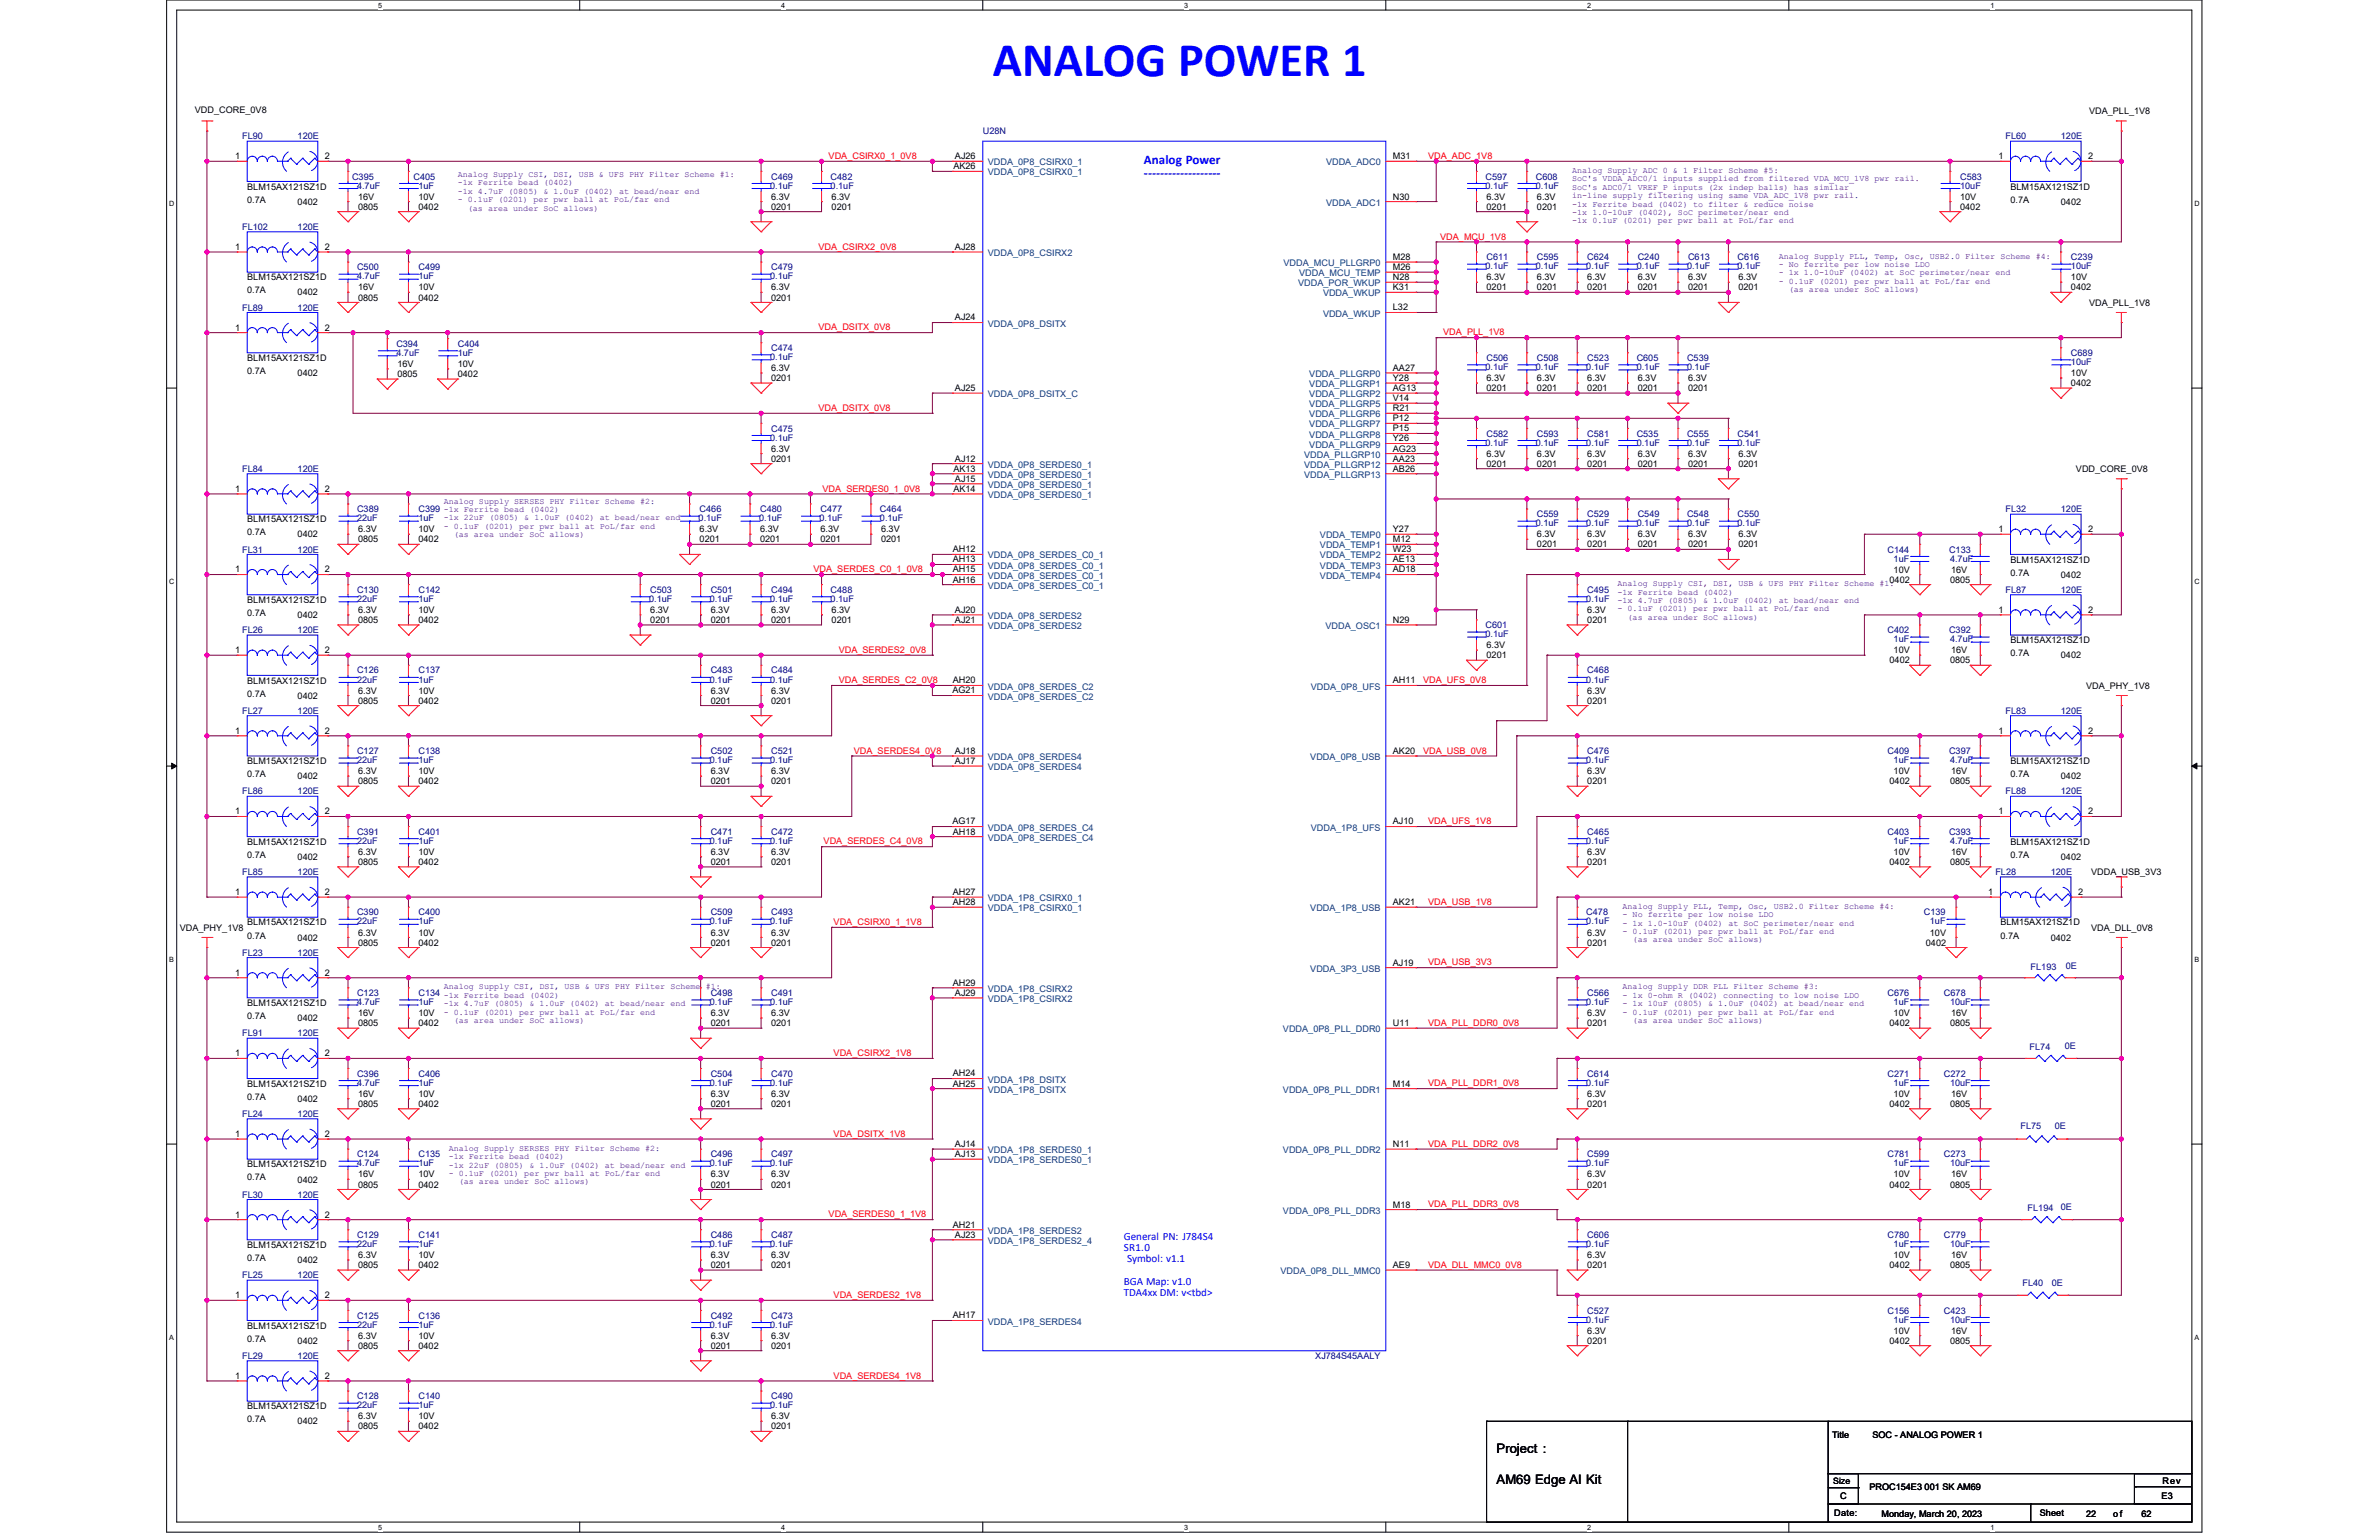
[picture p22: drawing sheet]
<svg xmlns="http://www.w3.org/2000/svg" width="432mm" height="279mm" viewBox="0 0 432 279" stroke-linecap="round" stroke-linejoin="round" font-family="sans-serif">
<defs><g id="words">
<text font-size="8.8" fill="#00f" x="180.2" y="13.8">ANALOG POWER 1</text>
<g font-size="2.4" fill="#00f">
<text x="207.6" y="29.7">Analog Power</text>
<text x="207.6" y="32.1">-------------------</text>
</g>
<g font-size="2.4">
<text x="271.6" y="263.7">Project :</text>
<text x="271.6" y="269.2">AM69 Edge AI Kit</text>
</g>
<g font-size="2" fill="#00f">
<text x="204" y="225">General PN: J784S4</text>
<text x="204" y="227">SR1.0</text>
<text x="204" y="233.1">BGA Map: v1.0</text>
<text x="204.6" y="229">Symbol: v1.1</text>
<text x="204" y="235">TDA4xx DM: v&lt;tbd&gt;</text>
</g>
<g font-size="1.6">
<text x="35.4" y="20.5">VDD_CORE_0V8</text>
<text x="379.2" y="20.7">VDA_PLL_1V8</text>
<text x="42.7" y="28.9">1</text>
<text x="59" y="28.9">2</text>
<text x="173.3" y="28.9">AJ26</text>
<text x="252.8" y="28.9">M31</text>
<text x="362.7" y="28.9">1</text>
<text x="379" y="28.9">2</text>
<text x="44.9" y="34.4">BLM15AX121SZ1D</text>
<text x="173" y="30.7">AK26</text>
<text x="364.9" y="34.4">BLM15AX121SZ1D</text>
<text x="44.9" y="36.8">0.7A</text>
<text x="54" y="37.1">0402</text>
<text x="65" y="36.2">16V</text>
<text x="65" y="38.1">0805</text>
<text x="76" y="36.2">10V</text>
<text x="76" y="38.1">0402</text>
<text x="140" y="36.2">6.3V</text>
<text x="140" y="38.1">0201</text>
<text x="150.9" y="36.2">6.3V</text>
<text x="150.9" y="38.1">0201</text>
<text x="252.8" y="36.2">N30</text>
<text x="269.8" y="36.2">6.3V</text>
<text x="269.8" y="38.1">0201</text>
<text x="279" y="36.2">6.3V</text>
<text x="279" y="38.1">0201</text>
<text x="355.8" y="36.2">10V</text>
<text x="355.8" y="38.1">0402</text>
<text x="364.9" y="36.8">0.7A</text>
<text x="374.1" y="37.1">0402</text>
<text x="42.7" y="45.3">1</text>
<text x="59" y="45.3">2</text>
<text x="173.3" y="45.3">AJ28</text>
<text x="252.8" y="47.2">M28</text>
<text x="44.9" y="50.9">BLM15AX121SZ1D</text>
<text x="44.9" y="53.2">0.7A</text>
<text x="54" y="53.6">0402</text>
<text x="65" y="52.7">16V</text>
<text x="76" y="52.7">10V</text>
<text x="140" y="52.7">6.3V</text>
<text x="252.8" y="49">M26</text>
<text x="252.8" y="50.8">N28</text>
<text x="252.8" y="52.7">K31</text>
<text x="269.8" y="50.9">6.3V</text>
<text x="269.8" y="52.7">0201</text>
<text x="279" y="50.9">6.3V</text>
<text x="279" y="52.7">0201</text>
<text x="288.1" y="50.9">6.3V</text>
<text x="288.1" y="52.7">0201</text>
<text x="297.3" y="50.9">6.3V</text>
<text x="297.3" y="52.7">0201</text>
<text x="306.4" y="50.9">6.3V</text>
<text x="306.4" y="52.7">0201</text>
<text x="315.5" y="50.9">6.3V</text>
<text x="315.5" y="52.7">0201</text>
<text x="375.9" y="50.9">10V</text>
<text x="375.9" y="52.7">0402</text>
<text x="42.7" y="60">1</text>
<text x="59" y="60">2</text>
<text x="65" y="54.5">0805</text>
<text x="76" y="54.5">0402</text>
<text x="140" y="54.5">0201</text>
<text x="173.3" y="58.1">AJ24</text>
<text x="252.8" y="56.3">L32</text>
<text x="379.2" y="55.4">VDA_PLL_1V8</text>
<text x="44.9" y="65.5">BLM15AX121SZ1D</text>
<text x="44.9" y="67.9">0.7A</text>
<text x="54" y="68.2">0402</text>
<text x="72.1" y="66.6">16V</text>
<text x="72.1" y="68.4">0805</text>
<text x="83.1" y="66.6">10V</text>
<text x="83.1" y="68.4">0402</text>
<text x="140" y="67.3">6.3V</text>
<text x="140" y="69.2">0201</text>
<text x="173.3" y="70.9">AJ25</text>
<text x="252.8" y="67.3">AA27</text>
<text x="252.8" y="69.1">Y28</text>
<text x="252.8" y="70.9">AG13</text>
<text x="269.8" y="69.2">6.3V</text>
<text x="269.8" y="71">0201</text>
<text x="279" y="69.2">6.3V</text>
<text x="279" y="71">0201</text>
<text x="288.1" y="69.2">6.3V</text>
<text x="288.1" y="71">0201</text>
<text x="297.3" y="69.2">6.3V</text>
<text x="297.3" y="71">0201</text>
<text x="306.4" y="69.2">6.3V</text>
<text x="306.4" y="71">0201</text>
<text x="375.9" y="68.2">10V</text>
<text x="375.9" y="70.1">0402</text>
<text x="252.8" y="72.8">V14</text>
<text x="252.8" y="74.6">R21</text>
<text x="252.8" y="76.4">P12</text>
<text x="140" y="82">6.3V</text>
<text x="140" y="83.8">0201</text>
<text x="173.3" y="83.8">AJ12</text>
<text x="252.8" y="81.9">AG23</text>
<text x="252.8" y="83.8">AA23</text>
<text x="252.8" y="78.3">P15</text>
<text x="252.8" y="80.1">Y26</text>
<text x="269.8" y="82.9">6.3V</text>
<text x="279" y="82.9">6.3V</text>
<text x="288.1" y="82.9">6.3V</text>
<text x="297.3" y="82.9">6.3V</text>
<text x="306.4" y="82.9">6.3V</text>
<text x="315.5" y="82.9">6.3V</text>
<text x="42.7" y="89.2">1</text>
<text x="59" y="89.2">2</text>
<text x="173" y="85.6">AK13</text>
<text x="173" y="89.2">AK14</text>
<text x="173.3" y="87.4">AJ15</text>
<text x="252.8" y="85.6">AB26</text>
<text x="269.8" y="84.7">0201</text>
<text x="279" y="84.7">0201</text>
<text x="288.1" y="84.7">0201</text>
<text x="297.3" y="84.7">0201</text>
<text x="306.4" y="84.7">0201</text>
<text x="315.5" y="84.7">0201</text>
<text x="376.8" y="85.6">VDD_CORE_0V8</text>
<text x="44.9" y="94.8">BLM15AX121SZ1D</text>
<text x="44.9" y="97.1">0.7A</text>
<text x="54" y="97.5">0402</text>
<text x="65" y="96.6">6.3V</text>
<text x="65" y="98.4">0805</text>
<text x="76" y="96.6">10V</text>
<text x="76" y="98.4">0402</text>
<text x="127" y="96.6">6.3V</text>
<text x="127" y="98.4">0201</text>
<text x="138" y="96.6">6.3V</text>
<text x="138" y="98.4">0201</text>
<text x="148.9" y="96.6">6.3V</text>
<text x="148.9" y="98.4">0201</text>
<text x="159.9" y="96.6">6.3V</text>
<text x="159.9" y="98.4">0201</text>
<text x="173" y="100.2">AH12</text>
<text x="252.8" y="96.6">Y27</text>
<text x="252.8" y="98.4">M12</text>
<text x="252.8" y="100.2">W23</text>
<text x="279" y="97.5">6.3V</text>
<text x="279" y="99.3">0201</text>
<text x="288.1" y="97.5">6.3V</text>
<text x="288.1" y="99.3">0201</text>
<text x="297.3" y="97.5">6.3V</text>
<text x="297.3" y="99.3">0201</text>
<text x="306.4" y="97.5">6.3V</text>
<text x="306.4" y="99.3">0201</text>
<text x="315.5" y="97.5">6.3V</text>
<text x="315.5" y="99.3">0201</text>
<text x="362.7" y="96.6">1</text>
<text x="379" y="96.6">2</text>
<text x="42.7" y="103.9">1</text>
<text x="59" y="103.9">2</text>
<text x="173" y="102">AH13</text>
<text x="173" y="103.9">AH15</text>
<text x="173" y="105.7">AH16</text>
<text x="252.8" y="102">AE13</text>
<text x="252.8" y="103.9">AD18</text>
<text x="343" y="105.7">0402</text>
<text x="343.7" y="103.9">10V</text>
<text x="353.9" y="105.7">0805</text>
<text x="354.1" y="103.9">16V</text>
<text x="364.9" y="102.1">BLM15AX121SZ1D</text>
<text x="364.9" y="104.4">0.7A</text>
<text x="374.1" y="104.8">0402</text>
<text x="44.9" y="109.4">BLM15AX121SZ1D</text>
<text x="44.9" y="111.8">0.7A</text>
<text x="54" y="112.1">0402</text>
<text x="65" y="111.2">6.3V</text>
<text x="65" y="113">0805</text>
<text x="76" y="111.2">10V</text>
<text x="76" y="113">0402</text>
<text x="118" y="111.2">6.3V</text>
<text x="118" y="113">0201</text>
<text x="129" y="111.2">6.3V</text>
<text x="129" y="113">0201</text>
<text x="140" y="111.2">6.3V</text>
<text x="140" y="113">0201</text>
<text x="150.9" y="111.2">6.3V</text>
<text x="150.9" y="113">0201</text>
<text x="173.3" y="111.2">AJ20</text>
<text x="173.3" y="113">AJ21</text>
<text x="252.8" y="113">N29</text>
<text x="288.1" y="111.2">6.3V</text>
<text x="288.1" y="113">0201</text>
<text x="362.7" y="111.2">1</text>
<text x="379" y="111.2">2</text>
<text x="42.7" y="118.5">1</text>
<text x="59" y="118.5">2</text>
<text x="269.8" y="117.6">6.3V</text>
<text x="269.8" y="119.4">0201</text>
<text x="343.7" y="118.5">10V</text>
<text x="354.1" y="118.5">16V</text>
<text x="364.9" y="116.7">BLM15AX121SZ1D</text>
<text x="364.9" y="119.1">0.7A</text>
<text x="374.1" y="119.4">0402</text>
<text x="44.9" y="124">BLM15AX121SZ1D</text>
<text x="65" y="125.8">6.3V</text>
<text x="76" y="125.8">10V</text>
<text x="129" y="125.8">6.3V</text>
<text x="140" y="125.8">6.3V</text>
<text x="172.9" y="125.8">AG21</text>
<text x="173" y="124">AH20</text>
<text x="252.8" y="124">AH11</text>
<text x="288.1" y="125.8">6.3V</text>
<text x="343" y="120.4">0402</text>
<text x="353.9" y="120.4">0805</text>
<text x="378.6" y="124.9">VDA_PHY_1V8</text>
<text x="44.9" y="126.4">0.7A</text>
<text x="54" y="126.8">0402</text>
<text x="65" y="127.7">0805</text>
<text x="76" y="127.7">0402</text>
<text x="129" y="127.7">0201</text>
<text x="140" y="127.7">0201</text>
<text x="288.1" y="127.7">0201</text>
<text x="42.7" y="133.1">1</text>
<text x="59" y="133.1">2</text>
<text x="173.3" y="136.8">AJ18</text>
<text x="252.8" y="136.8">AK20</text>
<text x="362.7" y="133.1">1</text>
<text x="379" y="133.1">2</text>
<text x="44.9" y="138.6">BLM15AX121SZ1D</text>
<text x="44.9" y="141">0.7A</text>
<text x="54" y="141.4">0402</text>
<text x="65" y="140.5">6.3V</text>
<text x="65" y="142.3">0805</text>
<text x="76" y="140.5">10V</text>
<text x="76" y="142.3">0402</text>
<text x="129" y="140.5">6.3V</text>
<text x="129" y="142.3">0201</text>
<text x="140" y="140.5">6.3V</text>
<text x="140" y="142.3">0201</text>
<text x="173.3" y="138.6">AJ17</text>
<text x="288.1" y="140.5">6.3V</text>
<text x="288.1" y="142.3">0201</text>
<text x="343" y="142.3">0402</text>
<text x="343.7" y="140.5">10V</text>
<text x="353.9" y="142.3">0805</text>
<text x="354.1" y="140.5">16V</text>
<text x="364.9" y="138.6">BLM15AX121SZ1D</text>
<text x="364.9" y="141">0.7A</text>
<text x="374.1" y="141.4">0402</text>
<text x="42.7" y="147.8">1</text>
<text x="59" y="147.8">2</text>
<text x="172.9" y="149.6">AG17</text>
<text x="252.8" y="149.6">AJ10</text>
<text x="362.7" y="147.8">1</text>
<text x="379" y="147.8">2</text>
<text x="44.9" y="153.3">BLM15AX121SZ1D</text>
<text x="44.9" y="155.7">0.7A</text>
<text x="65" y="155.1">6.3V</text>
<text x="76" y="155.1">10V</text>
<text x="129" y="155.1">6.3V</text>
<text x="140" y="155.1">6.3V</text>
<text x="173" y="151.4">AH18</text>
<text x="288.1" y="155.1">6.3V</text>
<text x="343.7" y="155.1">10V</text>
<text x="354.1" y="155.1">16V</text>
<text x="364.9" y="153.3">BLM15AX121SZ1D</text>
<text x="364.9" y="155.7">0.7A</text>
<text x="54" y="156">0402</text>
<text x="65" y="156.9">0805</text>
<text x="76" y="156.9">0402</text>
<text x="129" y="156.9">0201</text>
<text x="140" y="156.9">0201</text>
<text x="288.1" y="156.9">0201</text>
<text x="343" y="156.9">0402</text>
<text x="353.9" y="156.9">0805</text>
<text x="374.1" y="156">0402</text>
<text x="379.5" y="158.8">VDDA_USB_3V3</text>
<text x="42.7" y="162.4">1</text>
<text x="44.9" y="167.9">BLM15AX121SZ1D</text>
<text x="59" y="162.4">2</text>
<text x="173" y="162.4">AH27</text>
<text x="173" y="164.2">AH28</text>
<text x="252.8" y="164.2">AK21</text>
<text x="360.9" y="162.4">1</text>
<text x="363.1" y="167.9">BLM15AX121SZ1D</text>
<text x="377.2" y="162.4">2</text>
<text x="32.6" y="168.8">VDA_PHY_1V8</text>
<text x="44.9" y="170.3">0.7A</text>
<text x="54" y="170.6">0402</text>
<text x="65" y="169.7">6.3V</text>
<text x="65" y="171.6">0805</text>
<text x="76" y="169.7">10V</text>
<text x="76" y="171.6">0402</text>
<text x="129" y="169.7">6.3V</text>
<text x="129" y="171.6">0201</text>
<text x="140" y="169.7">6.3V</text>
<text x="140" y="171.6">0201</text>
<text x="288.1" y="169.7">6.3V</text>
<text x="288.1" y="171.6">0201</text>
<text x="349.6" y="171.6">0402</text>
<text x="350.3" y="169.7">10V</text>
<text x="363.1" y="170.3">0.7A</text>
<text x="372.2" y="170.6">0402</text>
<text x="379.5" y="168.8">VDA_DLL_0V8</text>
<text x="42.7" y="177">1</text>
<text x="59" y="177">2</text>
<text x="173" y="178.8">AH29</text>
<text x="252.8" y="175.2">AJ19</text>
<text x="44.9" y="182.5">BLM15AX121SZ1D</text>
<text x="44.9" y="184.9">0.7A</text>
<text x="54" y="185.3">0402</text>
<text x="65" y="184.4">16V</text>
<text x="76" y="184.4">10V</text>
<text x="129" y="184.4">6.3V</text>
<text x="140" y="184.4">6.3V</text>
<text x="173.3" y="180.7">AJ29</text>
<text x="288.1" y="184.4">6.3V</text>
<text x="343.7" y="184.4">10V</text>
<text x="354.1" y="184.4">16V</text>
<text x="42.7" y="191.6">1</text>
<text x="59" y="191.6">2</text>
<text x="65" y="186.2">0805</text>
<text x="76" y="186.2">0402</text>
<text x="129" y="186.2">0201</text>
<text x="140" y="186.2">0201</text>
<text x="252.8" y="186.2">U11</text>
<text x="288.1" y="186.2">0201</text>
<text x="343" y="186.2">0402</text>
<text x="353.9" y="186.2">0805</text>
<text x="44.9" y="197.2">BLM15AX121SZ1D</text>
<text x="173" y="195.3">AH24</text>
<text x="173" y="197.1">AH25</text>
<text x="252.8" y="197.1">M14</text>
<text x="44.9" y="199.5">0.7A</text>
<text x="54" y="199.9">0402</text>
<text x="65" y="199">16V</text>
<text x="65" y="200.8">0805</text>
<text x="76" y="199">10V</text>
<text x="76" y="200.8">0402</text>
<text x="129" y="199">6.3V</text>
<text x="129" y="200.8">0201</text>
<text x="140" y="199">6.3V</text>
<text x="140" y="200.8">0201</text>
<text x="288.1" y="199">6.3V</text>
<text x="288.1" y="200.8">0201</text>
<text x="343" y="200.8">0402</text>
<text x="343.7" y="199">10V</text>
<text x="353.9" y="200.8">0805</text>
<text x="354.1" y="199">16V</text>
<text x="42.7" y="206.3">1</text>
<text x="59" y="206.3">2</text>
<text x="173.3" y="208.1">AJ14</text>
<text x="173.3" y="209.9">AJ13</text>
<text x="252.8" y="208.1">N11</text>
<text x="44.9" y="211.8">BLM15AX121SZ1D</text>
<text x="44.9" y="214.2">0.7A</text>
<text x="54" y="214.5">0402</text>
<text x="65" y="213.6">16V</text>
<text x="65" y="215.5">0805</text>
<text x="76" y="213.6">10V</text>
<text x="76" y="215.5">0402</text>
<text x="129" y="213.6">6.3V</text>
<text x="129" y="215.5">0201</text>
<text x="140" y="213.6">6.3V</text>
<text x="140" y="215.5">0201</text>
<text x="288.1" y="213.6">6.3V</text>
<text x="288.1" y="215.5">0201</text>
<text x="343" y="215.5">0402</text>
<text x="343.7" y="213.6">10V</text>
<text x="353.9" y="215.5">0805</text>
<text x="354.1" y="213.6">16V</text>
<text x="42.7" y="220.9">1</text>
<text x="59" y="220.9">2</text>
<text x="252.8" y="219.1">M18</text>
<text x="44.9" y="226.4">BLM15AX121SZ1D</text>
<text x="173" y="222.7">AH21</text>
<text x="173.3" y="224.6">AJ23</text>
<text x="44.9" y="228.8">0.7A</text>
<text x="54" y="229.2">0402</text>
<text x="65" y="228.3">6.3V</text>
<text x="65" y="230.1">0805</text>
<text x="76" y="228.3">10V</text>
<text x="76" y="230.1">0402</text>
<text x="129" y="228.3">6.3V</text>
<text x="129" y="230.1">0201</text>
<text x="140" y="228.3">6.3V</text>
<text x="140" y="230.1">0201</text>
<text x="252.8" y="230.1">AE9</text>
<text x="288.1" y="228.3">6.3V</text>
<text x="288.1" y="230.1">0201</text>
<text x="343" y="230.1">0402</text>
<text x="343.7" y="228.3">10V</text>
<text x="353.9" y="230.1">0805</text>
<text x="354.1" y="228.3">16V</text>
<text x="42.7" y="235.5">1</text>
<text x="59" y="235.5">2</text>
<text x="173" y="239.2">AH17</text>
<text x="44.9" y="241.1">BLM15AX121SZ1D</text>
<text x="44.9" y="243.4">0.7A</text>
<text x="54" y="243.8">0402</text>
<text x="65" y="242.9">6.3V</text>
<text x="65" y="244.7">0805</text>
<text x="76" y="242.9">10V</text>
<text x="76" y="244.7">0402</text>
<text x="129" y="242.9">6.3V</text>
<text x="129" y="244.7">0201</text>
<text x="140" y="242.9">6.3V</text>
<text x="140" y="244.7">0201</text>
<text x="288.1" y="242">6.3V</text>
<text x="288.1" y="243.8">0201</text>
<text x="343" y="243.8">0402</text>
<text x="343.7" y="242">10V</text>
<text x="353.9" y="243.8">0805</text>
<text x="354.1" y="242">16V</text>
<text x="42.7" y="250.2">1</text>
<text x="59" y="250.2">2</text>
<text x="44.9" y="255.7">BLM15AX121SZ1D</text>
<text x="65" y="257.5">6.3V</text>
<text x="76" y="257.5">10V</text>
<text x="140" y="257.5">6.3V</text>
<text x="44.9" y="258.1">0.7A</text>
<text x="54" y="258.4">0402</text>
<text x="65" y="259.3">0805</text>
<text x="76" y="259.3">0402</text>
<text x="140" y="259.3">0201</text>
<text x="332.5" y="260.8">Title</text>
<text x="339.9" y="260.8">SOC - ANALOG POWER 1</text>
<text x="332.7" y="269.2">Size</text>
<text x="392.5" y="269.2">Rev</text>
<text x="332.9" y="275.1">Date:</text>
<text x="334" y="272">C</text>
<text x="339.3" y="270.3">PROC154E3 001 SK AM69</text>
<text x="341.5" y="275.3">Monday, March 20, 2023</text>
<text x="370.2" y="275.1">Sheet</text>
<text x="378.6" y="275.3">22</text>
<text x="383.6" y="275.3">of</text>
<text x="388.7" y="275.3">62</text>
<text x="392.3" y="272">E3</text>
</g>
<g font-size="1.6" fill="#000080">
<text x="44" y="25.3">FL90</text>
<text x="54" y="25.3">120E</text>
<text x="178.4" y="24.3">U28N</text>
<text x="364" y="25.3">FL60</text>
<text x="374.1" y="25.3">120E</text>
<text x="63.9" y="32.6">C395</text>
<text x="64.8" y="34.2">4.7uF</text>
<text x="75.1" y="32.6">C405</text>
<text x="76" y="34.2">1uF</text>
<text x="139.8" y="34.2">0.1uF</text>
<text x="140" y="32.6">C469</text>
<text x="150.8" y="32.6">C482</text>
<text x="150.8" y="34.2">0.1uF</text>
<text x="269.6" y="32.6">C597</text>
<text x="269.6" y="34.2">0.1uF</text>
<text x="278.8" y="32.6">C608</text>
<text x="278.8" y="34.2">0.1uF</text>
<text x="355.8" y="32.6">C583</text>
<text x="355.8" y="34.2">10uF</text>
<text x="44" y="41.7">FL102</text>
<text x="54" y="41.7">120E</text>
<text x="269.8" y="47.2">C611</text>
<text x="279" y="47.2">C595</text>
<text x="288.1" y="47.2">C624</text>
<text x="297.3" y="47.2">C240</text>
<text x="306.4" y="47.2">C613</text>
<text x="315.4" y="47.2">C616</text>
<text x="375.9" y="47.2">C239</text>
<text x="64.8" y="49">C500</text>
<text x="64.8" y="50.7">4.7uF</text>
<text x="76" y="49">C499</text>
<text x="76" y="50.7">1uF</text>
<text x="139.8" y="50.7">0.1uF</text>
<text x="140" y="49">C479</text>
<text x="269.6" y="48.9">0.1uF</text>
<text x="278.8" y="48.9">0.1uF</text>
<text x="287.9" y="48.9">0.1uF</text>
<text x="297.1" y="48.9">0.1uF</text>
<text x="306.2" y="48.9">0.1uF</text>
<text x="315.4" y="48.9">0.1uF</text>
<text x="375.9" y="48.9">10uF</text>
<text x="44" y="56.3">FL89</text>
<text x="54" y="56.3">120E</text>
<text x="71.9" y="62.9">C394</text>
<text x="71.9" y="64.6">4.7uF</text>
<text x="83.1" y="62.9">C404</text>
<text x="83.1" y="64.6">1uF</text>
<text x="139.8" y="65.3">0.1uF</text>
<text x="140" y="63.7">C474</text>
<text x="269.8" y="65.5">C506</text>
<text x="279" y="65.5">C508</text>
<text x="288.1" y="65.5">C523</text>
<text x="297.1" y="65.5">C605</text>
<text x="306.2" y="65.5">C539</text>
<text x="375.9" y="64.6">C689</text>
<text x="269.6" y="67.1">0.1uF</text>
<text x="278.8" y="67.1">0.1uF</text>
<text x="287.9" y="67.1">0.1uF</text>
<text x="297.1" y="67.1">0.1uF</text>
<text x="306.2" y="67.1">0.1uF</text>
<text x="375.9" y="66.2">10uF</text>
<text x="139.8" y="79.9">0.1uF</text>
<text x="140" y="78.3">C475</text>
<text x="269.6" y="80.9">0.1uF</text>
<text x="269.8" y="79.2">C582</text>
<text x="278.8" y="80.9">0.1uF</text>
<text x="279" y="79.2">C593</text>
<text x="287.9" y="80.9">0.1uF</text>
<text x="288.1" y="79.2">C581</text>
<text x="297.1" y="79.2">C535</text>
<text x="297.1" y="80.9">0.1uF</text>
<text x="306.2" y="79.2">C555</text>
<text x="306.2" y="80.9">0.1uF</text>
<text x="315.4" y="79.2">C541</text>
<text x="315.4" y="80.9">0.1uF</text>
<text x="44" y="85.6">FL84</text>
<text x="54" y="85.6">120E</text>
<text x="64.8" y="92.9">C389</text>
<text x="64.8" y="94.6">22uF</text>
<text x="76" y="92.9">C399 -1x Ferrite bead (0402)</text>
<text x="76" y="94.6">1uF</text>
<text x="126.8" y="94.6">0.1uF</text>
<text x="127" y="92.9">C466</text>
<text x="137.8" y="94.6">0.1uF</text>
<text x="138" y="92.9">C480</text>
<text x="148.7" y="94.6">0.1uF</text>
<text x="148.9" y="92.9">C477</text>
<text x="159.7" y="92.9">C464</text>
<text x="159.7" y="94.6">0.1uF</text>
<text x="278.8" y="95.5">0.1uF</text>
<text x="279" y="93.8">C559</text>
<text x="287.9" y="95.5">0.1uF</text>
<text x="288.1" y="93.8">C529</text>
<text x="297.1" y="95.5">0.1uF</text>
<text x="297.3" y="93.8">C549</text>
<text x="306.2" y="93.8">C548</text>
<text x="306.2" y="95.5">0.1uF</text>
<text x="315.4" y="93.8">C550</text>
<text x="315.4" y="95.5">0.1uF</text>
<text x="364" y="92.9">FL32</text>
<text x="374.1" y="92.9">120E</text>
<text x="44" y="100.2">FL31</text>
<text x="54" y="100.2">120E</text>
<text x="342.6" y="100.2">C144</text>
<text x="343.7" y="101.9">1uF</text>
<text x="353.8" y="100.2">C133</text>
<text x="353.9" y="101.9">4.7uF</text>
<text x="64.8" y="107.6">C130</text>
<text x="76" y="107.6">C142</text>
<text x="118" y="107.6">C503</text>
<text x="129" y="107.6">C501</text>
<text x="140" y="107.6">C494</text>
<text x="150.8" y="107.6">C488</text>
<text x="288.1" y="107.6">C495</text>
<text x="364" y="107.6">FL87</text>
<text x="374.1" y="107.6">120E</text>
<text x="64.8" y="109.2">22uF</text>
<text x="76" y="109.2">1uF</text>
<text x="117.8" y="109.2">0.1uF</text>
<text x="128.8" y="109.2">0.1uF</text>
<text x="139.8" y="109.2">0.1uF</text>
<text x="150.8" y="109.2">0.1uF</text>
<text x="269.6" y="114">C601</text>
<text x="287.9" y="109.2">0.1uF</text>
<text x="44" y="114.9">FL26</text>
<text x="54" y="114.9">120E</text>
<text x="269.6" y="115.6">0.1uF</text>
<text x="342.6" y="114.9">C402</text>
<text x="343.7" y="116.5">1uF</text>
<text x="353.8" y="114.9">C392</text>
<text x="353.9" y="116.5">4.7uF</text>
<text x="64.8" y="122.2">C126</text>
<text x="64.8" y="123.8">22uF</text>
<text x="76" y="122.2">C137</text>
<text x="76" y="123.8">1uF</text>
<text x="128.8" y="123.8">0.1uF</text>
<text x="129" y="122.2">C483</text>
<text x="139.8" y="123.8">0.1uF</text>
<text x="140" y="122.2">C484</text>
<text x="287.9" y="123.8">0.1uF</text>
<text x="288.1" y="122.2">C468</text>
<text x="44" y="129.5">FL27</text>
<text x="54" y="129.5">120E</text>
<text x="364" y="129.5">FL83</text>
<text x="374.1" y="129.5">120E</text>
<text x="64.8" y="136.8">C127</text>
<text x="76" y="136.8">C138</text>
<text x="129" y="136.8">C502</text>
<text x="140" y="136.8">C521</text>
<text x="288.1" y="136.8">C476</text>
<text x="342.6" y="136.8">C409</text>
<text x="353.8" y="136.8">C397</text>
<text x="64.8" y="138.5">22uF</text>
<text x="76" y="138.5">1uF</text>
<text x="128.8" y="138.5">0.1uF</text>
<text x="139.8" y="138.5">0.1uF</text>
<text x="287.9" y="138.5">0.1uF</text>
<text x="343.7" y="138.5">1uF</text>
<text x="353.9" y="138.5">4.7uF</text>
<text x="44" y="144.1">FL86</text>
<text x="54" y="144.1">120E</text>
<text x="364" y="144.1">FL88</text>
<text x="374.1" y="144.1">120E</text>
<text x="64.8" y="151.4">C391</text>
<text x="64.8" y="153.1">22uF</text>
<text x="76" y="151.4">C401</text>
<text x="76" y="153.1">1uF</text>
<text x="128.8" y="153.1">0.1uF</text>
<text x="129" y="151.4">C471</text>
<text x="139.8" y="153.1">0.1uF</text>
<text x="140" y="151.4">C472</text>
<text x="287.9" y="153.1">0.1uF</text>
<text x="288.1" y="151.4">C465</text>
<text x="342.6" y="151.4">C403</text>
<text x="343.7" y="153.1">1uF</text>
<text x="353.8" y="151.4">C393</text>
<text x="353.9" y="153.1">4.7uF</text>
<text x="44" y="158.8">FL85</text>
<text x="54" y="158.8">120E</text>
<text x="362.2" y="158.8">FL28</text>
<text x="372.2" y="158.8">120E</text>
<text x="64.8" y="166.1">C390</text>
<text x="64.8" y="167.7">22uF</text>
<text x="76" y="166.1">C400</text>
<text x="76" y="167.7">1uF</text>
<text x="128.8" y="167.7">0.1uF</text>
<text x="129" y="166.1">C509</text>
<text x="139.8" y="167.7">0.1uF</text>
<text x="140" y="166.1">C493</text>
<text x="287.9" y="166.1">C478</text>
<text x="287.9" y="167.7">0.1uF</text>
<text x="349.2" y="166.1">C139</text>
<text x="350.3" y="167.7">1uF</text>
<text x="44" y="173.4">FL23</text>
<text x="54" y="173.4">120E</text>
<text x="368.6" y="176">FL193</text>
<text x="375" y="175.8">0E</text>
<text x="64.8" y="180.7">C123</text>
<text x="64.8" y="182.4">4.7uF</text>
<text x="76" y="180.7">C134 -1x Ferrite bead (0402)</text>
<text x="76" y="182.4">1uF</text>
<text x="128.8" y="182.4">0.1uF</text>
<text x="129" y="180.7">C498</text>
<text x="139.8" y="182.4">0.1uF</text>
<text x="140" y="180.7">C491</text>
<text x="287.9" y="182.4">0.1uF</text>
<text x="288.1" y="180.7">C566</text>
<text x="342.6" y="180.7">C676</text>
<text x="343.7" y="182.4">1uF</text>
<text x="352.8" y="180.7">C678</text>
<text x="353.9" y="182.4">10uF</text>
<text x="44" y="188">FL91</text>
<text x="54" y="188">120E</text>
<text x="368.4" y="190.6">FL74</text>
<text x="374.8" y="190.4">0E</text>
<text x="64.8" y="195.3">C396</text>
<text x="64.8" y="197">4.7uF</text>
<text x="76" y="195.3">C406</text>
<text x="76" y="197">1uF</text>
<text x="128.8" y="197">0.1uF</text>
<text x="129" y="195.3">C504</text>
<text x="139.8" y="197">0.1uF</text>
<text x="140" y="195.3">C470</text>
<text x="287.9" y="197">0.1uF</text>
<text x="288.1" y="195.3">C614</text>
<text x="342.6" y="195.3">C271</text>
<text x="343.7" y="197">1uF</text>
<text x="352.8" y="195.3">C272</text>
<text x="353.9" y="197">10uF</text>
<text x="44" y="202.7">FL24</text>
<text x="54" y="202.7">120E</text>
<text x="64.8" y="210">C124</text>
<text x="76" y="210">C135</text>
<text x="129" y="210">C496</text>
<text x="140" y="210">C497</text>
<text x="288.1" y="210">C599</text>
<text x="342.6" y="210">C781</text>
<text x="352.8" y="210">C273</text>
<text x="366.7" y="204.9">FL75</text>
<text x="373" y="204.9">0E</text>
<text x="64.8" y="211.6">4.7uF</text>
<text x="76" y="211.6">1uF</text>
<text x="128.8" y="211.6">0.1uF</text>
<text x="139.8" y="211.6">0.1uF</text>
<text x="287.9" y="211.6">0.1uF</text>
<text x="343.7" y="211.6">1uF</text>
<text x="353.9" y="211.6">10uF</text>
<text x="44" y="217.3">FL30</text>
<text x="54" y="217.3">120E</text>
<text x="368" y="219.7">FL194</text>
<text x="374.1" y="219.5">0E</text>
<text x="64.8" y="224.6">C129</text>
<text x="64.8" y="226.2">22uF</text>
<text x="76" y="224.6">C141</text>
<text x="76" y="226.2">1uF</text>
<text x="128.8" y="226.2">0.1uF</text>
<text x="129" y="224.6">C486</text>
<text x="139.8" y="226.2">0.1uF</text>
<text x="140" y="224.6">C487</text>
<text x="287.9" y="226.2">0.1uF</text>
<text x="288.1" y="224.6">C606</text>
<text x="342.6" y="224.6">C780</text>
<text x="343.7" y="226.2">1uF</text>
<text x="352.8" y="224.6">C779</text>
<text x="353.9" y="226.2">10uF</text>
<text x="44" y="231.9">FL25</text>
<text x="54" y="231.9">120E</text>
<text x="367.1" y="233.4">FL40</text>
<text x="372.4" y="233.4">0E</text>
<text x="64.8" y="239.2">C125</text>
<text x="76" y="239.2">C136</text>
<text x="129" y="239.2">C492</text>
<text x="140" y="239.2">C473</text>
<text x="287.9" y="240">0.1uF</text>
<text x="288.1" y="238.3">C527</text>
<text x="342.6" y="238.3">C156</text>
<text x="343.7" y="240">1uF</text>
<text x="352.8" y="238.3">C423</text>
<text x="353.9" y="240">10uF</text>
<text x="64.8" y="240.9">22uF</text>
<text x="76" y="240.9">1uF</text>
<text x="128.8" y="240.9">0.1uF</text>
<text x="139.8" y="240.9">0.1uF</text>
<text x="44" y="246.5">FL29</text>
<text x="54" y="246.5">120E</text>
<text x="238.7" y="246.5">XJ784S45AALY</text>
<text x="64.8" y="253.9">C128</text>
<text x="64.8" y="255.5">22uF</text>
<text x="76" y="253.9">C140</text>
<text x="76" y="255.5">1uF</text>
<text x="139.8" y="255.5">0.1uF</text>
<text x="140" y="253.9">C490</text>
</g>
<g font-size="1.6" fill="#f00">
<text x="150.4" y="28.8">VDA_CSIRX0_1_0V8</text>
<text x="259.2" y="28.8">VDA_ADC_1V8</text>
<text x="148.6" y="45.3">VDA_CSIRX2_0V8</text>
<text x="261.4" y="43.5">VDA_MCU_1V8</text>
<text x="148.6" y="59.9">VDA_DSITX_0V8</text>
<text x="262" y="60.8">VDA_PLL_1V8</text>
<text x="148.6" y="74.5">VDA_DSITX_0V8</text>
<text x="149.3" y="89.2">VDA_SERDES0_1_0V8</text>
<text x="147.7" y="103.8">VDA_SERDES_C0_1_0V8</text>
<text x="152.2" y="118.4">VDA_SERDES2_0V8</text>
<text x="152.2" y="123.9">VDA_SERDES_C2_0V8</text>
<text x="258.3" y="123.9">VDA_UFS_0V8</text>
<text x="155" y="136.7">VDA_SERDES4_0V8</text>
<text x="258.3" y="136.7">VDA_USB_0V8</text>
<text x="259.2" y="149.5">VDA_UFS_1V8</text>
<text x="149.5" y="153.2">VDA_SERDES_C4_0V8</text>
<text x="151.3" y="167.8">VDA_CSIRX0_1_1V8</text>
<text x="259.2" y="164.2">VDA_USB_1V8</text>
<text x="259.2" y="175.1">VDA_USB_3V3</text>
<text x="151.3" y="191.6">VDA_CSIRX2_1V8</text>
<text x="259.2" y="186.1">VDA_PLL_DDR0_0V8</text>
<text x="259.2" y="197.1">VDA_PLL_DDR1_0V8</text>
<text x="151.3" y="206.2">VDA_DSITX_1V8</text>
<text x="259.2" y="208.1">VDA_PLL_DDR2_0V8</text>
<text x="150.4" y="220.9">VDA_SERDES0_1_1V8</text>
<text x="259.2" y="219">VDA_PLL_DDR3_0V8</text>
<text x="259.2" y="230">VDA_DLL_MMC0_0V8</text>
<text x="151.3" y="235.5">VDA_SERDES2_1V8</text>
<text x="151.3" y="250.1">VDA_SERDES4_1V8</text>
</g>
<g font-size="1.6" fill="#004080">
<text x="179.3" y="30">VDDA_0P8_CSIRX0_1</text>
<text x="179.3" y="31.8">VDDA_0P8_CSIRX0_1</text>
<text x="240.7" y="30">VDDA_ADC0</text>
<text x="240.7" y="37.3">VDDA_ADC1</text>
<text x="179.3" y="46.5">VDDA_0P8_CSIRX2</text>
<text x="233" y="48.3">VDDA_MCU_PLLGRP0</text>
<text x="235.6" y="51.9">VDDA_POR_WKUP</text>
<text x="235.8" y="50.1">VDDA_MCU_TEMP</text>
<text x="240.1" y="53.8">VDDA_WKUP</text>
<text x="179.3" y="59.3">VDDA_0P8_DSITX</text>
<text x="240.1" y="57.4">VDDA_WKUP</text>
<text x="237.6" y="68.4">VDDA_PLLGRP0</text>
<text x="237.6" y="70.2">VDDA_PLLGRP1</text>
<text x="179.3" y="72.1">VDDA_0P8_DSITX_C</text>
<text x="237.6" y="72.1">VDDA_PLLGRP2</text>
<text x="237.6" y="73.9">VDDA_PLLGRP5</text>
<text x="237.6" y="75.7">VDDA_PLLGRP6</text>
<text x="237.6" y="77.6">VDDA_PLLGRP7</text>
<text x="236.7" y="83">VDDA_PLLGRP10</text>
<text x="237.6" y="79.4">VDDA_PLLGRP8</text>
<text x="237.6" y="81.2">VDDA_PLLGRP9</text>
<text x="179.3" y="84.9">VDDA_0P8_SERDES0_1</text>
<text x="179.3" y="86.7">VDDA_0P8_SERDES0_1</text>
<text x="179.3" y="88.5">VDDA_0P8_SERDES0_1</text>
<text x="236.7" y="84.9">VDDA_PLLGRP12</text>
<text x="236.7" y="86.7">VDDA_PLLGRP13</text>
<text x="179.3" y="90.4">VDDA_0P8_SERDES0_1</text>
<text x="179.3" y="101.3">VDDA_0P8_SERDES_C0_1</text>
<text x="239.6" y="97.7">VDDA_TEMP0</text>
<text x="239.6" y="99.5">VDDA_TEMP1</text>
<text x="239.6" y="101.3">VDDA_TEMP2</text>
<text x="179.3" y="103.2">VDDA_0P8_SERDES_C0_1</text>
<text x="179.3" y="105">VDDA_0P8_SERDES_C0_1</text>
<text x="179.3" y="106.8">VDDA_0P8_SERDES_C0_1</text>
<text x="239.6" y="103.2">VDDA_TEMP3</text>
<text x="239.6" y="105">VDDA_TEMP4</text>
<text x="179.3" y="112.3">VDDA_0P8_SERDES2</text>
<text x="179.3" y="114.1">VDDA_0P8_SERDES2</text>
<text x="240.6" y="114.1">VDDA_OSC1</text>
<text x="179.3" y="125.1">VDDA_0P8_SERDES_C2</text>
<text x="237.9" y="125.1">VDDA_0P8_UFS</text>
<text x="179.3" y="126.9">VDDA_0P8_SERDES_C2</text>
<text x="179.3" y="137.9">VDDA_0P8_SERDES4</text>
<text x="237.8" y="137.9">VDDA_0P8_USB</text>
<text x="179.3" y="139.7">VDDA_0P8_SERDES4</text>
<text x="179.3" y="150.7">VDDA_0P8_SERDES_C4</text>
<text x="179.3" y="152.5">VDDA_0P8_SERDES_C4</text>
<text x="237.9" y="150.7">VDDA_1P8_UFS</text>
<text x="179.3" y="163.5">VDDA_1P8_CSIRX0_1</text>
<text x="179.3" y="165.3">VDDA_1P8_CSIRX0_1</text>
<text x="237.8" y="165.3">VDDA_1P8_USB</text>
<text x="179.3" y="180">VDDA_1P8_CSIRX2</text>
<text x="237.8" y="176.3">VDDA_3P3_USB</text>
<text x="179.3" y="181.8">VDDA_1P8_CSIRX2</text>
<text x="232.9" y="187.3">VDDA_0P8_PLL_DDR0</text>
<text x="179.3" y="196.4">VDDA_1P8_DSITX</text>
<text x="179.3" y="198.3">VDDA_1P8_DSITX</text>
<text x="232.9" y="198.3">VDDA_0P8_PLL_DDR1</text>
<text x="179.3" y="209.2">VDDA_1P8_SERDES0_1</text>
<text x="232.9" y="209.2">VDDA_0P8_PLL_DDR2</text>
<text x="179.3" y="211.1">VDDA_1P8_SERDES0_1</text>
<text x="232.9" y="220.2">VDDA_0P8_PLL_DDR3</text>
<text x="179.3" y="223.9">VDDA_1P8_SERDES2</text>
<text x="179.3" y="225.7">VDDA_1P8_SERDES2_4</text>
<text x="232.4" y="231.2">VDDA_0P8_DLL_MMC0</text>
<text x="179.3" y="240.3">VDDA_1P8_SERDES4</text>
</g>
<g font-size="1.5" fill="#400080">
<text x="83.1" y="32.1">Analog Supply CSI, DSI, USB &amp; UFS PHY Filter Scheme #1:</text>
<text x="83.1" y="33.6">-1x Ferrite bead (0402)</text>
<text x="83.1" y="35.2">-1x 4.7uF (0805) &amp; 1.0uF (0402) at bead/near end</text>
<text x="285.4" y="31.4">Analog Supply ADC 0 &amp; 1 Filter Scheme #5:</text>
<text x="285.4" y="32.9">SoC's VDDA_ADC0/1 inputs supplied from filtered VDA_MCU_1V8 pwr rail.</text>
<text x="285.4" y="34.4">SoC's ADC0/1 VREF_P inputs (2x indep balls) has similar</text>
<text x="285.4" y="36">in-line supply filtering using same VDA_ADC_1V8 pwr rail.</text>
<text x="83.1" y="36.7">- 0.1uF (0201) per pwr ball at PoL/far end</text>
<text x="84.9" y="38.2">(as area under SoC allows)</text>
<text x="285.4" y="37.5">-1x Ferrite bead (0402) to filter &amp; reduce noise</text>
<text x="285.4" y="39">-1x 1.0-10uF (0402), SoC perimeter/near end</text>
<text x="285.4" y="40.5">-1x 0.1uF (0201) per pwr ball at PoL/far end</text>
<text x="322.9" y="46.9">Analog Supply PLL, Temp, Osc, USB2.0 Filter Scheme #4:</text>
<text x="322.9" y="48.5">- No ferrite per low noise LDO</text>
<text x="322.9" y="50">- 1x 1.0-10uF (0402) at SoC perimeter/near end</text>
<text x="322.9" y="51.5">- 0.1uF (0201) per pwr ball at PoL/far end</text>
<text x="324.7" y="53">(as area under SoC allows)</text>
<text x="80.5" y="91.4">Analog Supply SERSES PHY Filter Scheme #2:</text>
<text x="80.5" y="94.4">-1x 22uF (0805) &amp; 1.0uF (0402) at bead/near end</text>
<text x="80.5" y="95.9">- 0.1uF (0201) per pwr ball at PoL/far end</text>
<text x="82.4" y="97.5">(as area under SoC allows)</text>
<text x="293.6" y="106.4">Analog Supply CSI, DSI, USB &amp; UFS PHY Filter Scheme #1:</text>
<text x="293.6" y="107.9">-1x Ferrite bead (0402)</text>
<text x="293.6" y="109.4">-1x 4.7uF (0805) &amp; 1.0uF (0402) at bead/near end</text>
<text x="293.6" y="110.9">- 0.1uF (0201) per pwr ball at PoL/far end</text>
<text x="295.4" y="112.5">(as area under SoC allows)</text>
<text x="294.5" y="164.9">Analog Supply PLL, Temp, Osc, USB2.0 Filter Scheme #4:</text>
<text x="294.5" y="166.4">- No ferrite per low noise LDO</text>
<text x="294.5" y="167.9">- 1x 1.0-10uF (0402) at SoC perimeter/near end</text>
<text x="294.5" y="169.5">- 0.1uF (0201) per pwr ball at PoL/far end</text>
<text x="296.3" y="171">(as area under SoC allows)</text>
<text x="80.5" y="179.5">Analog Supply CSI, DSI, USB &amp; UFS PHY Filter Scheme #1:</text>
<text x="294.5" y="179.5">Analog Supply DDR PLL Filter Scheme #3:</text>
<text x="80.5" y="182.6">-1x 4.7uF (0805) &amp; 1.0uF (0402) at bead/near end</text>
<text x="80.5" y="184.1">- 0.1uF (0201) per pwr ball at PoL/far end</text>
<text x="82.4" y="185.6">(as area under SoC allows)</text>
<text x="294.5" y="181">- 1x 0-ohm R (0402) connecting to low noise LDO</text>
<text x="294.5" y="182.6">- 1x 10uF (0805) &amp; 1.0uF (0402) at bead/near end</text>
<text x="294.5" y="184.1">- 0.1uF (0201) per pwr ball at PoL/far end</text>
<text x="296.3" y="185.6">(as area under SoC allows)</text>
<text x="81.5" y="208.8">Analog Supply SERSES PHY Filter Scheme #2:</text>
<text x="81.5" y="210.3">-1x Ferrite bead (0402)</text>
<text x="81.5" y="211.8">-1x 22uF (0805) &amp; 1.0uF (0402) at bead/near end</text>
<text x="81.5" y="213.4">- 0.1uF (0201) per pwr ball at PoL/far end</text>
<text x="83.3" y="214.9">(as area under SoC allows)</text>
</g>
<g font-size="1.3">
<text x="68.6" y="1.4">5</text>
<text x="141.8" y="1.4">4</text>
<text x="215" y="1.4">3</text>
<text x="288.1" y="1.4">2</text>
<text x="361.3" y="1.4">1</text>
<text x="30.7" y="37.3">D</text>
<text x="398.3" y="37.3">D</text>
<text x="30.7" y="105.9">C</text>
<text x="398.3" y="105.9">C</text>
<text x="30.7" y="174.5">B</text>
<text x="398.3" y="174.5">B</text>
<text x="30.7" y="243">A</text>
<text x="398.3" y="243">A</text>
<text x="68.6" y="277.5">5</text>
<text x="141.8" y="277.5">4</text>
<text x="215" y="277.5">3</text>
<text x="288.1" y="277.5">2</text>
<text x="361.3" y="277.5">1</text>
</g>
</g></defs>
<path d="M30.2 0h369.5v278h-369.5zM32.1 1.8h365.7v274.3h-365.7z" fill="none" stroke="#000" stroke-width=".18"/>
<g fill="#fff">
<path d="M68.7 .2h.7v1.4h-.7z"/>
<path d="M68.7 276.3h.7v1.5h-.7z"/>
</g>
<path d="M105.2 0v1.8M105.2 276.1v1.9" fill="none" stroke="#000" stroke-width=".18"/>
<g fill="#fff">
<path d="M141.8 .2h.7v1.4h-.7z"/>
<path d="M141.8 276.3h.7v1.5h-.7z"/>
</g>
<path d="M178.4 0v1.8M178.4 276.1v1.9" fill="none" stroke="#000" stroke-width=".18"/>
<g fill="#fff">
<path d="M215 .2h.7v1.4h-.7z"/>
<path d="M215 276.3h.7v1.5h-.7z"/>
</g>
<path d="M251.5 0v1.8M251.5 276.1v1.9" fill="none" stroke="#000" stroke-width=".18"/>
<g fill="#fff">
<path d="M288.1 .2h.7v1.4h-.7z"/>
<path d="M288.1 276.3h.7v1.5h-.7z"/>
</g>
<path d="M324.7 0v1.8M324.7 276.1v1.9" fill="none" stroke="#000" stroke-width=".18"/>
<g fill="#fff">
<path d="M361.3 .2h.7v1.4h-.7z"/>
<path d="M361.3 276.3h.7v1.5h-.7z"/>
<path d="M30.7 36.1h1v1.5h-1z"/>
<path d="M398.3 36.1h.9v1.5h-.9z"/>
<path d="M30.7 104.7h1v1.5h-1z"/>
<path d="M398.3 104.7h.9v1.5h-.9z"/>
</g>
<path d="M30.2 70.4h1.9M397.8 70.4h1.9" fill="none" stroke="#000" stroke-width=".18"/>
<g fill="#fff">
<path d="M30.7 173.3h.9v1.4h-.9z"/>
<path d="M398.3 173.3h.9v1.4h-.9z"/>
</g>
<path d="M30.2 139h1.9M31.2 138.5l.9 .5-.9 .5zM397.8 139l.9-.5v1zM397.8 139h1.9" fill="none" stroke="#000" stroke-width=".18"/>
<path d="M31.2 138.5l.9 .5-.9 .5zM397.8 139l.9-.5v1z" fill="#000"/>
<g fill="#fff">
<path d="M30.7 241.9h.9v1.4h-.9z"/>
<path d="M398.3 241.9h.9v1.4h-.9z"/>
</g>
<path d="M30.2 207.6h1.9M397.8 207.6h1.9" fill="none" stroke="#000" stroke-width=".18"/>
<path d="M169.2 86h.1M169.2 86v1.8M169.2 86h3.7" fill="none" stroke="#800040" stroke-width=".18"/>
<circle cx="169.2" cy="85.9" r=".37" fill="#f0f"/>
<circle cx="169.2" cy="85.9" r=".37" fill="none" stroke="#f0f" stroke-width=".18"/>
<path d="M169.2 87.8h.1M169.2 87.8h3.7" fill="none" stroke="#800040" stroke-width=".18"/>
<circle cx="169.2" cy="87.8" r=".37" fill="#f0f"/>
<circle cx="169.2" cy="87.8" r=".37" fill="none" stroke="#f0f" stroke-width=".18"/>
<path d="M138.1 38.4h.1M138.1 38.4h11" fill="none" stroke="#800040" stroke-width=".18"/>
<circle cx="138.1" cy="38.4" r=".37" fill="#f0f"/>
<circle cx="138.1" cy="38.4" r=".37" fill="none" stroke="#f0f" stroke-width=".18"/>
<g fill="none" stroke="#800040" stroke-width=".18">
<path d="M169.2 58.5h.1M169.2 58.5h3.7M257 56.7h.1M257 56.7h3.7M260.7 56.7h.1M260.7 53v3.7M138.1 67.7h.1M138.1 75h.1M138.1 67.7v1.8M138.1 75h31.1M169.2 71.3h.1M169.2 75h.1"/>
<path d="M169.2 71.3h3.7M169.2 71.3v3.7M138.1 82.3h.1M138.1 82.3v1.8M158.1 89.6h.1M158.1 89.6v1.8M338.4 96.9h.1M338.4 96.9v7.3M257 113.4h.1M260.7 110.6h.1M260.7 110.6h7.3M260.7 110.6v2.8h-3.7"/>
<path d="M268 118h.1M268 110.6h.1M268 110.6v1.9M268 118v1.8M338.4 111.6h.1M338.4 111.6v7.3M282.6 162.8h.1M282.6 162.8h3.7M355 162.8h.1M355 170.1h.1M355 162.8v1.8M355 170.1v1.8"/>
<path d="M63.2 199.3h.1M63.2 199.3v1.9M74.1 199.3h.1M74.1 199.3v1.9M348.5 214h.1M348.5 206.7h.1M348.5 206.7v1.8M348.5 214v1.8M282.6 235h.1M282.6 235h3.7M348.5 235h.1M348.5 235v1.8"/>
<path d="M348.5 242.3h.1M348.5 242.3v1.8"/>
</g>
<circle cx="260.7" cy="53" r=".37" fill="#f0f"/>
<circle cx="260.7" cy="53" r=".37" fill="none" stroke="#f0f" stroke-width=".18"/>
<path d="M257 53h.1M260.7 51.2h.1M260.7 51.2v1.8h-3.7" fill="none" stroke="#800040" stroke-width=".18"/>
<circle cx="260.7" cy="51.2" r=".37" fill="#f0f"/>
<circle cx="260.7" cy="51.2" r=".37" fill="none" stroke="#f0f" stroke-width=".18"/>
<path d="M147.1 98.8h.1M147.1 98.8h11" fill="none" stroke="#800040" stroke-width=".18"/>
<circle cx="147.1" cy="98.8" r=".36" fill="#f0f"/>
<circle cx="147.1" cy="98.8" r=".36" fill="none" stroke="#f0f" stroke-width=".18"/>
<path d="M257 51.2h.1M260.7 49.4h.1M260.7 49.4v1.8h-3.7M136.1 98.8h.1M136.1 98.8h11M158.1 96.9h.1M158.1 96.9v1.9" fill="none" stroke="#800040" stroke-width=".18"/>
<circle cx="260.7" cy="49.4" r=".37" fill="#f0f"/>
<circle cx="260.7" cy="49.4" r=".37" fill="none" stroke="#f0f" stroke-width=".18"/>
<path d="M257 47.5h.1M257 47.5h3.7" fill="none" stroke="#800040" stroke-width=".18"/>
<circle cx="260.7" cy="47.5" r=".37" fill="#f0f"/>
<circle cx="260.7" cy="47.5" r=".37" fill="none" stroke="#f0f" stroke-width=".18"/>
<path d="M257 49.4h.1M260.7 47.5h.1M260.7 47.5v1.9h-3.7M125.2 98.8h.1M125.2 98.8h10.9" fill="none" stroke="#800040" stroke-width=".18"/>
<circle cx="125.2" cy="98.8" r=".36" fill="#f0f"/>
<circle cx="125.2" cy="98.8" r=".36" fill="none" stroke="#f0f" stroke-width=".18"/>
<path d="M260.7 43.9h7.3M268 43.9h.1M116.2 113.4h.1M116.2 111.6v1.8" fill="none" stroke="#800040" stroke-width=".18"/>
<circle cx="268" cy="43.9" r=".37" fill="#f0f"/>
<circle cx="268" cy="43.9" r=".37" fill="none" stroke="#f0f" stroke-width=".18"/>
<path d="M260.7 43.9h.1M260.7 43.9v3.6M125.2 89.6h.1M125.2 98.8h.1M125.2 96.9h.1M125.2 89.6v1.8M125.2 96.9v3.7M125.2 89.6h10.9M63.2 104.2h.1M63.2 104.2h10.9M169.2 102.4h.1M169.2 100.6v1.8" fill="none" stroke="#800040" stroke-width=".18"/>
<circle cx="136.1" cy="89.6" r=".36" fill="#f0f"/>
<circle cx="136.1" cy="89.6" r=".36" fill="none" stroke="#f0f" stroke-width=".18"/>
<path d="M385 29.3h.1M385 29.3v14.6" fill="none" stroke="#800040" stroke-width=".18"/>
<circle cx="385" cy="29.3" r=".37" fill="#f0f"/>
<circle cx="385" cy="29.3" r=".37" fill="none" stroke="#f0f" stroke-width=".18"/>
<path d="M37.6 104.2h.1M37.6 104.2h5.4M59.5 104.2h.1M59.5 104.2h3.7M63.2 104.2h.1M63.2 104.2v1.9" fill="none" stroke="#800040" stroke-width=".18"/>
<circle cx="63.2" cy="104.2" r=".37" fill="#f0f"/>
<circle cx="63.2" cy="104.2" r=".37" fill="none" stroke="#f0f" stroke-width=".18"/>
<path d="M348.5 96.9h.1M348.5 96.9h10.9M385 88.7h.1M385 88.7v8.2M63.2 111.6h.1M63.2 111.6v1.8M127.2 217.6h.1M138.1 215.8h.1M138.1 215.8h-10.9v1.8" fill="none" stroke="#800040" stroke-width=".18"/>
<circle cx="359.4" cy="96.9" r=".37" fill="#f0f"/>
<circle cx="359.4" cy="96.9" r=".37" fill="none" stroke="#f0f" stroke-width=".18"/>
<circle cx="348.5" cy="96.9" r=".37" fill="#f0f"/>
<circle cx="348.5" cy="96.9" r=".37" fill="none" stroke="#f0f" stroke-width=".18"/>
<path d="M338.4 96.9h10.1M348.5 96.9h.1M385 96.9h.1M385 96.9v14.7" fill="none" stroke="#800040" stroke-width=".18"/>
<circle cx="385" cy="96.9" r=".37" fill="#f0f"/>
<circle cx="385" cy="96.9" r=".37" fill="none" stroke="#f0f" stroke-width=".18"/>
<g fill="none" stroke="#800040" stroke-width=".18">
<path d="M348.5 96.9h.1M348.5 96.9v1.9M359.4 96.9h.1M359.4 96.9h3.7M359.4 96.9v1.9M379.5 96.9h.1M379.5 96.9h5.5M348.5 104.2h.1M348.5 111.6h.1M348.5 104.2v1.9M348.5 111.6v1.8M348.5 111.6h14.6"/>
<path d="M359.4 104.2h.1M359.4 111.6h.1M359.4 104.2v1.9M359.4 111.6v1.8M379.5 111.6h.1M379.5 111.6h5.5"/>
</g>
<circle cx="359.4" cy="111.6" r=".37" fill="#f0f"/>
<circle cx="359.4" cy="111.6" r=".37" fill="none" stroke="#f0f" stroke-width=".18"/>
<circle cx="348.5" cy="111.6" r=".37" fill="#f0f"/>
<circle cx="348.5" cy="111.6" r=".37" fill="none" stroke="#f0f" stroke-width=".18"/>
<path d="M338.4 111.6h10.1M348.5 111.6h.1M348.5 118.9h.1M348.5 118.9v1.8M359.4 118.9h.1M359.4 118.9v1.8M348.5 221.3h.1M348.5 221.3h10.9" fill="none" stroke="#800040" stroke-width=".18"/>
<circle cx="359.4" cy="221.3" r=".37" fill="#f0f"/>
<circle cx="359.4" cy="221.3" r=".37" fill="none" stroke="#f0f" stroke-width=".18"/>
<path d="M286.3 221.3h.1M286.3 221.3v1.8M286.3 221.3h62.2M348.5 221.3h.1M348.5 221.3v1.8" fill="none" stroke="#800040" stroke-width=".18"/>
<circle cx="348.5" cy="221.3" r=".37" fill="#f0f"/>
<circle cx="348.5" cy="221.3" r=".37" fill="none" stroke="#f0f" stroke-width=".18"/>
<circle cx="286.3" cy="221.3" r=".37" fill="#f0f"/>
<circle cx="286.3" cy="221.3" r=".37" fill="none" stroke="#f0f" stroke-width=".18"/>
<path d="M147.1 89.6h.1M147.1 89.6h11M385 160.9h.1M385 160.9v1.9M286.3 228.6h.1M286.3 228.6v1.8M348.5 228.6h.1M348.5 228.6v1.8" fill="none" stroke="#800040" stroke-width=".18"/>
<circle cx="158.1" cy="89.6" r=".36" fill="#f0f"/>
<circle cx="158.1" cy="89.6" r=".36" fill="none" stroke="#f0f" stroke-width=".18"/>
<circle cx="147.1" cy="89.6" r=".36" fill="#f0f"/>
<circle cx="147.1" cy="89.6" r=".36" fill="none" stroke="#f0f" stroke-width=".18"/>
<path d="M169.2 197.5h.1M169.2 197.5v9.2M169.2 197.5h3.7" fill="none" stroke="#800040" stroke-width=".18"/>
<circle cx="169.2" cy="197.5" r=".37" fill="#f0f"/>
<circle cx="169.2" cy="197.5" r=".37" fill="none" stroke="#f0f" stroke-width=".18"/>
<path d="M136.1 96.9h.1M136.1 96.9v1.9M147.1 96.9h.1M147.1 96.9v1.9M169.2 195.7h.1M169.2 195.7v1.8M169.2 195.7h3.7" fill="none" stroke="#800040" stroke-width=".18"/>
<circle cx="136.1" cy="98.8" r=".36" fill="#f0f"/>
<circle cx="136.1" cy="98.8" r=".36" fill="none" stroke="#f0f" stroke-width=".18"/>
<path d="M127.2 157.3h.1M127.2 157.3v1.8" fill="none" stroke="#800040" stroke-width=".18"/>
<circle cx="127.2" cy="157.3" r=".37" fill="#f0f"/>
<circle cx="127.2" cy="157.3" r=".37" fill="none" stroke="#f0f" stroke-width=".18"/>
<path d="M127.2 155.4h.1M127.2 155.4v1.9h10.9M138.1 157.3h.1M348.5 192h.1M348.5 192h10.9" fill="none" stroke="#800040" stroke-width=".18"/>
<circle cx="359.4" cy="192" r=".37" fill="#f0f"/>
<circle cx="359.4" cy="192" r=".37" fill="none" stroke="#f0f" stroke-width=".18"/>
<path d="M286.3 192h.1M286.3 192v1.9M286.3 192h62.2M348.5 192h.1M348.5 192v1.9" fill="none" stroke="#800040" stroke-width=".18"/>
<circle cx="348.5" cy="192" r=".37" fill="#f0f"/>
<circle cx="348.5" cy="192" r=".37" fill="none" stroke="#f0f" stroke-width=".18"/>
<circle cx="286.3" cy="192" r=".37" fill="#f0f"/>
<circle cx="286.3" cy="192" r=".37" fill="none" stroke="#f0f" stroke-width=".18"/>
<path d="M127.2 148.1h.1M127.2 148.1v1.9M127.2 148.1h10.9M138.1 148.1h.1M348.5 177.4h.1M348.5 177.4v1.8M348.5 177.4h10.9M286.3 199.3h.1M286.3 199.3v1.9M348.5 199.3h.1M348.5 199.3v1.9" fill="none" stroke="#800040" stroke-width=".18"/>
<circle cx="359.4" cy="177.4" r=".37" fill="#f0f"/>
<circle cx="359.4" cy="177.4" r=".37" fill="none" stroke="#f0f" stroke-width=".18"/>
<path d="M286.3 177.4h.1M286.3 177.4h62.2" fill="none" stroke="#800040" stroke-width=".18"/>
<circle cx="348.5" cy="177.4" r=".37" fill="#f0f"/>
<circle cx="348.5" cy="177.4" r=".37" fill="none" stroke="#f0f" stroke-width=".18"/>
<circle cx="286.3" cy="177.4" r=".37" fill="#f0f"/>
<circle cx="286.3" cy="177.4" r=".37" fill="none" stroke="#f0f" stroke-width=".18"/>
<g fill="none" stroke="#800040" stroke-width=".18">
<path d="M286.3 177.4h.1M286.3 177.4v1.8M359.4 177.4h.1M359.4 177.4h8.1M359.4 177.4v1.8M367.5 177.4h.1M376.6 177.4h.1M376.6 177.4h8.4M385 177.4h.1M385 177.4v14.6M286.3 184.7h.1M286.3 184.7v1.8"/>
<path d="M348.5 184.7h.1M348.5 184.7v1.8M359.4 184.7h.1M359.4 184.7v1.8M169.2 210.3h.1M169.2 208.5h.1M169.2 210.3h3.7M169.2 208.5v12.8M169.2 221.3h.1"/>
</g>
<circle cx="169.2" cy="210.3" r=".37" fill="#f0f"/>
<circle cx="169.2" cy="210.3" r=".37" fill="none" stroke="#f0f" stroke-width=".18"/>
<g fill="none" stroke="#800040" stroke-width=".18">
<path d="M37.6 89.6h.1M37.6 89.6v14.6M169.2 137.2h.1M169.2 139h.1M169.2 137.2v1.8M169.2 139h3.7M282.6 177.4h.1M282.6 177.4v9.1h-25.6M282.6 177.4h3.7M257 186.5h.1M257 197.5h.1M282.6 192h.1"/>
<path d="M282.6 192v5.5h-25.6M282.6 192h3.7M169.2 208.5h.1M169.2 208.5h3.7M257 208.5h.1M257 219.5h.1M257 219.5h25.6M282.6 219.5h.1M282.6 206.7h.1M282.6 206.7v1.8h-25.6M282.6 219.5v1.8M282.6 206.7h3.7"/>
<path d="M74.1 235.9h.1M74.1 235.9h64M127.2 235.9h.1M127.2 235.9v1.8M138.1 235.9h.1M257 230.4h.1M257 230.4h25.6M282.6 230.4h.1M282.6 221.3h.1M282.6 230.4v4.6M282.6 221.3h3.7"/>
</g>
<circle cx="127.2" cy="235.9" r=".37" fill="#f0f"/>
<circle cx="127.2" cy="235.9" r=".37" fill="none" stroke="#f0f" stroke-width=".18"/>
<circle cx="74.1" cy="235.9" r=".37" fill="#f0f"/>
<circle cx="74.1" cy="235.9" r=".37" fill="none" stroke="#f0f" stroke-width=".18"/>
<path d="M63.2 235.9h.1M63.2 235.9h10.9M74.1 235.9h.1M74.1 235.9v1.8" fill="none" stroke="#800040" stroke-width=".18"/>
<circle cx="63.2" cy="235.9" r=".37" fill="#f0f"/>
<circle cx="63.2" cy="235.9" r=".37" fill="none" stroke="#f0f" stroke-width=".18"/>
<path d="M37.6 235.9h.1M37.6 235.9h5.4M59.5 235.9h.1M59.5 235.9h3.7M63.2 235.9h.1M63.2 235.9v1.8M138.1 235.9h.1M138.1 235.9h31.1M138.1 235.9v1.8" fill="none" stroke="#800040" stroke-width=".18"/>
<circle cx="138.1" cy="235.9" r=".37" fill="#f0f"/>
<circle cx="138.1" cy="235.9" r=".37" fill="none" stroke="#f0f" stroke-width=".18"/>
<path d="M149.1 153.6h.1M149.1 153.6h20.1M149.1 153.6v9.2M169.2 150h.1M169.2 150h3.7M169.2 150v1.8M127.2 243.2h.1M127.2 243.2v1.9M138.1 243.2h.1M138.1 243.2v1.9" fill="none" stroke="#800040" stroke-width=".18"/>
<circle cx="127.2" cy="245.1" r=".37" fill="#f0f"/>
<circle cx="127.2" cy="245.1" r=".37" fill="none" stroke="#f0f" stroke-width=".18"/>
<path d="M169.2 151.8h.1M169.2 151.8h3.7M63.2 243.2h.1M63.2 243.2v1.9M74.1 243.2h.1M74.1 243.2v1.9" fill="none" stroke="#800040" stroke-width=".18"/>
<circle cx="169.2" cy="151.8" r=".37" fill="#f0f"/>
<circle cx="169.2" cy="151.8" r=".37" fill="none" stroke="#f0f" stroke-width=".18"/>
<g fill="none" stroke="#800040" stroke-width=".18">
<path d="M169.2 151.8h.1M169.2 151.8v1.8M37.6 162.8h.1M37.6 162.8h5.4M59.5 162.8h.1M59.5 162.8h3.7M74.1 162.8h.1M74.1 162.8h64M74.1 162.8v1.8M127.2 162.8h.1M127.2 162.8v1.8M127.2 245.1h.1"/>
<path d="M127.2 245.1v1.8M127.2 245.1h10.9M138.1 245.1h.1"/>
</g>
<circle cx="127.2" cy="162.8" r=".37" fill="#f0f"/>
<circle cx="127.2" cy="162.8" r=".37" fill="none" stroke="#f0f" stroke-width=".18"/>
<circle cx="74.1" cy="162.8" r=".37" fill="#f0f"/>
<circle cx="74.1" cy="162.8" r=".37" fill="none" stroke="#f0f" stroke-width=".18"/>
<path d="M63.2 162.8h.1M63.2 162.8v1.8" fill="none" stroke="#800040" stroke-width=".18"/>
<circle cx="63.2" cy="162.8" r=".37" fill="#f0f"/>
<circle cx="63.2" cy="162.8" r=".37" fill="none" stroke="#f0f" stroke-width=".18"/>
<path d="M63.2 162.8h.1M63.2 162.8h10.9M138.1 162.8h.1M138.1 162.8h11M138.1 162.8v1.8" fill="none" stroke="#800040" stroke-width=".18"/>
<circle cx="138.1" cy="162.8" r=".37" fill="#f0f"/>
<circle cx="138.1" cy="162.8" r=".37" fill="none" stroke="#f0f" stroke-width=".18"/>
<g fill="none" stroke="#800040" stroke-width=".18">
<path d="M147.1 89.6h.1M147.1 89.6v1.8M74.1 104.2h.1M74.1 104.2h42.1M63.2 170.1h.1M63.2 170.1v1.8M74.1 170.1h.1M74.1 170.1v1.8M37.6 221.3h.1M37.6 221.3h5.4M59.5 221.3h.1M59.5 221.3h3.7"/>
<path d="M138.1 221.3h.1M138.1 221.3h31.1M138.1 221.3v1.8"/>
</g>
<circle cx="138.1" cy="221.3" r=".37" fill="#f0f"/>
<circle cx="138.1" cy="221.3" r=".37" fill="none" stroke="#f0f" stroke-width=".18"/>
<path d="M74.1 221.3h.1M74.1 221.3h64M127.2 221.3h.1M127.2 221.3v1.8M138.1 221.3h.1" fill="none" stroke="#800040" stroke-width=".18"/>
<circle cx="127.2" cy="221.3" r=".37" fill="#f0f"/>
<circle cx="127.2" cy="221.3" r=".37" fill="none" stroke="#f0f" stroke-width=".18"/>
<circle cx="74.1" cy="221.3" r=".37" fill="#f0f"/>
<circle cx="74.1" cy="221.3" r=".37" fill="none" stroke="#f0f" stroke-width=".18"/>
<path d="M63.2 221.3h.1M63.2 221.3h10.9M74.1 221.3h.1M74.1 221.3v1.8" fill="none" stroke="#800040" stroke-width=".18"/>
<circle cx="63.2" cy="221.3" r=".37" fill="#f0f"/>
<circle cx="63.2" cy="221.3" r=".37" fill="none" stroke="#f0f" stroke-width=".18"/>
<g fill="none" stroke="#800040" stroke-width=".18">
<path d="M63.2 45.7h.1M63.2 45.7h74.9M74.1 45.7h.1M74.1 45.7v1.8M138.1 45.7h.1M63.2 221.3h.1M63.2 228.6h.1M63.2 221.3v1.8M63.2 228.6v1.8M74.1 228.6h.1M74.1 228.6v1.8M127.2 228.6h.1"/>
<path d="M127.2 228.6v1.8M138.1 228.6h.1M138.1 228.6v1.8"/>
</g>
<circle cx="74.1" cy="45.7" r=".37" fill="#f0f"/>
<circle cx="74.1" cy="45.7" r=".37" fill="none" stroke="#f0f" stroke-width=".18"/>
<circle cx="138.1" cy="45.7" r=".37" fill="#f0f"/>
<circle cx="138.1" cy="45.7" r=".37" fill="none" stroke="#f0f" stroke-width=".18"/>
<path d="M74.1 53h.1M74.1 53v1.9M37.6 206.7h.1M37.6 206.7v29.2M37.6 221.3h.1" fill="none" stroke="#800040" stroke-width=".18"/>
<circle cx="37.6" cy="221.3" r=".37" fill="#f0f"/>
<circle cx="37.6" cy="221.3" r=".37" fill="none" stroke="#f0f" stroke-width=".18"/>
<circle cx="37.6" cy="206.7" r=".37" fill="#f0f"/>
<circle cx="37.6" cy="206.7" r=".37" fill="none" stroke="#f0f" stroke-width=".18"/>
<path d="M37.6 235.9h.1M37.6 235.9v14.6" fill="none" stroke="#800040" stroke-width=".18"/>
<circle cx="37.6" cy="235.9" r=".37" fill="#f0f"/>
<circle cx="37.6" cy="235.9" r=".37" fill="none" stroke="#f0f" stroke-width=".18"/>
<path d="M81.3 66.9h.1M81.3 60.4h.1M81.3 60.4v1M81.3 66.9v1.9M81.3 60.4h56.8M359.4 148.1h.1M359.4 148.1h3.7M359.4 148.1v1.9M379.5 148.1h.1M379.5 148.1h5.5" fill="none" stroke="#800040" stroke-width=".18"/>
<circle cx="138.1" cy="60.3" r=".37" fill="#f0f"/>
<circle cx="138.1" cy="60.3" r=".37" fill="none" stroke="#f0f" stroke-width=".18"/>
<circle cx="81.3" cy="60.3" r=".36" fill="#f0f"/>
<circle cx="81.3" cy="60.3" r=".36" fill="none" stroke="#f0f" stroke-width=".18"/>
<path d="M149.1 104.2h.1M149.1 104.2v1.9M348.5 155.4h.1M348.5 155.4v1.9M359.4 155.4h.1M359.4 155.4v1.9" fill="none" stroke="#800040" stroke-width=".18"/>
<circle cx="149.1" cy="104.2" r=".37" fill="#f0f"/>
<circle cx="149.1" cy="104.2" r=".37" fill="none" stroke="#f0f" stroke-width=".18"/>
<path d="M138.1 104.2h.1M138.1 104.2v1.9" fill="none" stroke="#800040" stroke-width=".18"/>
<circle cx="138.1" cy="104.2" r=".37" fill="#f0f"/>
<circle cx="138.1" cy="104.2" r=".37" fill="none" stroke="#f0f" stroke-width=".18"/>
<path d="M127.2 104.2h.1M127.2 104.2v1.9M348.5 148.1h.1M348.5 148.1h10.9" fill="none" stroke="#800040" stroke-width=".18"/>
<circle cx="359.4" cy="148.1" r=".37" fill="#f0f"/>
<circle cx="359.4" cy="148.1" r=".37" fill="none" stroke="#f0f" stroke-width=".18"/>
<path d="M127.2 111.6h.1M127.2 111.6v1.8M127.2 104.2h42M138.1 111.6h.1M138.1 104.2h.1M138.1 113.4h.1M138.1 111.6v1.8M138.1 113.4h11M149.1 104.2h.1M169.2 104.2h.1M348.5 148.1h.1M348.5 148.1v1.9" fill="none" stroke="#800040" stroke-width=".18"/>
<circle cx="138.1" cy="113.4" r=".37" fill="#f0f"/>
<circle cx="138.1" cy="113.4" r=".37" fill="none" stroke="#f0f" stroke-width=".18"/>
<path d="M116.2 115.2h.1M116.2 113.4h.1M116.2 113.4h21.9M116.2 113.4v1.8M127.2 113.4h.1M149.1 111.6h.1M149.1 111.6v1.8" fill="none" stroke="#800040" stroke-width=".18"/>
<circle cx="127.2" cy="113.4" r=".37" fill="#f0f"/>
<circle cx="127.2" cy="113.4" r=".37" fill="none" stroke="#f0f" stroke-width=".18"/>
<circle cx="116.2" cy="113.4" r=".37" fill="#f0f"/>
<circle cx="116.2" cy="113.4" r=".37" fill="none" stroke="#f0f" stroke-width=".18"/>
<path d="M169.2 118.9h.1M169.2 113.4h.1M169.2 113.4v5.5M169.2 113.4h3.7M257 175.6h.1M282.6 162.8h.1M282.6 162.8v12.8h-25.6" fill="none" stroke="#800040" stroke-width=".18"/>
<circle cx="169.2" cy="113.4" r=".37" fill="#f0f"/>
<circle cx="169.2" cy="113.4" r=".37" fill="none" stroke="#f0f" stroke-width=".18"/>
<path d="M169.2 58.5h.1M169.2 58.5v1.9M260.7 75.9h7.3M268 75.9h.1M279 148.1h.1M279 148.1v16.5h-22M257 164.6h.1M355 162.8h6.3M361.3 162.8h.1" fill="none" stroke="#800040" stroke-width=".18"/>
<circle cx="260.7" cy="75.9" r=".37" fill="#f0f"/>
<circle cx="260.7" cy="75.9" r=".37" fill="none" stroke="#f0f" stroke-width=".18"/>
<circle cx="268" cy="75.9" r=".37" fill="#f0f"/>
<circle cx="268" cy="75.9" r=".37" fill="none" stroke="#f0f" stroke-width=".18"/>
<path d="M304.6 75.9h.1M304.6 75.9v1.8M304.6 75.9h9.1" fill="none" stroke="#800040" stroke-width=".18"/>
<circle cx="304.6" cy="75.9" r=".37" fill="#f0f"/>
<circle cx="304.6" cy="75.9" r=".37" fill="none" stroke="#f0f" stroke-width=".18"/>
<path d="M286.3 75.9h.1M286.3 75.9h18.3M295.4 75.9h.1M295.4 75.9v1.8" fill="none" stroke="#800040" stroke-width=".18"/>
<circle cx="295.4" cy="75.9" r=".37" fill="#f0f"/>
<circle cx="295.4" cy="75.9" r=".37" fill="none" stroke="#f0f" stroke-width=".18"/>
<path d="M277.1 75.9h.1M277.1 75.9h9.2M286.3 75.9h.1M286.3 75.9v1.8" fill="none" stroke="#800040" stroke-width=".18"/>
<circle cx="286.3" cy="75.9" r=".37" fill="#f0f"/>
<circle cx="286.3" cy="75.9" r=".37" fill="none" stroke="#f0f" stroke-width=".18"/>
<circle cx="277.1" cy="75.9" r=".37" fill="#f0f"/>
<circle cx="277.1" cy="75.9" r=".37" fill="none" stroke="#f0f" stroke-width=".18"/>
<path d="M70.3 60.4h.1M70.3 60.4h11M277.1 75.9h.1M277.1 75.9v1.8M313.7 75.9h.1M313.7 75.9v1.8" fill="none" stroke="#800040" stroke-width=".18"/>
<circle cx="70.3" cy="60.3" r=".36" fill="#f0f"/>
<circle cx="70.3" cy="60.3" r=".36" fill="none" stroke="#f0f" stroke-width=".18"/>
<path d="M277.1 85h.1M277.1 85h9.2" fill="none" stroke="#800040" stroke-width=".18"/>
<circle cx="286.3" cy="85" r=".37" fill="#f0f"/>
<circle cx="286.3" cy="85" r=".37" fill="none" stroke="#f0f" stroke-width=".18"/>
<circle cx="277.1" cy="85" r=".37" fill="#f0f"/>
<circle cx="277.1" cy="85" r=".37" fill="none" stroke="#f0f" stroke-width=".18"/>
<path d="M295.4 83.2h.1M295.4 83.2v1.8M304.6 83.2h.1M304.6 83.2v1.8M313.7 83.2h.1M313.7 83.2v1.8" fill="none" stroke="#800040" stroke-width=".18"/>
<circle cx="295.4" cy="85" r=".37" fill="#f0f"/>
<circle cx="295.4" cy="85" r=".37" fill="none" stroke="#f0f" stroke-width=".18"/>
<path d="M277.1 83.2h.1M277.1 83.2v1.8M286.3 83.2h.1M286.3 83.2v1.8M304.6 85h.1M304.6 85h9.1M313.7 85h.1M313.7 85v1.9" fill="none" stroke="#800040" stroke-width=".18"/>
<circle cx="313.7" cy="85" r=".37" fill="#f0f"/>
<circle cx="313.7" cy="85" r=".37" fill="none" stroke="#f0f" stroke-width=".18"/>
<circle cx="304.6" cy="85" r=".37" fill="#f0f"/>
<circle cx="304.6" cy="85" r=".37" fill="none" stroke="#f0f" stroke-width=".18"/>
<path d="M260.7 75.9h.1M260.7 75.9v.9M286.3 85h.1M286.3 85h18.3M295.4 85h.1M37.6 171.9h.1M37.6 171.9v5.5" fill="none" stroke="#800040" stroke-width=".18"/>
<circle cx="37.6" cy="177.4" r=".37" fill="#f0f"/>
<circle cx="37.6" cy="177.4" r=".37" fill="none" stroke="#f0f" stroke-width=".18"/>
<path d="M169.2 104.2h.1M169.2 102.4h.1M169.2 102.4v1.8M169.2 102.4h3.7M286.3 162.8h.1M286.3 170.1h.1M286.3 162.8v1.8M286.3 170.1v1.8" fill="none" stroke="#800040" stroke-width=".18"/>
<circle cx="169.2" cy="102.4" r=".37" fill="#f0f"/>
<circle cx="169.2" cy="102.4" r=".37" fill="none" stroke="#f0f" stroke-width=".18"/>
<path d="M169.2 104.2h1.9M171.1 104.2h.1" fill="none" stroke="#800040" stroke-width=".18"/>
<circle cx="169.2" cy="104.2" r=".37" fill="#f0f"/>
<circle cx="169.2" cy="104.2" r=".37" fill="none" stroke="#f0f" stroke-width=".18"/>
<circle cx="171.1" cy="104.2" r=".37" fill="#f0f"/>
<circle cx="171.1" cy="104.2" r=".37" fill="none" stroke="#f0f" stroke-width=".18"/>
<path d="M295.4 90.5h.1M295.4 90.5v1.9M171.1 106.1h.1M171.1 106.1h1.8M172.9 106.1h.1M172.9 104.2h.1M172.9 104.2h-1.8v1.9" fill="none" stroke="#800040" stroke-width=".18"/>
<circle cx="295.4" cy="90.5" r=".37" fill="#f0f"/>
<circle cx="295.4" cy="90.5" r=".37" fill="none" stroke="#f0f" stroke-width=".18"/>
<path d="M277.1 90.5h.1M277.1 90.5h27.5M277.1 90.5v1.9M286.3 90.5h.1M286.3 90.5v1.9M295.4 90.5h.1" fill="none" stroke="#800040" stroke-width=".18"/>
<circle cx="286.3" cy="90.5" r=".37" fill="#f0f"/>
<circle cx="286.3" cy="90.5" r=".37" fill="none" stroke="#f0f" stroke-width=".18"/>
<path d="M260.7 90.5h16.4M277.1 90.5h.1" fill="none" stroke="#800040" stroke-width=".18"/>
<circle cx="260.7" cy="90.5" r=".37" fill="#f0f"/>
<circle cx="260.7" cy="90.5" r=".37" fill="none" stroke="#f0f" stroke-width=".18"/>
<circle cx="277.1" cy="90.5" r=".37" fill="#f0f"/>
<circle cx="277.1" cy="90.5" r=".37" fill="none" stroke="#f0f" stroke-width=".18"/>
<path d="M304.6 90.5h.1M304.6 90.5h9.1M313.7 90.5h.1M313.7 90.5v1.9" fill="none" stroke="#800040" stroke-width=".18"/>
<circle cx="304.6" cy="90.5" r=".37" fill="#f0f"/>
<circle cx="304.6" cy="90.5" r=".37" fill="none" stroke="#f0f" stroke-width=".18"/>
<g fill="none" stroke="#800040" stroke-width=".18">
<path d="M64.1 75h74M138.1 75h.1M277.1 97.8h.1M277.1 97.8v1.9M286.3 97.8h.1M286.3 97.8v1.9M295.4 97.8h.1M295.4 97.8v1.9M304.6 90.5h.1M304.6 97.8h.1M304.6 90.5v1.9M304.6 97.8v1.9"/>
<path d="M286.3 155.4h.1M286.3 148.1h.1M286.3 148.1v1.9M286.3 155.4v1.9"/>
</g>
<circle cx="138.1" cy="75" r=".37" fill="#f0f"/>
<circle cx="138.1" cy="75" r=".37" fill="none" stroke="#f0f" stroke-width=".18"/>
<path d="M169.2 124.4h3.7M172.9 124.4h.1" fill="none" stroke="#800040" stroke-width=".18"/>
<circle cx="169.2" cy="124.4" r=".37" fill="#f0f"/>
<circle cx="169.2" cy="124.4" r=".37" fill="none" stroke="#f0f" stroke-width=".18"/>
<path d="M260.7 90.5h.1M260.7 90.5v6.4M304.6 99.7h.1M304.6 99.7h9.1M313.7 99.7h.1M313.7 99.7v1.8M169.2 126.2h.1M169.2 124.4h.1M169.2 126.2h3.7M169.2 124.4v1.8" fill="none" stroke="#800040" stroke-width=".18"/>
<circle cx="313.7" cy="99.7" r=".37" fill="#f0f"/>
<circle cx="313.7" cy="99.7" r=".37" fill="none" stroke="#f0f" stroke-width=".18"/>
<circle cx="304.6" cy="99.7" r=".37" fill="#f0f"/>
<circle cx="304.6" cy="99.7" r=".37" fill="none" stroke="#f0f" stroke-width=".18"/>
<path d="M286.3 99.7h.1M286.3 99.7h18.3M295.4 99.7h.1" fill="none" stroke="#800040" stroke-width=".18"/>
<circle cx="295.4" cy="99.7" r=".37" fill="#f0f"/>
<circle cx="295.4" cy="99.7" r=".37" fill="none" stroke="#f0f" stroke-width=".18"/>
<path d="M277.1 99.7h.1M277.1 99.7h9.2" fill="none" stroke="#800040" stroke-width=".18"/>
<circle cx="286.3" cy="99.7" r=".37" fill="#f0f"/>
<circle cx="286.3" cy="99.7" r=".37" fill="none" stroke="#f0f" stroke-width=".18"/>
<path d="M313.7 97.8h.1M313.7 97.8v1.9M286.3 148.1h.1M286.3 148.1h62.2" fill="none" stroke="#800040" stroke-width=".18"/>
<circle cx="348.5" cy="148.1" r=".37" fill="#f0f"/>
<circle cx="348.5" cy="148.1" r=".37" fill="none" stroke="#f0f" stroke-width=".18"/>
<circle cx="286.3" cy="148.1" r=".37" fill="#f0f"/>
<circle cx="286.3" cy="148.1" r=".37" fill="none" stroke="#f0f" stroke-width=".18"/>
<path d="M138.1 45.7h.1M138.1 45.7v1.8M127.2 170.1h.1M127.2 170.1v1.8M286.3 162.8h.1M286.3 162.8h68.7" fill="none" stroke="#800040" stroke-width=".18"/>
<circle cx="355" cy="162.8" r=".36" fill="#f0f"/>
<circle cx="355" cy="162.8" r=".36" fill="none" stroke="#f0f" stroke-width=".18"/>
<circle cx="286.3" cy="162.8" r=".37" fill="#f0f"/>
<circle cx="286.3" cy="162.8" r=".37" fill="none" stroke="#f0f" stroke-width=".18"/>
<path d="M286.3 104.2h52.1M338.4 104.2h.1" fill="none" stroke="#800040" stroke-width=".18"/>
<circle cx="286.3" cy="104.2" r=".37" fill="#f0f"/>
<circle cx="286.3" cy="104.2" r=".37" fill="none" stroke="#f0f" stroke-width=".18"/>
<path d="M277.1 104.2h9.2M286.3 104.2h.1M286.3 111.6h.1M286.3 104.2v1.9M286.3 111.6v1.8M286.3 118.9h52.1M338.4 118.9h.1M138.1 170.1h.1M138.1 170.1v1.8" fill="none" stroke="#800040" stroke-width=".18"/>
<circle cx="286.3" cy="118.9" r=".37" fill="#f0f"/>
<circle cx="286.3" cy="118.9" r=".37" fill="none" stroke="#f0f" stroke-width=".18"/>
<path d="M286.3 118.9h.1M286.3 118.9v1.8M286.3 126.2h.1M286.3 126.2v1.8M385 128h.1M385 128v5.5M127.2 230.4h.1M127.2 230.4v1.9" fill="none" stroke="#800040" stroke-width=".18"/>
<circle cx="127.2" cy="230.4" r=".37" fill="#f0f"/>
<circle cx="127.2" cy="230.4" r=".37" fill="none" stroke="#f0f" stroke-width=".18"/>
<path d="M348.5 133.5h.1M348.5 133.5h14.6M359.4 133.5h.1" fill="none" stroke="#800040" stroke-width=".18"/>
<circle cx="359.4" cy="133.5" r=".37" fill="#f0f"/>
<circle cx="359.4" cy="133.5" r=".37" fill="none" stroke="#f0f" stroke-width=".18"/>
<path d="M286.3 133.5h62.2M348.5 133.5h.1M348.5 133.5v1.8" fill="none" stroke="#800040" stroke-width=".18"/>
<circle cx="286.3" cy="133.5" r=".37" fill="#f0f"/>
<circle cx="286.3" cy="133.5" r=".37" fill="none" stroke="#f0f" stroke-width=".18"/>
<circle cx="348.5" cy="133.5" r=".37" fill="#f0f"/>
<circle cx="348.5" cy="133.5" r=".37" fill="none" stroke="#f0f" stroke-width=".18"/>
<path d="M257 137.2h.1M257 137.2h14.6M286.3 133.5h.1M286.3 133.5v1.8M359.4 133.5h.1M359.4 133.5v1.8M379.5 133.5h.1M379.5 133.5h5.5M385 133.5h.1M385 133.5v14.6M127.2 230.4h10.9M138.1 230.4h.1" fill="none" stroke="#800040" stroke-width=".18"/>
<circle cx="385" cy="133.5" r=".37" fill="#f0f"/>
<circle cx="385" cy="133.5" r=".37" fill="none" stroke="#f0f" stroke-width=".18"/>
<g fill="none" stroke="#800040" stroke-width=".18">
<path d="M138.1 75h.1M138.1 60.4h.1M138.1 60.4v1.8M138.1 75v1.8M138.1 60.4h31.1M275.3 133.5h.1M275.3 133.5h11M275.3 133.5v16.5h-18.3M257 150h.1M286.3 140.8h.1M286.3 140.8v1.8M348.5 140.8h.1"/>
<path d="M348.5 140.8v1.8M359.4 140.8h.1M359.4 140.8v1.8M385 171.9h.1M385 171.9v5.5M286.3 206.7h.1M286.3 206.7v1.8"/>
</g>
<circle cx="385" cy="177.4" r=".37" fill="#f0f"/>
<circle cx="385" cy="177.4" r=".37" fill="none" stroke="#f0f" stroke-width=".18"/>
<path d="M286.3 206.7h.1M286.3 206.7h62.2" fill="none" stroke="#800040" stroke-width=".18"/>
<circle cx="348.5" cy="206.7" r=".37" fill="#f0f"/>
<circle cx="348.5" cy="206.7" r=".37" fill="none" stroke="#f0f" stroke-width=".18"/>
<circle cx="286.3" cy="206.7" r=".37" fill="#f0f"/>
<circle cx="286.3" cy="206.7" r=".37" fill="none" stroke="#f0f" stroke-width=".18"/>
<path d="M286.3 235h.1M286.3 235v1.8M286.3 235h62.2" fill="none" stroke="#800040" stroke-width=".18"/>
<circle cx="348.5" cy="235" r=".37" fill="#f0f"/>
<circle cx="348.5" cy="235" r=".37" fill="none" stroke="#f0f" stroke-width=".18"/>
<circle cx="286.3" cy="235" r=".37" fill="#f0f"/>
<circle cx="286.3" cy="235" r=".37" fill="none" stroke="#f0f" stroke-width=".18"/>
<g fill="none" stroke="#800040" stroke-width=".18">
<path d="M37.6 45.7h.1M37.6 45.7h5.4M59.5 45.7h.1M59.5 45.7h3.7M63.2 45.7h.1M63.2 45.7v1.8M169.2 100.6h.1M169.2 100.6h3.7M277.1 104.2h.1M277.1 104.2v20.2M280.8 118.9h.1M280.8 118.9h5.5"/>
<path d="M280.8 118.9v11.9h-9.2M257 124.4h20.1M271.6 130.8h.1M271.6 130.8v6.4M277.1 124.4h.1"/>
</g>
<circle cx="63.2" cy="45.7" r=".37" fill="#f0f"/>
<circle cx="63.2" cy="45.7" r=".37" fill="none" stroke="#f0f" stroke-width=".18"/>
<path d="M37.6 23.8h.1M37.6 23.8v5.5M74.1 29.3h64M138.1 29.3h.1M63.2 53h.1M63.2 53v1.9" fill="none" stroke="#800040" stroke-width=".18"/>
<circle cx="74.1" cy="29.3" r=".37" fill="#f0f"/>
<circle cx="74.1" cy="29.3" r=".37" fill="none" stroke="#f0f" stroke-width=".18"/>
<circle cx="138.1" cy="29.3" r=".37" fill="#f0f"/>
<circle cx="138.1" cy="29.3" r=".37" fill="none" stroke="#f0f" stroke-width=".18"/>
<path d="M63.2 29.3h.1M63.2 29.3h10.9M74.1 29.3h.1M74.1 29.3v1.8" fill="none" stroke="#800040" stroke-width=".18"/>
<circle cx="63.2" cy="29.3" r=".37" fill="#f0f"/>
<circle cx="63.2" cy="29.3" r=".37" fill="none" stroke="#f0f" stroke-width=".18"/>
<path d="M37.6 29.3h.1M37.6 29.3v16.4" fill="none" stroke="#800040" stroke-width=".18"/>
<circle cx="37.6" cy="45.7" r=".37" fill="#f0f"/>
<circle cx="37.6" cy="45.7" r=".37" fill="none" stroke="#f0f" stroke-width=".18"/>
<circle cx="37.6" cy="29.3" r=".37" fill="#f0f"/>
<circle cx="37.6" cy="29.3" r=".37" fill="none" stroke="#f0f" stroke-width=".18"/>
<g fill="none" stroke="#800040" stroke-width=".18">
<path d="M37.6 29.3h.1M37.6 29.3h5.4M59.5 29.3h.1M59.5 29.3h3.7M63.2 29.3h.1M63.2 36.6h.1M63.2 29.3v1.8M63.2 36.6v1.8M74.1 36.6h.1M74.1 36.6v1.8M169.2 223.1h.1M169.2 235.9h.1"/>
<path d="M169.2 224.9h.1M169.2 223.1v12.8M169.2 223.1h3.7M169.2 224.9h3.7"/>
</g>
<circle cx="169.2" cy="224.9" r=".37" fill="#f0f"/>
<circle cx="169.2" cy="224.9" r=".37" fill="none" stroke="#f0f" stroke-width=".18"/>
<path d="M260.7 110.6h.1M260.7 104.2v6.4" fill="none" stroke="#800040" stroke-width=".18"/>
<circle cx="260.7" cy="104.2" r=".37" fill="#f0f"/>
<circle cx="260.7" cy="104.2" r=".37" fill="none" stroke="#f0f" stroke-width=".18"/>
<circle cx="260.7" cy="110.6" r=".37" fill="#f0f"/>
<circle cx="260.7" cy="110.6" r=".37" fill="none" stroke="#f0f" stroke-width=".18"/>
<path d="M304.6 43.9h.1M304.6 43.9v1.8M304.6 43.9h9.1M257 104.2h3.7M260.7 104.2h.1" fill="none" stroke="#800040" stroke-width=".18"/>
<circle cx="313.7" cy="43.9" r=".37" fill="#f0f"/>
<circle cx="313.7" cy="43.9" r=".37" fill="none" stroke="#f0f" stroke-width=".18"/>
<circle cx="304.6" cy="43.9" r=".37" fill="#f0f"/>
<circle cx="304.6" cy="43.9" r=".37" fill="none" stroke="#f0f" stroke-width=".18"/>
<path d="M295.4 43.9h.1M295.4 43.9v1.8" fill="none" stroke="#800040" stroke-width=".18"/>
<circle cx="295.4" cy="43.9" r=".37" fill="#f0f"/>
<circle cx="295.4" cy="43.9" r=".37" fill="none" stroke="#f0f" stroke-width=".18"/>
<path d="M286.3 43.9h.1M286.3 43.9h18.3M286.3 43.9v1.8M295.4 43.9h.1M313.7 43.9h.1M313.7 43.9h71.3M313.7 43.9v1.8M374.1 43.9h.1M374.1 43.9v1.8" fill="none" stroke="#800040" stroke-width=".18"/>
<circle cx="374.1" cy="43.9" r=".37" fill="#f0f"/>
<circle cx="374.1" cy="43.9" r=".37" fill="none" stroke="#f0f" stroke-width=".18"/>
<path d="M286.3 51.2h.1M286.3 51.2v1.8M295.4 51.2h.1M295.4 51.2v1.8M304.6 53h.1M304.6 53h9.1M313.7 53h.1M313.7 53v1.9M37.6 60.4h.1M37.6 60.4h5.4M59.5 60.4h4.6M64.1 60.4h.1" fill="none" stroke="#800040" stroke-width=".18"/>
<circle cx="313.7" cy="53" r=".37" fill="#f0f"/>
<circle cx="313.7" cy="53" r=".37" fill="none" stroke="#f0f" stroke-width=".18"/>
<circle cx="304.6" cy="53" r=".37" fill="#f0f"/>
<circle cx="304.6" cy="53" r=".37" fill="none" stroke="#f0f" stroke-width=".18"/>
<path d="M295.4 53h.1M295.4 53h9.2" fill="none" stroke="#800040" stroke-width=".18"/>
<circle cx="295.4" cy="53" r=".37" fill="#f0f"/>
<circle cx="295.4" cy="53" r=".37" fill="none" stroke="#f0f" stroke-width=".18"/>
<g fill="none" stroke="#800040" stroke-width=".18">
<path d="M286.3 53h.1M286.3 53h9.1M304.6 51.2h.1M304.6 51.2v1.8M313.7 51.2h.1M313.7 51.2v1.8M374.1 51.2h.1M374.1 51.2v1.8M70.3 60.4h.1M70.3 66.9h.1M70.3 60.4v1M70.3 66.9v1.9"/>
<path d="M127.2 206.7h.1M127.2 215.8h.1M127.2 206.7v1.8M127.2 214v1.8M138.1 206.7h.1M138.1 206.7v1.8"/>
</g>
<circle cx="127.2" cy="215.8" r=".37" fill="#f0f"/>
<circle cx="127.2" cy="215.8" r=".37" fill="none" stroke="#f0f" stroke-width=".18"/>
<path d="M138.1 206.7h31.1M169.2 206.7h.1" fill="none" stroke="#800040" stroke-width=".18"/>
<circle cx="138.1" cy="206.7" r=".37" fill="#f0f"/>
<circle cx="138.1" cy="206.7" r=".37" fill="none" stroke="#f0f" stroke-width=".18"/>
<path d="M74.1 89.6h.1M74.1 89.6v1.8M74.1 89.6h51.1M127.2 206.7h10.9M138.1 206.7h.1M138.1 214h.1M138.1 214v1.8M138.1 250.5h.1M138.1 250.5v1.9" fill="none" stroke="#800040" stroke-width=".18"/>
<circle cx="125.2" cy="89.6" r=".36" fill="#f0f"/>
<circle cx="125.2" cy="89.6" r=".36" fill="none" stroke="#f0f" stroke-width=".18"/>
<circle cx="74.1" cy="89.6" r=".37" fill="#f0f"/>
<circle cx="74.1" cy="89.6" r=".37" fill="none" stroke="#f0f" stroke-width=".18"/>
<g fill="none" stroke="#800040" stroke-width=".18">
<path d="M260.7 29.3h7.3M268 29.3h.1M385 23.8h.1M385 23.8v5.5M74.1 96.9h.1M74.1 96.9v1.9M169.2 239.6h.1M169.2 239.6v10.9M169.2 239.6h3.7M138.1 257.9h.1M138.1 257.9v1.8M138.1 250.5h31.1"/>
<path d="M169.2 250.5h.1"/>
</g>
<circle cx="260.7" cy="29.3" r=".37" fill="#f0f"/>
<circle cx="260.7" cy="29.3" r=".37" fill="none" stroke="#f0f" stroke-width=".18"/>
<circle cx="268" cy="29.3" r=".37" fill="#f0f"/>
<circle cx="268" cy="29.3" r=".37" fill="none" stroke="#f0f" stroke-width=".18"/>
<path d="M257 29.3h.1M257 29.3h3.7M353.9 29.3h.1M353.9 29.3h9.2M353.9 29.3v1.8M379.5 29.3h.1M379.5 29.3h5.5M74.1 250.5h64M138.1 250.5h.1" fill="none" stroke="#800040" stroke-width=".18"/>
<circle cx="74.1" cy="250.5" r=".37" fill="#f0f"/>
<circle cx="74.1" cy="250.5" r=".37" fill="none" stroke="#f0f" stroke-width=".18"/>
<circle cx="138.1" cy="250.5" r=".37" fill="#f0f"/>
<circle cx="138.1" cy="250.5" r=".37" fill="none" stroke="#f0f" stroke-width=".18"/>
<path d="M59.5 250.5h.1M59.5 250.5h14.6M63.2 250.5h.1M63.2 250.5v1.9M74.1 250.5h.1M74.1 250.5v1.9" fill="none" stroke="#800040" stroke-width=".18"/>
<circle cx="63.2" cy="250.5" r=".37" fill="#f0f"/>
<circle cx="63.2" cy="250.5" r=".37" fill="none" stroke="#f0f" stroke-width=".18"/>
<g fill="none" stroke="#800040" stroke-width=".18">
<path d="M277.1 38.4h.1M277.1 38.4v1.8M353.9 36.6h.1M353.9 36.6v1.8M385 58.5h.1M385 58.5v2.8M277.1 61.3h.1M277.1 61.3v2.7M277.1 61.3h18.3M286.3 61.3h.1M286.3 61.3v2.7M37.6 250.5h.1"/>
<path d="M37.6 250.5h5.4"/>
</g>
<circle cx="286.3" cy="61.3" r=".37" fill="#f0f"/>
<circle cx="286.3" cy="61.3" r=".37" fill="none" stroke="#f0f" stroke-width=".18"/>
<circle cx="277.1" cy="61.3" r=".37" fill="#f0f"/>
<circle cx="277.1" cy="61.3" r=".37" fill="none" stroke="#f0f" stroke-width=".18"/>
<path d="M260.7 61.3h.1M260.7 61.3h16.4M268 61.3h.1M268 61.3v2.7" fill="none" stroke="#800040" stroke-width=".18"/>
<circle cx="268" cy="61.3" r=".37" fill="#f0f"/>
<circle cx="268" cy="61.3" r=".37" fill="none" stroke="#f0f" stroke-width=".18"/>
<path d="M295.4 61.3h.1M295.4 61.3h9.2M295.4 61.3v2.7M374.1 61.3h.1M374.1 61.3h10.9M374.1 61.3v1.8M63.2 257.9h.1M63.2 257.9v1.8M74.1 257.9h.1M74.1 257.9v1.8" fill="none" stroke="#800040" stroke-width=".18"/>
<circle cx="295.4" cy="61.3" r=".37" fill="#f0f"/>
<circle cx="295.4" cy="61.3" r=".37" fill="none" stroke="#f0f" stroke-width=".18"/>
<path d="M295.4 69.5h.1M295.4 69.5v1.8" fill="none" stroke="#800040" stroke-width=".18"/>
<circle cx="295.4" cy="71.3" r=".37" fill="#f0f"/>
<circle cx="295.4" cy="71.3" r=".37" fill="none" stroke="#f0f" stroke-width=".18"/>
<path d="M286.3 69.5h.1M286.3 69.5v1.8" fill="none" stroke="#800040" stroke-width=".18"/>
<circle cx="286.3" cy="71.3" r=".37" fill="#f0f"/>
<circle cx="286.3" cy="71.3" r=".37" fill="none" stroke="#f0f" stroke-width=".18"/>
<path d="M277.1 69.5h.1M277.1 69.5v1.8" fill="none" stroke="#800040" stroke-width=".18"/>
<circle cx="277.1" cy="71.3" r=".37" fill="#f0f"/>
<circle cx="277.1" cy="71.3" r=".37" fill="none" stroke="#f0f" stroke-width=".18"/>
<path d="M257 76.8h.1M257 76.8h3.7M260.7 76.8h.1M260.7 76.8v1.8M268 69.5h.1M268 71.3h.1M268 69.5v1.8M268 71.3h27.4M277.1 71.3h.1M286.3 71.3h.1M374.1 68.6h.1M374.1 68.6v1.8" fill="none" stroke="#800040" stroke-width=".18"/>
<circle cx="260.7" cy="76.8" r=".37" fill="#f0f"/>
<circle cx="260.7" cy="76.8" r=".37" fill="none" stroke="#f0f" stroke-width=".18"/>
<path d="M257 75h.1M257 75h3.7M260.7 75h.1M260.7 75v.9" fill="none" stroke="#800040" stroke-width=".18"/>
<circle cx="260.7" cy="75" r=".37" fill="#f0f"/>
<circle cx="260.7" cy="75" r=".37" fill="none" stroke="#f0f" stroke-width=".18"/>
<path d="M257 84.1h.1M260.7 82.3h.1M260.7 82.3v1.8h-3.7" fill="none" stroke="#800040" stroke-width=".18"/>
<circle cx="260.7" cy="84.1" r=".37" fill="#f0f"/>
<circle cx="260.7" cy="84.1" r=".37" fill="none" stroke="#f0f" stroke-width=".18"/>
<circle cx="260.7" cy="82.3" r=".37" fill="#f0f"/>
<circle cx="260.7" cy="82.3" r=".37" fill="none" stroke="#f0f" stroke-width=".18"/>
<path d="M260.7 78.6h.1M260.7 78.6v3.7h-3.7M257 82.3h.1M257 80.5h.1M257 80.5h3.7M260.7 80.5h.1" fill="none" stroke="#800040" stroke-width=".18"/>
<circle cx="260.7" cy="80.5" r=".37" fill="#f0f"/>
<circle cx="260.7" cy="80.5" r=".37" fill="none" stroke="#f0f" stroke-width=".18"/>
<circle cx="260.7" cy="78.6" r=".37" fill="#f0f"/>
<circle cx="260.7" cy="78.6" r=".37" fill="none" stroke="#f0f" stroke-width=".18"/>
<path d="M268 38.4h.1M268 38.4h9.1M257 78.6h.1M257 78.6h3.7" fill="none" stroke="#800040" stroke-width=".18"/>
<circle cx="277.1" cy="38.4" r=".37" fill="#f0f"/>
<circle cx="277.1" cy="38.4" r=".37" fill="none" stroke="#f0f" stroke-width=".18"/>
<g fill="none" stroke="#800040" stroke-width=".18">
<path d="M268 36.6h.1M268 36.6v1.8M277.1 36.6h.1M277.1 36.6v1.8M268 43.9h.1M268 53h.1M268 51.2h.1M268 43.9v1.8M268 51.2v1.8M277.1 43.9h.1M277.1 51.2h.1M277.1 43.9v1.8"/>
<path d="M277.1 51.2v1.8h-9.1M277.1 43.9h9.2"/>
</g>
<circle cx="286.3" cy="43.9" r=".37" fill="#f0f"/>
<circle cx="286.3" cy="43.9" r=".37" fill="none" stroke="#f0f" stroke-width=".18"/>
<circle cx="277.1" cy="43.9" r=".37" fill="#f0f"/>
<circle cx="277.1" cy="43.9" r=".37" fill="none" stroke="#f0f" stroke-width=".18"/>
<path d="M268 43.9h.1M268 43.9h9.1M277.1 53h.1M277.1 53h9.2" fill="none" stroke="#800040" stroke-width=".18"/>
<circle cx="286.3" cy="53" r=".37" fill="#f0f"/>
<circle cx="286.3" cy="53" r=".37" fill="none" stroke="#f0f" stroke-width=".18"/>
<circle cx="277.1" cy="53" r=".37" fill="#f0f"/>
<circle cx="277.1" cy="53" r=".37" fill="none" stroke="#f0f" stroke-width=".18"/>
<path d="M257 71.3h.1M257 71.3h3.7M260.7 61.3h.1M260.7 71.3h.1M260.7 69.5h.1M260.7 61.3v6.4M260.7 69.5v3.7" fill="none" stroke="#800040" stroke-width=".18"/>
<circle cx="260.7" cy="71.3" r=".37" fill="#f0f"/>
<circle cx="260.7" cy="71.3" r=".37" fill="none" stroke="#f0f" stroke-width=".18"/>
<circle cx="260.7" cy="69.5" r=".37" fill="#f0f"/>
<circle cx="260.7" cy="69.5" r=".37" fill="none" stroke="#f0f" stroke-width=".18"/>
<path d="M257 69.5h.1M260.7 67.7h.1M260.7 67.7v1.8h-3.7" fill="none" stroke="#800040" stroke-width=".18"/>
<circle cx="260.7" cy="67.7" r=".37" fill="#f0f"/>
<circle cx="260.7" cy="67.7" r=".37" fill="none" stroke="#f0f" stroke-width=".18"/>
<path d="M268 29.3h.1M268 29.3h85.9M268 29.3v1.8M277.1 29.3h.1M257 67.7h.1M257 73.2h.1M257 67.7h3.7M257 73.2h3.7" fill="none" stroke="#800040" stroke-width=".18"/>
<circle cx="353.9" cy="29.3" r=".37" fill="#f0f"/>
<circle cx="353.9" cy="29.3" r=".37" fill="none" stroke="#f0f" stroke-width=".18"/>
<circle cx="277.1" cy="29.3" r=".37" fill="#f0f"/>
<circle cx="277.1" cy="29.3" r=".37" fill="none" stroke="#f0f" stroke-width=".18"/>
<path d="M257 36.6h.1M257 36.6h3.7M260.7 36.6h.1M260.7 29.3v7.3M277.1 29.3h.1M277.1 29.3v1.8M260.7 73.2h.1M260.7 73.2v1.8M286.3 214h.1M286.3 214v1.8" fill="none" stroke="#800040" stroke-width=".18"/>
<circle cx="260.7" cy="73.1" r=".37" fill="#f0f"/>
<circle cx="260.7" cy="73.1" r=".37" fill="none" stroke="#f0f" stroke-width=".18"/>
<path d="M268 75.9h.1M268 75.9v1.8M268 75.9h9.1M277.1 75.9h.1M268 85h.1M268 83.2h.1M268 83.2v1.8M268 85h9.1M74.1 206.7h53.1M127.2 206.7h.1" fill="none" stroke="#800040" stroke-width=".18"/>
<circle cx="74.1" cy="206.7" r=".37" fill="#f0f"/>
<circle cx="74.1" cy="206.7" r=".37" fill="none" stroke="#f0f" stroke-width=".18"/>
<circle cx="127.2" cy="206.7" r=".37" fill="#f0f"/>
<circle cx="127.2" cy="206.7" r=".37" fill="none" stroke="#f0f" stroke-width=".18"/>
<path d="M63.2 206.7h.1M63.2 206.7v1.8M74.1 206.7h.1M74.1 206.7v1.8" fill="none" stroke="#800040" stroke-width=".18"/>
<circle cx="63.2" cy="206.7" r=".37" fill="#f0f"/>
<circle cx="63.2" cy="206.7" r=".37" fill="none" stroke="#f0f" stroke-width=".18"/>
<g fill="none" stroke="#800040" stroke-width=".18">
<path d="M37.6 89.6h.1M37.6 89.6h5.4M59.5 89.6h.1M59.5 89.6h14.6M63.2 89.6h.1M63.2 89.6v1.8M37.6 206.7h.1M37.6 206.7h5.4M59.5 206.7h.1M59.5 206.7h14.6M63.2 206.7h.1M63.2 214h.1"/>
<path d="M63.2 214v1.8M74.1 214h.1M74.1 214v1.8"/>
</g>
<circle cx="63.2" cy="89.6" r=".37" fill="#f0f"/>
<circle cx="63.2" cy="89.6" r=".37" fill="none" stroke="#f0f" stroke-width=".18"/>
<g fill="none" stroke="#800040" stroke-width=".18">
<path d="M63.2 96.9h.1M63.2 96.9v1.9M257 86h.1M257 86h3.7M138.1 177.4h.1M138.1 177.4v1.8M150.9 168.2h.1M150.9 168.2v9.2h-12.8M150.9 168.2h18.3M359.4 192h.1M359.4 192v1.9M359.4 192h8.3"/>
<path d="M376.8 192h.1M376.8 192h8.2"/>
</g>
<circle cx="138.1" cy="177.4" r=".37" fill="#f0f"/>
<circle cx="138.1" cy="177.4" r=".37" fill="none" stroke="#f0f" stroke-width=".18"/>
<path d="M74.1 177.4h.1M74.1 177.4v1.8M74.1 177.4h53.1M127.2 177.4h.1" fill="none" stroke="#800040" stroke-width=".18"/>
<circle cx="74.1" cy="177.4" r=".37" fill="#f0f"/>
<circle cx="74.1" cy="177.4" r=".37" fill="none" stroke="#f0f" stroke-width=".18"/>
<circle cx="127.2" cy="177.4" r=".37" fill="#f0f"/>
<circle cx="127.2" cy="177.4" r=".37" fill="none" stroke="#f0f" stroke-width=".18"/>
<path d="M63.2 177.4h.1M63.2 177.4v1.8M63.2 177.4h10.9" fill="none" stroke="#800040" stroke-width=".18"/>
<circle cx="63.2" cy="177.4" r=".37" fill="#f0f"/>
<circle cx="63.2" cy="177.4" r=".37" fill="none" stroke="#f0f" stroke-width=".18"/>
<path d="M37.6 177.4h.1M37.6 177.4h5.4M59.5 177.4h.1M59.5 177.4h3.7M359.4 199.3h.1M359.4 199.3v1.9M348.5 206.7h.1M348.5 206.7h10.9M359.4 206.7h.1M359.4 206.7v1.8" fill="none" stroke="#800040" stroke-width=".18"/>
<circle cx="359.4" cy="206.7" r=".37" fill="#f0f"/>
<circle cx="359.4" cy="206.7" r=".37" fill="none" stroke="#f0f" stroke-width=".18"/>
<g fill="none" stroke="#800040" stroke-width=".18">
<path d="M136.1 89.6h.1M136.1 89.6h11M136.1 89.6v1.8M116.2 104.2h11M127.2 104.2h.1M63.2 184.7h.1M63.2 184.7v1.8M74.1 184.7h.1M74.1 184.7v1.8M138.1 184.7h.1M138.1 184.7v1.8M359.4 206.7h.1"/>
<path d="M359.4 214h.1M359.4 206.7h6.6M359.4 214v1.8M375.2 206.7h.1M375.2 206.7h9.8M359.4 221.3h.1M359.4 228.6h.1M359.4 221.3h7.5M359.4 221.3v1.8M359.4 228.6v1.8M376.1 221.3h.1M376.1 221.3h8.9"/>
</g>
<circle cx="116.2" cy="104.2" r=".37" fill="#f0f"/>
<circle cx="116.2" cy="104.2" r=".37" fill="none" stroke="#f0f" stroke-width=".18"/>
<circle cx="127.2" cy="104.2" r=".37" fill="#f0f"/>
<circle cx="127.2" cy="104.2" r=".37" fill="none" stroke="#f0f" stroke-width=".18"/>
<g fill="none" stroke="#800040" stroke-width=".18">
<path d="M138.1 38.4h.1M138.1 38.4v1.8M37.6 118.9h.1M37.6 104.2h.1M37.6 118.9h5.4M37.6 104.2v29.3M59.5 118.9h.1M59.5 118.9h14.6M63.2 118.9h.1M116.2 104.2h.1M116.2 104.2v1.9M127.2 118.9h.1"/>
<path d="M127.2 118.9h10.9M127.2 118.9v1.8M138.1 148.1h.1M138.1 148.1v1.9"/>
</g>
<circle cx="37.6" cy="118.9" r=".37" fill="#f0f"/>
<circle cx="37.6" cy="118.9" r=".37" fill="none" stroke="#f0f" stroke-width=".18"/>
<circle cx="37.6" cy="104.2" r=".37" fill="#f0f"/>
<circle cx="37.6" cy="104.2" r=".37" fill="none" stroke="#f0f" stroke-width=".18"/>
<path d="M74.1 118.9h.1M74.1 118.9h53.1M138.1 118.9h.1M138.1 118.9v1.8" fill="none" stroke="#800040" stroke-width=".18"/>
<circle cx="127.2" cy="118.9" r=".37" fill="#f0f"/>
<circle cx="127.2" cy="118.9" r=".37" fill="none" stroke="#f0f" stroke-width=".18"/>
<circle cx="74.1" cy="118.9" r=".37" fill="#f0f"/>
<circle cx="74.1" cy="118.9" r=".37" fill="none" stroke="#f0f" stroke-width=".18"/>
<path d="M63.2 118.9h.1M63.2 118.9v1.8M74.1 118.9h.1M74.1 118.9v1.8" fill="none" stroke="#800040" stroke-width=".18"/>
<circle cx="63.2" cy="118.9" r=".37" fill="#f0f"/>
<circle cx="63.2" cy="118.9" r=".37" fill="none" stroke="#f0f" stroke-width=".18"/>
<g fill="none" stroke="#800040" stroke-width=".18">
<path d="M138.1 29.3h.1M138.1 29.3v1.8M149.1 29.3h.1M149.1 29.3v1.8M63.2 126.2h.1M63.2 133.5h.1M63.2 126.2v1.8M63.2 133.5v1.8M63.2 133.5h10.9M74.1 126.2h.1M74.1 126.2v1.8M127.2 126.2h.1"/>
<path d="M127.2 126.2v1.8M138.1 128h.1M138.1 126.2v1.8M37.6 177.4h.1M37.6 177.4v14.6"/>
</g>
<circle cx="63.2" cy="133.5" r=".37" fill="#f0f"/>
<circle cx="63.2" cy="133.5" r=".37" fill="none" stroke="#f0f" stroke-width=".18"/>
<path d="M37.6 133.5h.1M37.6 133.5v14.6M59.5 133.5h.1M59.5 133.5h3.7" fill="none" stroke="#800040" stroke-width=".18"/>
<circle cx="37.6" cy="148.1" r=".37" fill="#f0f"/>
<circle cx="37.6" cy="148.1" r=".37" fill="none" stroke="#f0f" stroke-width=".18"/>
<circle cx="37.6" cy="133.5" r=".37" fill="#f0f"/>
<circle cx="37.6" cy="133.5" r=".37" fill="none" stroke="#f0f" stroke-width=".18"/>
<path d="M37.6 133.5h.1M37.6 133.5h5.4M74.1 133.5h.1M74.1 133.5h53.1M74.1 133.5v1.8M127.2 133.5h.1M138.1 133.5h.1M138.1 133.5v1.8" fill="none" stroke="#800040" stroke-width=".18"/>
<circle cx="74.1" cy="133.5" r=".37" fill="#f0f"/>
<circle cx="74.1" cy="133.5" r=".37" fill="none" stroke="#f0f" stroke-width=".18"/>
<circle cx="127.2" cy="133.5" r=".37" fill="#f0f"/>
<circle cx="127.2" cy="133.5" r=".37" fill="none" stroke="#f0f" stroke-width=".18"/>
<path d="M138.1 36.6h.1M138.1 36.6v1.8M149.1 36.6h.1M149.1 36.6v1.8M74.1 111.6h.1M74.1 104.2h.1M74.1 104.2v1.9M74.1 111.6v1.8M63.2 140.8h.1M63.2 140.8v1.8M74.1 140.8h.1M74.1 140.8v1.8" fill="none" stroke="#800040" stroke-width=".18"/>
<circle cx="74.1" cy="104.2" r=".37" fill="#f0f"/>
<circle cx="74.1" cy="104.2" r=".37" fill="none" stroke="#f0f" stroke-width=".18"/>
<path d="M138.1 142.6h.1M138.1 140.8v1.8" fill="none" stroke="#800040" stroke-width=".18"/>
<circle cx="138.1" cy="142.6" r=".37" fill="#f0f"/>
<circle cx="138.1" cy="142.6" r=".37" fill="none" stroke="#f0f" stroke-width=".18"/>
<path d="M37.6 45.7h.1M37.6 45.7v14.7M74.1 148.1h.1M74.1 148.1h53.1" fill="none" stroke="#800040" stroke-width=".18"/>
<circle cx="127.2" cy="148.1" r=".37" fill="#f0f"/>
<circle cx="127.2" cy="148.1" r=".37" fill="none" stroke="#f0f" stroke-width=".18"/>
<circle cx="74.1" cy="148.1" r=".37" fill="#f0f"/>
<circle cx="74.1" cy="148.1" r=".37" fill="none" stroke="#f0f" stroke-width=".18"/>
<path d="M59.5 148.1h.1M59.5 148.1h14.6M63.2 148.1h.1M63.2 148.1v1.9M74.1 148.1h.1M74.1 148.1v1.9" fill="none" stroke="#800040" stroke-width=".18"/>
<circle cx="63.2" cy="148.1" r=".37" fill="#f0f"/>
<circle cx="63.2" cy="148.1" r=".37" fill="none" stroke="#f0f" stroke-width=".18"/>
<path d="M304.6 69.5h.1M304.6 69.5v1.8" fill="none" stroke="#800040" stroke-width=".18"/>
<circle cx="304.6" cy="71.3" r=".37" fill="#f0f"/>
<circle cx="304.6" cy="71.3" r=".37" fill="none" stroke="#f0f" stroke-width=".18"/>
<path d="M37.6 60.4v29.2M304.6 61.3h.1M304.6 61.3v2.7M37.6 89.6h.1" fill="none" stroke="#800040" stroke-width=".18"/>
<circle cx="37.6" cy="60.3" r=".37" fill="#f0f"/>
<circle cx="37.6" cy="60.3" r=".37" fill="none" stroke="#f0f" stroke-width=".18"/>
<circle cx="37.6" cy="89.6" r=".37" fill="#f0f"/>
<circle cx="37.6" cy="89.6" r=".37" fill="none" stroke="#f0f" stroke-width=".18"/>
<g fill="none" stroke="#800040" stroke-width=".18">
<path d="M295.4 71.3h.1M295.4 71.3h9.2M304.6 71.3h.1M304.6 71.3v1.9M63.2 155.4h.1M63.2 155.4v1.9M74.1 155.4h.1M74.1 155.4v1.9M138.1 155.4h.1M138.1 155.4v1.9M169.2 168.2h.1M169.2 164.6h.1"/>
<path d="M169.2 164.6v3.6M169.2 164.6h3.7"/>
</g>
<circle cx="169.2" cy="164.6" r=".37" fill="#f0f"/>
<circle cx="169.2" cy="164.6" r=".37" fill="none" stroke="#f0f" stroke-width=".18"/>
<path d="M304.6 61.3h.1M304.6 61.3h69.5M169.2 162.8h.1M169.2 162.8h3.7M169.2 162.8v1.8" fill="none" stroke="#800040" stroke-width=".18"/>
<circle cx="374.1" cy="61.3" r=".37" fill="#f0f"/>
<circle cx="374.1" cy="61.3" r=".37" fill="none" stroke="#f0f" stroke-width=".18"/>
<circle cx="304.6" cy="61.3" r=".37" fill="#f0f"/>
<circle cx="304.6" cy="61.3" r=".37" fill="none" stroke="#f0f" stroke-width=".18"/>
<path d="M149.1 29.3h.1M149.1 29.3h20.1M127.2 177.4h.1M127.2 177.4v1.8M127.2 177.4h10.9M127.2 186.5h.1M127.2 186.5v1.9M127.2 186.5h10.9M138.1 186.5h.1M286.3 242.3h.1M286.3 242.3v1.8" fill="none" stroke="#800040" stroke-width=".18"/>
<circle cx="127.2" cy="186.5" r=".37" fill="#f0f"/>
<circle cx="127.2" cy="186.5" r=".37" fill="none" stroke="#f0f" stroke-width=".18"/>
<path d="M138.1 118.9h31.1M169.2 113.4h.1M169.2 118.9h.1M169.2 111.6v1.8M279 148.1h.1M279 148.1h7.3M127.2 184.7h.1M127.2 184.7v1.8" fill="none" stroke="#800040" stroke-width=".18"/>
<circle cx="138.1" cy="118.9" r=".37" fill="#f0f"/>
<circle cx="138.1" cy="118.9" r=".37" fill="none" stroke="#f0f" stroke-width=".18"/>
<path d="M169.2 111.6h.1M169.2 111.6h3.7M138.1 133.5h.1M138.1 133.5h12.8M150.9 124.4h18.3M169.2 124.4h.1" fill="none" stroke="#800040" stroke-width=".18"/>
<circle cx="138.1" cy="133.5" r=".37" fill="#f0f"/>
<circle cx="138.1" cy="133.5" r=".37" fill="none" stroke="#f0f" stroke-width=".18"/>
<path d="M150.9 124.4h.1M150.9 124.4v9.1M154.6 137.2h.1M154.6 137.2h18.3M154.6 137.2v10.9M169.2 137.2h.1" fill="none" stroke="#800040" stroke-width=".18"/>
<circle cx="169.2" cy="137.2" r=".37" fill="#f0f"/>
<circle cx="169.2" cy="137.2" r=".37" fill="none" stroke="#f0f" stroke-width=".18"/>
<path d="M138.1 148.1h.1M138.1 148.1h16.5" fill="none" stroke="#800040" stroke-width=".18"/>
<circle cx="138.1" cy="148.1" r=".37" fill="#f0f"/>
<circle cx="138.1" cy="148.1" r=".37" fill="none" stroke="#f0f" stroke-width=".18"/>
<path d="M138.1 45.7h34.8M172.9 45.7h.1M260.7 86h.1M260.7 86v4.5" fill="none" stroke="#800040" stroke-width=".18"/>
<circle cx="260.7" cy="85.9" r=".37" fill="#f0f"/>
<circle cx="260.7" cy="85.9" r=".37" fill="none" stroke="#f0f" stroke-width=".18"/>
<path d="M260.7 84.1h.1M260.7 98.8h.1M260.7 84.1v1.9M260.7 98.8v1.8" fill="none" stroke="#800040" stroke-width=".18"/>
<circle cx="260.7" cy="98.8" r=".37" fill="#f0f"/>
<circle cx="260.7" cy="98.8" r=".37" fill="none" stroke="#f0f" stroke-width=".18"/>
<path d="M257 98.8h.1M260.7 96.9h.1M260.7 96.9v1.9h-3.7" fill="none" stroke="#800040" stroke-width=".18"/>
<circle cx="260.7" cy="96.9" r=".37" fill="#f0f"/>
<circle cx="260.7" cy="96.9" r=".37" fill="none" stroke="#f0f" stroke-width=".18"/>
<path d="M257 96.9h.1M257 96.9h3.7M138.1 129.8h.1M138.1 128v1.8" fill="none" stroke="#800040" stroke-width=".18"/>
<circle cx="138.1" cy="128" r=".37" fill="#f0f"/>
<circle cx="138.1" cy="128" r=".37" fill="none" stroke="#f0f" stroke-width=".18"/>
<path d="M257 102.4h.1M260.7 100.6h.1M260.7 100.6v1.8h-3.7M127.2 128h10.9M138.1 128h.1" fill="none" stroke="#800040" stroke-width=".18"/>
<circle cx="260.7" cy="102.4" r=".37" fill="#f0f"/>
<circle cx="260.7" cy="102.4" r=".37" fill="none" stroke="#f0f" stroke-width=".18"/>
<path d="M257 100.6h.1M257 100.6h3.7" fill="none" stroke="#800040" stroke-width=".18"/>
<circle cx="260.7" cy="100.6" r=".37" fill="#f0f"/>
<circle cx="260.7" cy="100.6" r=".37" fill="none" stroke="#f0f" stroke-width=".18"/>
<path d="M260.7 104.2h.1M260.7 102.4v1.8M37.6 148.1h.1M37.6 148.1v14.7M37.6 148.1h5.4M169.2 179.2h.1M169.2 179.2h3.7M169.2 179.2v1.9M169.2 181.1h.1M169.2 181.1h3.7" fill="none" stroke="#800040" stroke-width=".18"/>
<circle cx="169.2" cy="181" r=".37" fill="#f0f"/>
<circle cx="169.2" cy="181" r=".37" fill="none" stroke="#f0f" stroke-width=".18"/>
<path d="M63.2 192h.1M63.2 192v1.9M169.2 192h.1M169.2 181.1v10.9" fill="none" stroke="#800040" stroke-width=".18"/>
<circle cx="63.2" cy="192" r=".37" fill="#f0f"/>
<circle cx="63.2" cy="192" r=".37" fill="none" stroke="#f0f" stroke-width=".18"/>
<path d="M37.6 192h.1M37.6 192v14.7M59.5 192h.1M59.5 192h14.6M63.2 192h.1" fill="none" stroke="#800040" stroke-width=".18"/>
<circle cx="37.6" cy="192" r=".37" fill="#f0f"/>
<circle cx="37.6" cy="192" r=".37" fill="none" stroke="#f0f" stroke-width=".18"/>
<path d="M37.6 192h.1M37.6 192h5.4M138.1 192h.1M138.1 192h31.1M138.1 192v1.9" fill="none" stroke="#800040" stroke-width=".18"/>
<circle cx="138.1" cy="192" r=".37" fill="#f0f"/>
<circle cx="138.1" cy="192" r=".37" fill="none" stroke="#f0f" stroke-width=".18"/>
<path d="M74.1 192h.1M74.1 192h64M74.1 192v1.9M127.2 192h.1M127.2 192v1.9M138.1 192h.1" fill="none" stroke="#800040" stroke-width=".18"/>
<circle cx="127.2" cy="192" r=".37" fill="#f0f"/>
<circle cx="127.2" cy="192" r=".37" fill="none" stroke="#f0f" stroke-width=".18"/>
<circle cx="74.1" cy="192" r=".37" fill="#f0f"/>
<circle cx="74.1" cy="192" r=".37" fill="none" stroke="#f0f" stroke-width=".18"/>
<path d="M127.2 201.2h10.9M138.1 201.2h.1" fill="none" stroke="#800040" stroke-width=".18"/>
<circle cx="127.2" cy="201.2" r=".37" fill="#f0f"/>
<circle cx="127.2" cy="201.2" r=".37" fill="none" stroke="#f0f" stroke-width=".18"/>
<path d="M127.2 199.3h.1M127.2 199.3v3.7M138.1 199.3h.1M138.1 199.3v1.9M127.2 201.2h.1M348.5 235h.1M348.5 235h10.9" fill="none" stroke="#800040" stroke-width=".18"/>
<circle cx="359.4" cy="235" r=".37" fill="#f0f"/>
<circle cx="359.4" cy="235" r=".37" fill="none" stroke="#f0f" stroke-width=".18"/>
<path d="M138.1 29.3h.1M138.1 29.3h11M138.1 53h.1M138.1 53v1.9M359.4 235h.1M359.4 235h6.8M359.4 235v1.8M375.3 235h.1M375.3 235h9.7M359.4 242.3h.1M359.4 242.3v1.8" fill="none" stroke="#800040" stroke-width=".18"/>
<circle cx="149.1" cy="29.3" r=".37" fill="#f0f"/>
<circle cx="149.1" cy="29.3" r=".37" fill="none" stroke="#f0f" stroke-width=".18"/>
<path d="M385 206.7h.1M385 206.7v14.6" fill="none" stroke="#800040" stroke-width=".18"/>
<circle cx="385" cy="221.3" r=".37" fill="#f0f"/>
<circle cx="385" cy="221.3" r=".37" fill="none" stroke="#f0f" stroke-width=".18"/>
<circle cx="385" cy="206.7" r=".37" fill="#f0f"/>
<circle cx="385" cy="206.7" r=".37" fill="none" stroke="#f0f" stroke-width=".18"/>
<path d="M385 192h.1M385 192v14.7" fill="none" stroke="#800040" stroke-width=".18"/>
<circle cx="385" cy="192" r=".37" fill="#f0f"/>
<circle cx="385" cy="192" r=".37" fill="none" stroke="#f0f" stroke-width=".18"/>
<path d="M169.2 29.3h.1M169.2 29.3h3.7M127.2 133.5h.1M127.2 133.5v1.8M127.2 140.8h.1M127.2 140.8v1.8h10.9M138.1 142.6h.1M385 221.3h.1M385 221.3v13.7" fill="none" stroke="#800040" stroke-width=".18"/>
<circle cx="169.2" cy="29.3" r=".37" fill="#f0f"/>
<circle cx="169.2" cy="29.3" r=".37" fill="none" stroke="#f0f" stroke-width=".18"/>
<g fill="none" stroke="#800040" stroke-width=".18">
<path d="M169.2 31.1h.1M169.2 29.3h.1M169.2 31.1h3.7M169.2 29.3v1.8M158.1 89.6h14.8M169.2 84.1h.1M169.2 89.6h.1M169.2 84.1v1.9M169.2 87.8v1.8M169.2 84.1h3.7M127.2 133.5h10.9M138.1 133.5h.1"/>
<path d="M138.1 144.5h.1M138.1 142.6v1.9"/>
</g>
<circle cx="169.2" cy="89.6" r=".37" fill="#f0f"/>
<circle cx="169.2" cy="89.6" r=".37" fill="none" stroke="#f0f" stroke-width=".18"/>
<path d="M64.1 60.4h.1M64.1 60.4v14.6" fill="none" stroke="#800040" stroke-width=".18"/>
<circle cx="64.1" cy="60.3" r=".37" fill="#f0f"/>
<circle cx="64.1" cy="60.3" r=".37" fill="none" stroke="#f0f" stroke-width=".18"/>
<path d="M64.1 60.4h6.2M70.3 60.4h.1M377.7 162.8h7.3M385 162.8h.1" fill="none" stroke="#800040" stroke-width=".18"/>
<g fill="none" stroke="#f00" stroke-width=".18">
<path d="M36.6 21.9h1.9M37.6 23.8h.1M37.6 21.9v1.9M38.5 21.9h.1M43 29.3h.1M43 29.3h1.9M57.7 29.3h1.8M59.5 29.3h.1M61.3 38.4h.1M61.3 38.4h3.7M61.3 38.4l1.9 1.8M63.2 31.1h.1"/>
<path d="M63.2 36.6h.1M63.2 31.1v1.8M63.2 34.7v1.9M65 38.4h.1M65 38.4l-1.8 1.8M72.3 38.4h.1M72.3 38.4h3.7M72.3 38.4l1.8 1.8M74.1 31.1h.1M74.1 36.6h.1M74.1 31.1v1.8M74.1 34.7v1.9"/>
<path d="M76 38.4h.1M76 38.4l-1.9 1.8M138.1 31.1h.1M138.1 36.6h.1M138.1 31.1v1.8M138.1 34.7v1.9M149.1 31.1h.1M149.1 36.6h.1M149.1 31.1v1.8M149.1 34.7v1.9M172.9 29.3h.1M172.9 31.1h.1"/>
<path d="M172.9 29.3h5.5M172.9 31.1h5.5M251.5 29.3h5.5M251.5 36.6h5.5M257 29.3h.1M257 36.6h.1M268 31.1h.1M268 36.6h.1M268 31.1v1.8M268 34.7v1.9M277.1 31.1h.1M277.1 36.6h.1"/>
<path d="M277.1 31.1v1.8M277.1 34.7v1.9M352.1 38.4h.1M352.1 38.4h3.7M352.1 38.4l1.8 1.8M353.9 31.1h.1M353.9 36.6h.1M353.9 31.1v1.8M353.9 34.7v1.9M355.8 38.4h.1M355.8 38.4l-1.9 1.8M363.1 29.3h.1"/>
<path d="M363.1 29.3h1.8M377.7 29.3h1.8M379.5 29.3h.1M384.1 21.9h.1M384.1 21.9h1.8M385 23.8h.1M385 21.9v1.9M43 45.7h.1M43 45.7h1.9M57.7 45.7h1.8M59.5 45.7h.1M61.3 54.9h.1"/>
<path d="M61.3 54.9h3.7M61.3 54.9l1.9 1.8M63.2 40.2h.1M63.2 56.7h.1M63.2 47.5h.1M63.2 53h.1M63.2 47.5v1.9M63.2 51.2v1.8M65 54.9h.1M65 54.9l-1.8 1.8M72.3 54.9h.1M72.3 54.9h3.7"/>
<path d="M72.3 54.9l1.8 1.8M74.1 56.7h.1M74.1 40.2h.1M74.1 47.5h.1M74.1 53h.1M74.1 47.5v1.9M74.1 51.2v1.8M76 54.9h.1M76 54.9l-1.9 1.8M136.3 40.2h.1M136.3 54.9h.1M136.3 54.9h3.7"/>
<path d="M136.3 40.2h3.7M136.3 40.2l1.8 1.9M136.3 54.9l1.8 1.8M138.1 42.1h.1M138.1 56.7h.1M138.1 47.5h.1M138.1 53h.1M138.1 47.5v1.9M138.1 51.2v1.8M140 40.2h.1M140 54.9h.1M140 40.2l-1.9 1.9"/>
<path d="M140 54.9l-1.9 1.8M172.9 45.7h.1M172.9 58.5h.1M172.9 45.7h5.5M172.9 58.5h5.5M251.5 53h5.5M251.5 56.7h5.5M251.5 47.5h5.5M251.5 49.4h5.5M251.5 51.2h5.5M257 47.5h.1M257 49.4h.1"/>
<path d="M257 51.2h.1M257 53h.1M257 56.7h.1M268 45.7h.1M268 51.2h.1M268 45.7v1.8M268 49.4v1.8M275.3 40.2h.1M275.3 40.2h3.7M275.3 40.2l1.8 1.9M277.1 42.1h.1M277.1 45.7h.1"/>
<path d="M277.1 51.2h.1M277.1 45.7v1.8M277.1 49.4v1.8M279 40.2h.1M279 40.2l-1.9 1.9M286.3 45.7h.1M286.3 51.2h.1M286.3 45.7v1.8M286.3 49.4v1.8M295.4 45.7h.1M295.4 51.2h.1M295.4 45.7v1.8"/>
<path d="M295.4 49.4v1.8M304.6 45.7h.1M304.6 51.2h.1M304.6 45.7v1.8M304.6 49.4v1.8M311.9 54.9h.1M311.9 54.9h3.6M311.9 54.9l1.8 1.8M313.7 56.7h.1M313.7 45.7h.1M313.7 51.2h.1M313.7 45.7v1.8"/>
<path d="M313.7 49.4v1.8M315.5 54.9h.1M315.5 54.9l-1.8 1.8M353.9 40.2h.1M372.2 53h.1M372.2 53h3.7M372.2 53l1.9 1.9M374.1 54.9h.1M374.1 45.7h.1M374.1 51.2h.1M374.1 45.7v1.8M374.1 49.4v1.8"/>
<path d="M375.9 53h.1M375.9 53l-1.8 1.9M384.1 56.7h.1M384.1 56.7h1.8M385 58.5h.1M385 56.7v1.8M43 60.4h.1M43 60.4h1.9M57.7 60.4h1.8M59.5 60.4h.1M68.5 68.8h.1M68.5 68.8h3.6"/>
<path d="M68.5 68.8l1.8 1.8M70.3 70.6h.1M70.3 61.4h.1M70.3 66.9h.1M70.3 61.4v1.9M70.3 65.1v1.8M72.1 68.8h.1M72.1 68.8l-1.8 1.8M79.4 68.8h.1M79.4 68.8h3.7M79.4 68.8l1.9 1.8M81.3 70.6h.1"/>
<path d="M81.3 61.4h.1M81.3 66.9h.1M81.3 61.4v1.9M81.3 65.1v1.8M83.1 68.8h.1M83.1 68.8l-1.8 1.8M136.3 69.5h.1M136.3 69.5h3.7M136.3 69.5l1.8 1.8M138.1 71.3h.1M138.1 76.8h.1M138.1 62.2h.1"/>
<path d="M138.1 67.7h.1M138.1 62.2v1.8M138.1 65.8v1.9M138.1 76.8v1.8M140 69.5h.1M140 69.5l-1.9 1.8M172.9 71.3h.1M172.9 71.3h5.5M251.5 69.5h5.5M251.5 73.2h5.5M251.5 71.3h5.5M251.5 67.7h5.5"/>
<path d="M251.5 75h5.5M251.5 76.8h5.5M251.5 78.6h5.5M257 67.7h.1M257 69.5h.1M257 71.3h.1M257 73.2h.1M257 75h.1M257 76.8h.1M257 78.6h.1M268 64h.1M268 69.5h.1"/>
<path d="M268 77.7h.1M268 64v1.8M268 67.7v1.8M268 77.7v1.9M277.1 77.7h.1M277.1 64h.1M277.1 69.5h.1M277.1 64v1.8M277.1 67.7v1.8M277.1 77.7v1.9M286.3 77.7h.1M286.3 64h.1"/>
<path d="M286.3 69.5h.1M286.3 64v1.8M286.3 67.7v1.8M286.3 77.7v1.9M295.4 77.7h.1M295.4 64h.1M295.4 69.5h.1M295.4 64v1.8M295.4 67.7v1.8M295.4 77.7v1.9M302.7 73.2h.1M302.7 73.2h3.7"/>
<path d="M302.7 73.2l1.9 1.8M304.6 75h.1M304.6 77.7h.1M304.6 64h.1M304.6 69.5h.1M304.6 64v1.8M304.6 67.7v1.8M304.6 77.7v1.9M306.4 73.2h.1M306.4 73.2l-1.8 1.8M313.7 77.7h.1M313.7 77.7v1.9"/>
<path d="M372.2 70.4h.1M372.2 70.4h3.7M372.2 70.4l1.9 1.8M374.1 72.2h.1M374.1 63.1h.1M374.1 68.6h.1M374.1 63.1v1.8M374.1 66.8v1.8M375.9 70.4h.1M375.9 70.4l-1.8 1.8M43 89.6h.1M43 89.6h1.9"/>
<path d="M57.7 89.6h1.8M59.5 89.6h.1M61.3 98.8h.1M61.3 98.8h3.7M61.3 98.8l1.9 1.8M63.2 91.4h.1M63.2 96.9h.1M63.2 91.4v1.9M63.2 95.1v1.8M65 98.8h.1M65 98.8l-1.8 1.8M72.3 98.8h.1"/>
<path d="M72.3 98.8h3.7M72.3 98.8l1.8 1.8M74.1 91.4h.1M74.1 96.9h.1M74.1 91.4v1.9M74.1 95.1v1.8M76 98.8h.1M76 98.8l-1.9 1.8M125.2 91.4h.1M125.2 96.9h.1M125.2 91.4v1.9M125.2 95.1v1.8"/>
<path d="M136.1 91.4h.1M136.1 96.9h.1M136.1 91.4v1.9M136.1 95.1v1.8M136.3 84.1h.1M136.3 84.1h3.7M136.3 84.1l1.8 1.9M138.1 86h.1M138.1 82.3h.1M138.1 80.5v1.8M140 84.1h.1M140 84.1l-1.9 1.9"/>
<path d="M147.1 91.4h.1M147.1 96.9h.1M147.1 91.4v1.9M147.1 95.1v1.8M158.1 91.4h.1M158.1 96.9h.1M158.1 91.4v1.9M158.1 95.1v1.8M172.9 84.1h.1M172.9 86h.1M172.9 87.8h.1M172.9 89.6h.1"/>
<path d="M172.9 84.1h5.5M172.9 86h5.5M172.9 87.8h5.5M172.9 89.6h5.5M251.5 84.1h5.5M251.5 98.8h5.5M251.5 86h5.5M251.5 82.3h5.5M251.5 80.5h5.5M251.5 96.9h5.5M257 82.3h.1M257 84.1h.1"/>
<path d="M257 86h.1M257 80.5h.1M257 96.9h.1M257 98.8h.1M268 83.2h.1M268 81.4v1.8M277.1 83.2h.1M277.1 92.4h.1M277.1 97.8h.1M277.1 81.4v1.8M277.1 92.4v1.8M277.1 96v1.8"/>
<path d="M286.3 83.2h.1M286.3 92.4h.1M286.3 97.8h.1M286.3 81.4v1.8M286.3 92.4v1.8M286.3 96v1.8M295.4 83.2h.1M295.4 92.4h.1M295.4 97.8h.1M295.4 81.4v1.8M295.4 92.4v1.8M295.4 96v1.8"/>
<path d="M304.6 83.2h.1M304.6 92.4h.1M304.6 97.8h.1M304.6 81.4v1.8M304.6 92.4v1.8M304.6 96v1.8M311.9 86.9h.1M311.9 86.9h3.6M311.9 86.9l1.8 1.8M313.7 88.7h.1M313.7 92.4h.1M313.7 97.8h.1"/>
<path d="M313.7 83.2h.1M313.7 81.4v1.8M313.7 92.4v1.8M313.7 96v1.8M315.5 86.9h.1M315.5 86.9l-1.8 1.8M348.5 98.8h.1M348.5 98.8v1.8M359.4 98.8h.1M359.4 98.8v1.8M363.1 96.9h.1M363.1 96.9h1.8"/>
<path d="M377.7 96.9h1.8M379.5 96.9h.1M384.1 86.9h1.8M385 88.7h.1M385 86.9v1.8M385.9 86.9h.1M43 104.2h.1M43 118.9h.1M43 104.2h1.9M43 118.9h1.9M57.7 104.2h1.8M57.7 118.9h1.8"/>
<path d="M59.5 104.2h.1M59.5 118.9h.1M61.3 113.4h.1M61.3 113.4h3.7M61.3 113.4l1.9 1.8M63.2 100.6h.1M63.2 115.2h.1M63.2 106.1h.1M63.2 111.6h.1M63.2 106.1v1.8M63.2 109.7v1.9M65 113.4h.1"/>
<path d="M65 113.4l-1.8 1.8M72.3 113.4h.1M72.3 113.4h3.7M72.3 113.4l1.8 1.8M74.1 100.6h.1M74.1 115.2h.1M74.1 106.1h.1M74.1 111.6h.1M74.1 106.1v1.8M74.1 109.7v1.9M76 113.4h.1M76 113.4l-1.9 1.8"/>
<path d="M114.4 115.2h.1M114.4 115.2h3.6M114.4 115.2l1.8 1.8M116.2 117h.1M116.2 106.1h.1M116.2 111.6h.1M116.2 106.1v1.8M116.2 109.7v1.9M118 115.2h.1M118 115.2l-1.8 1.8M123.3 100.6h.1M123.3 100.6h3.7"/>
<path d="M123.3 100.6l1.9 1.8M125.2 102.4h.1M127 100.6h.1M127 100.6l-1.8 1.8M127.2 106.1h.1M127.2 111.6h.1M127.2 106.1v1.8M127.2 109.7v1.9M138.1 106.1h.1M138.1 111.6h.1M138.1 106.1v1.8M138.1 109.7v1.9"/>
<path d="M149.1 106.1h.1M149.1 111.6h.1M149.1 106.1v1.8M149.1 109.7v1.9M172.9 100.6h.1M172.9 111.6h.1M172.9 113.4h.1M172.9 102.4h.1M172.9 104.2h.1M172.9 106.1h.1M172.9 100.6h5.5M172.9 106.1h5.5"/>
<path d="M172.9 113.4h5.5M172.9 104.2h5.5M172.9 111.6h5.5M172.9 102.4h5.5M251.5 100.6h5.5M251.5 113.4h5.5M251.5 104.2h5.5M251.5 102.4h5.5M257 100.6h.1M257 102.4h.1M257 113.4h.1M257 104.2h.1"/>
<path d="M266.2 119.8h.1M266.2 119.8h3.6M266.2 119.8l1.8 1.8M268 112.5h.1M268 118h.1M268 112.5v1.8M268 116.1v1.9M269.8 119.8h.1M269.8 119.8l-1.8 1.8M284.4 113.4h.1M284.4 113.4h3.7M284.4 113.4l1.9 1.8"/>
<path d="M286.3 115.2h.1M286.3 106.1h.1M286.3 111.6h.1M286.3 106.1v1.8M286.3 109.7v1.9M288.1 113.4h.1M288.1 113.4l-1.8 1.8M311.9 101.5h.1M311.9 101.5h3.6M311.9 101.5l1.8 1.8M313.7 103.3h.1M315.5 101.5h.1"/>
<path d="M315.5 101.5l-1.8 1.8M346.6 106.1h.1M346.6 106.1h3.7M346.6 106.1l1.9 1.8M348.5 107.9h.1M348.5 104.2h.1M348.5 113.4h.1M348.5 118.9h.1M348.5 102.4v1.8M348.5 113.4v1.8M348.5 117v1.9M350.3 106.1h.1"/>
<path d="M350.3 106.1l-1.8 1.8M357.6 106.1h.1M357.6 106.1h3.7M357.6 106.1l1.8 1.8M359.4 107.9h.1M359.4 104.2h.1M359.4 113.4h.1M359.4 118.9h.1M359.4 102.4v1.8M359.4 113.4v1.8M359.4 117v1.9M361.3 106.1h.1"/>
<path d="M361.3 106.1l-1.9 1.8M363.1 111.6h.1M363.1 111.6h1.8M377.7 111.6h1.8M379.5 111.6h.1M43 133.5h.1M43 133.5h1.9M57.7 133.5h1.8M59.5 133.5h.1M61.3 128h.1M61.3 128h3.7M61.3 128l1.9 1.8"/>
<path d="M63.2 129.8h.1M63.2 120.7h.1M63.2 126.2h.1M63.2 135.3h.1M63.2 120.7v1.8M63.2 124.4v1.8M63.2 135.3v1.9M63.2 139v1.8M65 128h.1M65 128l-1.8 1.8M72.3 128h.1M72.3 128h3.7"/>
<path d="M72.3 128l1.8 1.8M74.1 129.8h.1M74.1 135.3h.1M74.1 120.7h.1M74.1 126.2h.1M74.1 120.7v1.8M74.1 124.4v1.8M74.1 135.3v1.9M74.1 139v1.8M76 128h.1M76 128l-1.9 1.8M127.2 120.7h.1"/>
<path d="M127.2 126.2h.1M127.2 135.3h.1M127.2 120.7v1.8M127.2 124.4v1.8M127.2 135.3v1.9M127.2 139v1.8M136.3 129.8h.1M136.3 129.8h3.7M136.3 129.8l1.8 1.9M138.1 131.7h.1M138.1 135.3h.1M138.1 120.7h.1"/>
<path d="M138.1 126.2h.1M138.1 120.7v1.8M138.1 124.4v1.8M138.1 135.3v1.9M138.1 139v1.8M140 129.8h.1M140 129.8l-1.9 1.9M172.9 124.4h.1M172.9 137.2h.1M172.9 126.2h.1M172.9 139h.1M172.9 126.2h5.5"/>
<path d="M172.9 124.4h5.5M172.9 137.2h5.5M172.9 139h5.5M251.5 124.4h5.5M251.5 137.2h5.5M257 124.4h.1M257 137.2h.1M268 121.6h.1M284.4 128h.1M284.4 128h3.7M284.4 128l1.9 1.8M286.3 129.8h.1"/>
<path d="M286.3 135.3h.1M286.3 120.7h.1M286.3 126.2h.1M286.3 120.7v1.8M286.3 124.4v1.8M286.3 135.3v1.9M286.3 139v1.8M288.1 128h.1M288.1 128l-1.8 1.8M346.6 120.7h.1M346.6 120.7h3.7M346.6 120.7l1.9 1.8"/>
<path d="M348.5 122.5h.1M348.5 135.3h.1M348.5 135.3v1.9M348.5 139v1.8M350.3 120.7h.1M350.3 120.7l-1.8 1.8M357.6 120.7h.1M357.6 120.7h3.7M357.6 120.7l1.8 1.8M359.4 122.5h.1M359.4 135.3h.1M359.4 135.3v1.9"/>
<path d="M359.4 139v1.8M361.3 120.7h.1M361.3 120.7l-1.9 1.8M363.1 133.5h.1M363.1 133.5h1.8M377.7 133.5h1.8M379.5 133.5h.1M384.1 126.2h1.8M385 128h.1M385 126.2v1.8M385.9 126.2h.1M43 148.1h.1"/>
<path d="M43 148.1h1.9M57.7 148.1h1.8M59.5 148.1h.1M61.3 142.6h.1M61.3 157.3h.1M61.3 157.3h3.7M61.3 142.6h3.7M61.3 142.6l1.9 1.9M61.3 157.3l1.9 1.8M63.2 144.5h.1M63.2 159.1h.1M63.2 140.8h.1"/>
<path d="M63.2 150h.1M63.2 155.4h.1M63.2 150v1.8M63.2 153.6v1.8M65 142.6h.1M65 157.3h.1M65 142.6l-1.8 1.9M65 157.3l-1.8 1.8M72.3 142.6h.1M72.3 157.3h.1M72.3 157.3h3.7M72.3 142.6h3.7"/>
<path d="M72.3 142.6l1.8 1.9M72.3 157.3l1.8 1.8M74.1 144.5h.1M74.1 159.1h.1M74.1 140.8h.1M74.1 150h.1M74.1 155.4h.1M74.1 150v1.8M74.1 153.6v1.8M76 142.6h.1M76 157.3h.1M76 142.6l-1.9 1.9"/>
<path d="M76 157.3l-1.9 1.8M125.3 159.1h.1M125.3 159.1h3.7M125.3 159.1l1.9 1.8M127.2 150h.1M127.2 155.4h.1M127.2 140.8h.1M127.2 150v1.8M127.2 153.6v1.8M129 159.1h.1M129 159.1l-1.8 1.8M136.3 144.5h.1"/>
<path d="M136.3 144.5h3.7M136.3 144.5l1.8 1.8M138.1 146.3h.1M138.1 150h.1M138.1 155.4h.1M138.1 140.8h.1M138.1 150v1.8M138.1 153.6v1.8M140 144.5h.1M140 144.5l-1.9 1.8M172.9 150h.1M172.9 151.8h.1"/>
<path d="M172.9 150h5.5M172.9 151.8h5.5M251.5 150h5.5M257 150h.1M284.4 157.3h.1M284.4 142.6h.1M284.4 157.3h3.7M284.4 157.3l1.9 1.8M284.4 142.6h3.7M284.4 142.6l1.9 1.9M286.3 159.1h.1M286.3 144.5h.1"/>
<path d="M286.3 150h.1M286.3 155.4h.1M286.3 140.8h.1M286.3 150v1.8M286.3 153.6v1.8M288.1 157.3h.1M288.1 142.6h.1M288.1 157.3l-1.8 1.8M288.1 142.6l-1.8 1.9M346.6 157.3h.1M346.6 142.6h.1M346.6 157.3h3.7"/>
<path d="M346.6 157.3l1.9 1.8M346.6 142.6h3.7M346.6 142.6l1.9 1.9M348.5 159.1h.1M348.5 144.5h.1M348.5 150h.1M348.5 155.4h.1M348.5 140.8h.1M348.5 150v1.8M348.5 153.6v1.8M350.3 157.3h.1M350.3 142.6h.1"/>
<path d="M350.3 157.3l-1.8 1.8M350.3 142.6l-1.8 1.9M357.6 157.3h.1M357.6 142.6h.1M357.6 157.3h3.7M357.6 157.3l1.8 1.8M357.6 142.6h3.7M357.6 142.6l1.8 1.9M359.4 159.1h.1M359.4 144.5h.1M359.4 150h.1M359.4 155.4h.1"/>
<path d="M359.4 140.8h.1M359.4 150v1.8M359.4 153.6v1.8M361.3 157.3h.1M361.3 142.6h.1M361.3 157.3l-1.9 1.8M361.3 142.6l-1.9 1.9M363.1 148.1h.1M363.1 148.1h1.8M377.7 148.1h1.8M379.5 148.1h.1M384.1 159.1h1.8"/>
<path d="M385 159.1v1.8M385.9 159.1h.1M36.6 170.1h1.9M37.6 171.9h.1M37.6 170.1v1.8M38.5 170.1h.1M43 177.4h.1M43 162.8h.1M43 177.4h1.9M43 162.8h1.9M57.7 177.4h1.8M57.7 162.8h1.8"/>
<path d="M59.5 177.4h.1M59.5 162.8h.1M61.3 171.9h.1M61.3 171.9h3.7M61.3 171.9l1.9 1.8M63.2 173.7h.1M63.2 179.2h.1M63.2 164.6h.1M63.2 170.1h.1M63.2 164.6v1.8M63.2 168.2v1.9M63.2 179.2v1.9"/>
<path d="M65 171.9h.1M65 171.9l-1.8 1.8M72.3 171.9h.1M72.3 171.9h3.7M72.3 171.9l1.8 1.8M74.1 173.7h.1M74.1 179.2h.1M74.1 164.6h.1M74.1 170.1h.1M74.1 164.6v1.8M74.1 168.2v1.9M74.1 179.2v1.9"/>
<path d="M76 171.9h.1M76 171.9l-1.9 1.8M125.3 171.9h.1M125.3 171.9h3.7M125.3 171.9l1.9 1.8M127.2 160.9h.1M127.2 173.7h.1M127.2 164.6h.1M127.2 170.1h.1M127.2 179.2h.1M127.2 164.6v1.8M127.2 168.2v1.9"/>
<path d="M127.2 179.2v1.9M129 171.9h.1M129 171.9l-1.8 1.8M136.3 171.9h.1M136.3 171.9h3.7M136.3 171.9l1.8 1.8M138.1 173.7h.1M138.1 179.2h.1M138.1 164.6h.1M138.1 170.1h.1M138.1 164.6v1.8M138.1 168.2v1.9"/>
<path d="M138.1 179.2v1.9M140 171.9h.1M140 171.9l-1.9 1.8M172.9 162.8h.1M172.9 179.2h.1M172.9 164.6h.1M172.9 162.8h5.5M172.9 179.2h5.5M172.9 164.6h5.5M251.5 164.6h5.5M251.5 175.6h5.5M257 164.6h.1"/>
<path d="M257 175.6h.1M284.4 171.9h.1M284.4 171.9h3.7M284.4 171.9l1.9 1.8M286.3 173.7h.1M286.3 179.2h.1M286.3 164.6h.1M286.3 170.1h.1M286.3 164.6v1.8M286.3 168.2v1.9M286.3 179.2v1.9M288.1 171.9h.1"/>
<path d="M288.1 171.9l-1.8 1.8M348.5 179.2h.1M348.5 179.2v1.9M353.2 171.9h.1M353.2 171.9h3.7M353.2 171.9l1.8 1.8M355 173.7h.1M355 164.6h.1M355 170.1h.1M355 164.6v1.8M355 168.2v1.9M356.9 171.9h.1"/>
<path d="M356.9 171.9l-1.9 1.8M359.4 179.2h.1M359.4 179.2v1.9M361.3 162.8h.1M361.3 162.8h1.8M367.5 177.4h.1M367.5 177.4h1.8M374.8 177.4h1.8M375.9 162.8h1.8M376.6 177.4h.1M377.7 162.8h.1M384.1 170.1h1.8"/>
<path d="M385 160.9h.1M385 171.9h.1M385 170.1v1.8M385.9 170.1h.1M43 192h.1M43 192h1.9M57.7 192h1.8M59.5 192h.1M61.3 186.5h.1M61.3 186.5h3.7M61.3 186.5l1.9 1.9M63.2 188.4h.1"/>
<path d="M63.2 184.7h.1M63.2 193.9h.1M63.2 199.3h.1M63.2 182.9v1.8M63.2 193.9v1.8M63.2 197.5v1.8M65 186.5h.1M65 186.5l-1.8 1.9M72.3 186.5h.1M72.3 186.5h3.7M72.3 186.5l1.8 1.9M74.1 188.4h.1"/>
<path d="M74.1 184.7h.1M74.1 193.9h.1M74.1 199.3h.1M74.1 182.9v1.8M74.1 193.9v1.8M74.1 197.5v1.8M76 186.5h.1M76 186.5l-1.9 1.9M125.3 188.4h.1M125.3 188.4h3.7M125.3 188.4l1.9 1.8M127.2 190.2h.1"/>
<path d="M127.2 184.7h.1M127.2 193.9h.1M127.2 199.3h.1M127.2 182.9v1.8M127.2 193.9v1.8M127.2 197.5v1.8M129 188.4h.1M129 188.4l-1.8 1.8M138.1 184.7h.1M138.1 193.9h.1M138.1 199.3h.1M138.1 182.9v1.8"/>
<path d="M138.1 193.9v1.8M138.1 197.5v1.8M172.9 195.7h.1M172.9 197.5h.1M172.9 181.1h.1M172.9 195.7h5.5M172.9 197.5h5.5M172.9 181.1h5.5M251.5 186.5h5.5M251.5 197.5h5.5M257 186.5h.1M257 197.5h.1"/>
<path d="M284.4 186.5h.1M284.4 186.5h3.7M284.4 186.5l1.9 1.9M286.3 188.4h.1M286.3 184.7h.1M286.3 193.9h.1M286.3 199.3h.1M286.3 182.9v1.8M286.3 193.9v1.8M286.3 197.5v1.8M288.1 186.5h.1M288.1 186.5l-1.8 1.9"/>
<path d="M346.6 186.5h.1M346.6 186.5h3.7M346.6 186.5l1.9 1.9M348.5 188.4h.1M348.5 184.7h.1M348.5 193.9h.1M348.5 199.3h.1M348.5 182.9v1.8M348.5 193.9v1.8M348.5 197.5v1.8M350.3 186.5h.1M350.3 186.5l-1.8 1.9"/>
<path d="M357.6 186.5h.1M357.6 186.5h3.7M357.6 186.5l1.8 1.9M359.4 188.4h.1M359.4 184.7h.1M359.4 193.9h.1M359.4 199.3h.1M359.4 182.9v1.8M359.4 193.9v1.8M359.4 197.5v1.8M361.3 186.5h.1M361.3 186.5l-1.9 1.9"/>
<path d="M367.7 192h.1M367.7 192h1.8M375 192h1.8M376.8 192h.1M43 206.7h.1M43 206.7h1.9M57.7 206.7h1.8M59.5 206.7h.1M61.3 201.2h.1M61.3 215.8h.1M61.3 201.2h3.7M61.3 201.2l1.9 1.8"/>
<path d="M61.3 215.8h3.7M61.3 215.8l1.9 1.8M63.2 203h.1M63.2 217.6h.1M63.2 208.5h.1M63.2 214h.1M63.2 208.5v1.8M63.2 212.1v1.9M65 201.2h.1M65 215.8h.1M65 201.2l-1.8 1.8M65 215.8l-1.8 1.8"/>
<path d="M72.3 201.2h.1M72.3 215.8h.1M72.3 201.2h3.7M72.3 201.2l1.8 1.8M72.3 215.8h3.7M72.3 215.8l1.8 1.8M74.1 203h.1M74.1 217.6h.1M74.1 208.5h.1M74.1 214h.1M74.1 208.5v1.8M74.1 212.1v1.9"/>
<path d="M76 201.2h.1M76 215.8h.1M76 201.2l-1.9 1.8M76 215.8l-1.9 1.8M125.3 217.6h.1M125.3 203h.1M125.3 217.6h3.7M125.3 217.6l1.9 1.9M125.3 203h3.7M125.3 203l1.9 1.8M127.2 219.5h.1M127.2 204.8h.1"/>
<path d="M127.2 208.5h.1M127.2 214h.1M127.2 208.5v1.8M127.2 212.1v1.9M129 217.6h.1M129 203h.1M129 217.6l-1.8 1.9M129 203l-1.8 1.8M138.1 208.5h.1M138.1 214h.1M138.1 208.5v1.8M138.1 212.1v1.9"/>
<path d="M172.9 208.5h.1M172.9 210.3h.1M172.9 208.5h5.5M172.9 210.3h5.5M251.5 208.5h5.5M251.5 219.5h5.5M257 208.5h.1M257 219.5h.1M284.4 201.2h.1M284.4 215.8h.1M284.4 201.2h3.7M284.4 215.8h3.7"/>
<path d="M284.4 201.2l1.9 1.8M284.4 215.8l1.9 1.8M286.3 203h.1M286.3 217.6h.1M286.3 208.5h.1M286.3 214h.1M286.3 208.5v1.8M286.3 212.1v1.9M288.1 201.2h.1M288.1 215.8h.1M288.1 201.2l-1.8 1.8M288.1 215.8l-1.8 1.8"/>
<path d="M346.6 215.8h.1M346.6 201.2h.1M346.6 201.2h3.7M346.6 215.8h3.7M346.6 215.8l1.9 1.8M346.6 201.2l1.9 1.8M348.5 217.6h.1M348.5 203h.1M348.5 208.5h.1M348.5 214h.1M348.5 208.5v1.8M348.5 212.1v1.9"/>
<path d="M350.3 215.8h.1M350.3 201.2h.1M350.3 215.8l-1.8 1.8M350.3 201.2l-1.8 1.8M357.6 215.8h.1M357.6 201.2h.1M357.6 201.2h3.7M357.6 215.8h3.7M357.6 215.8l1.8 1.8M357.6 201.2l1.8 1.8M359.4 217.6h.1M359.4 203h.1"/>
<path d="M359.4 208.5h.1M359.4 214h.1M359.4 208.5v1.8M359.4 212.1v1.9M361.3 215.8h.1M361.3 201.2h.1M361.3 215.8l-1.9 1.8M361.3 201.2l-1.9 1.8M366 206.7h.1M366 206.7h1.8M373.3 206.7h1.9M375.2 206.7h.1"/>
<path d="M43 221.3h.1M43 235.9h.1M43 221.3h1.9M43 235.9h1.9M57.7 221.3h1.8M57.7 235.9h1.8M59.5 221.3h.1M59.5 235.9h.1M61.3 230.4h.1M61.3 230.4h3.7M61.3 230.4l1.9 1.9M63.2 232.3h.1"/>
<path d="M63.2 223.1h.1M63.2 228.6h.1M63.2 237.7h.1M63.2 223.1v1.8M63.2 226.8v1.8M63.2 237.7v1.9M65 230.4h.1M65 230.4l-1.8 1.9M72.3 230.4h.1M72.3 230.4h3.7M72.3 230.4l1.8 1.9M74.1 232.3h.1"/>
<path d="M74.1 223.1h.1M74.1 228.6h.1M74.1 237.7h.1M74.1 223.1v1.8M74.1 226.8v1.8M74.1 237.7v1.9M76 230.4h.1M76 230.4l-1.9 1.9M125.3 232.3h.1M125.3 232.3h3.7M125.3 232.3l1.9 1.8M127.2 234.1h.1"/>
<path d="M127.2 223.1h.1M127.2 228.6h.1M127.2 237.7h.1M127.2 223.1v1.8M127.2 226.8v1.8M127.2 237.7v1.9M129 232.3h.1M129 232.3l-1.8 1.8M138.1 223.1h.1M138.1 228.6h.1M138.1 237.7h.1M138.1 223.1v1.8"/>
<path d="M138.1 226.8v1.8M138.1 237.7v1.9M172.9 223.1h.1M172.9 239.6h.1M172.9 224.9h.1M172.9 223.1h5.5M172.9 239.6h5.5M172.9 224.9h5.5M251.5 230.4h5.5M257 230.4h.1M284.4 230.4h.1M284.4 230.4h3.7"/>
<path d="M284.4 230.4l1.9 1.9M286.3 232.3h.1M286.3 223.1h.1M286.3 228.6h.1M286.3 236.8h.1M286.3 223.1v1.8M286.3 226.8v1.8M286.3 236.8v1.9M288.1 230.4h.1M288.1 230.4l-1.8 1.9M346.6 230.4h.1M346.6 230.4h3.7"/>
<path d="M346.6 230.4l1.9 1.9M348.5 232.3h.1M348.5 236.8h.1M348.5 223.1h.1M348.5 228.6h.1M348.5 223.1v1.8M348.5 226.8v1.8M348.5 236.8v1.9M350.3 230.4h.1M350.3 230.4l-1.8 1.9M357.6 230.4h.1M357.6 230.4h3.7"/>
<path d="M357.6 230.4l1.8 1.9M359.4 232.3h.1M359.4 236.8h.1M359.4 223.1h.1M359.4 228.6h.1M359.4 223.1v1.8M359.4 226.8v1.8M359.4 236.8v1.9M361.3 230.4h.1M361.3 230.4l-1.9 1.9M366.2 235h.1M366.2 235h1.8"/>
<path d="M366.9 221.3h.1M366.9 221.3h1.9M373.5 235h1.8M374.2 221.3h1.9M375.3 235h.1M376.1 221.3h.1M43 250.5h.1M43 250.5h1.9M57.7 250.5h1.8M59.5 250.5h.1M61.3 245.1h.1M61.3 259.7h.1"/>
<path d="M61.3 245.1h3.7M61.3 245.1l1.9 1.8M61.3 259.7h3.7M61.3 259.7l1.9 1.8M63.2 246.9h.1M63.2 243.2h.1M63.2 252.4h.1M63.2 257.9h.1M63.2 241.4v1.8M63.2 252.4v1.8M63.2 256v1.9M65 245.1h.1"/>
<path d="M65 259.7h.1M65 245.1l-1.8 1.8M65 259.7l-1.8 1.8M72.3 245.1h.1M72.3 259.7h.1M72.3 245.1h3.7M72.3 245.1l1.8 1.8M72.3 259.7h3.7M72.3 259.7l1.8 1.8M74.1 246.9h.1M74.1 243.2h.1M74.1 252.4h.1"/>
<path d="M74.1 257.9h.1M74.1 241.4v1.8M74.1 252.4v1.8M74.1 256v1.9M76 245.1h.1M76 259.7h.1M76 245.1l-1.9 1.8M76 259.7l-1.9 1.8M125.3 246.9h.1M125.3 246.9h3.7M125.3 246.9l1.9 1.8M127.2 248.7h.1"/>
<path d="M127.2 243.2h.1M127.2 241.4v1.8M129 246.9h.1M129 246.9l-1.8 1.8M136.3 259.7h.1M136.3 259.7h3.7M136.3 259.7l1.8 1.8M138.1 252.4h.1M138.1 257.9h.1M138.1 243.2h.1M138.1 241.4v1.8M138.1 252.4v1.8"/>
<path d="M138.1 256v1.9M140 259.7h.1M140 259.7l-1.9 1.8M284.4 244.1h.1M284.4 244.1h3.7M284.4 244.1l1.9 1.9M286.3 246h.1M286.3 242.3h.1M286.3 240.5v1.8M288.1 244.1h.1M288.1 244.1l-1.8 1.9M346.6 244.1h.1"/>
<path d="M346.6 244.1h3.7M346.6 244.1l1.9 1.9M348.5 246h.1M348.5 242.3h.1M348.5 240.5v1.8M350.3 244.1h.1M350.3 244.1l-1.8 1.9M357.6 244.1h.1M357.6 244.1h3.7M357.6 244.1l1.8 1.9M359.4 246h.1M359.4 242.3h.1"/>
<path d="M359.4 240.5v1.8M361.3 244.1h.1M361.3 244.1l-1.9 1.9M63.2 261.5h.1M74.1 261.5h.1M138.1 261.5h.1"/>
</g>
<g fill="none" stroke="#000" stroke-width=".18">
<path d="M269.8 257.9h.1M269.8 257.9h62.2M269.8 257.9v18.2M295.4 257.9h.1M295.4 257.9v18.2M331.8 257.9h66v9.5h-66zM269.8 276.1h.1M269.8 276.1h62.2M331.8 267.4h5.5v5.5h-5.5zM331.8 272.9h36.8v3.2h-36.8zM331.8 269.9h5.5M337.3 269.9h.1"/>
<path d="M368.6 272.9h29.2v3.2h-29.2zM387.4 267.4h10.4v5.5h-10.4zM387.6 269.7h.1M387.6 269.7h10.2"/>
</g>
<g fill="none" stroke="#00f" stroke-width=".18">
<path d="M44.9 25.6h12.8v7.3h-12.8zM44.9 29.3a.91 .91 0 0 1 .9-1 .91 .91 0 0 1 .9 1 .91 .91 0 0 1 .9-1 .91 .91 0 0 1 .9 1M48.5 29.3a.91 .91 0 0 1 1-1h-.1a.91 .91 0 0 1 1 1h1.8M52.2 29.3h.1M52.3 27.6a2.19 2.19 0 0 0-.3 3.5M52.7 28.7h.1M52.7 28.7l1.1 1.1M52.7 28.7l-.5 .6M53.8 29.8h.1M54.9 28.7h.1M54.9 28.7l-1.1 1.1M54.9 28.7l1.1 1.1"/>
<path d="M56 29.8h.1M56.2 27.5a1.82 1.82 0 0 1 1.5 1.6 1.82 1.82 0 0 1-1.2 1.8M57.1 28.7h.1M57.1 28.7l-1.1 1.1M57.1 28.7l.6 .6M57.7 29.3h.1M61.5 34.2h3.3M61.5 33.3h3.3M63.2 33.3h.1M63.2 34.2h.1M63.2 32.9v.4M63.2 34.2v.5"/>
<path d="M64.8 34.2h.1M64.8 33.3h.1M72.5 34.2h3.3M72.5 33.3h3.3M74.1 33.3h.1M74.1 34.2h.1M74.1 32.9v.4M74.1 34.2v.5M75.8 34.2h.1M75.8 33.3h.1M136.5 34.2h3.3M136.5 33.3h3.3"/>
<path d="M138.1 33.3h.1M138.1 34.2h.1M138.1 32.9v.4M138.1 34.2v.5M139.8 34.2h.1M139.8 33.3h.1M147.5 34.2h3.3M147.5 33.3h3.3M149.1 33.3h.1M149.1 34.2h.1M149.1 32.9v.4M149.1 34.2v.5"/>
<path d="M150.8 34.2h.1M150.8 33.3h.1M178.4 25.6h73.1v219.5h-73.1zM266.3 34.2h3.3M266.3 33.3h3.3M268 33.3h.1M268 34.2h.1M268 32.9v.4M268 34.2v.5M269.6 34.2h.1M269.6 33.3h.1M275.5 34.2h3.3"/>
<path d="M275.5 33.3h3.3M277.1 33.3h.1M277.1 34.2h.1M277.1 32.9v.4M277.1 34.2v.5M278.8 34.2h.1M278.8 33.3h.1M352.3 34.2h3.3M352.3 33.3h3.3M353.9 33.3h.1M353.9 34.2h.1M353.9 32.9v.4"/>
<path d="M353.9 34.2v.5M355.6 34.2h.1M355.6 33.3h.1M364.9 25.6h12.8v7.3h-12.8zM364.9 29.3a.91 .91 0 0 1 .9-1 .91 .91 0 0 1 .9 1 .91 .91 0 0 1 1-1 .91 .91 0 0 1 .9 1M368.6 29.3a.91 .91 0 0 1 .9-1 .91 .91 0 0 1 .9 1h1.8M372.2 29.3h.1M372.4 27.6a2.19 2.19 0 0 0-.3 3.5M372.8 28.7h.1M372.8 28.7l1.1 1.1M372.8 28.7l-.6 .6M373.9 29.8h.1"/>
<path d="M375 28.7h.1M375 28.7l-1.1 1.1M375 28.7l1.1 1.1M376.1 29.8h.1M376.3 27.5a1.82 1.82 0 0 1 1.4 1.6 1.82 1.82 0 0 1-1.1 1.8M377.2 28.7h.1M377.2 28.7l-1.1 1.1M377.2 28.7l.5 .6M377.7 29.3h.1M44.9 56.7h12.8v7.3h-12.8zM44.9 42.1h12.8v7.3h-12.8zM44.9 45.7a.91 .91 0 0 1 .9-.9 .91 .91 0 0 1 .9 .9 .91 .91 0 0 1 .9-.9 .91 .91 0 0 1 .9 .9"/>
<path d="M48.5 45.7a.91 .91 0 0 1 1-.9h-.1a.91 .91 0 0 1 1 .9h1.8M52.2 45.7h.1M52.3 58.6a2.19 2.19 0 0 0-.3 3.6M52.3 44a2.19 2.19 0 0 0-.3 3.5M52.7 59.8h.1M52.7 45.2h.1M52.7 59.8l1.1 1.1M52.7 59.8l-.5 .6M52.7 45.2l1.1 1.1M52.7 45.2l-.5 .5M53.8 46.3h.1M54.9 59.8h.1"/>
<path d="M54.9 45.2h.1M54.9 59.8l-1.1 1.1M54.9 59.8l1.1 1.1M54.9 45.2l-1.1 1.1M54.9 45.2l1.1 1.1M56 46.3h.1M56.2 58.6a1.82 1.82 0 0 1 1.5 1.6 1.82 1.82 0 0 1-1.2 1.8M56.2 43.9a1.82 1.82 0 0 1 1.5 1.7 1.82 1.82 0 0 1-1.2 1.8M57.1 59.8h.1M57.1 45.2h.1M57.1 59.8l-1.1 1.1M57.1 59.8l.6 .6"/>
<path d="M57.1 45.2l-1.1 1.1M57.1 45.2l.6 .5M57.7 45.7h.1M61.5 50.7h3.3M61.5 49.7h3.3M63.2 49.7h.1M63.2 50.7h.1M63.2 49.4v.3M63.2 50.7v.5M64.8 50.7h.1M64.8 49.7h.1M72.5 50.7h3.3"/>
<path d="M72.5 49.7h3.3M74.1 49.7h.1M74.1 50.7h.1M74.1 49.4v.3M74.1 50.7v.5M75.8 50.7h.1M75.8 49.7h.1M136.5 50.7h3.3M136.5 49.7h3.3M138.1 49.7h.1M138.1 50.7h.1M138.1 49.4v.3"/>
<path d="M138.1 50.7v.5M139.8 50.7h.1M139.8 49.7h.1M266.3 48.8h3.3M266.3 47.9h3.3M268 47.9h.1M268 48.8h.1M268 47.5v.4M268 48.8v.6M269.6 48.8h.1M269.6 47.9h.1M275.5 48.8h3.3"/>
<path d="M275.5 47.9h3.3M277.1 47.9h.1M277.1 48.8h.1M277.1 47.5v.4M277.1 48.8v.6M278.8 48.8h.1M278.8 47.9h.1M284.6 48.8h3.3M284.6 47.9h3.3M286.3 47.9h.1M286.3 48.8h.1M286.3 47.5v.4"/>
<path d="M286.3 48.8v.6M287.9 48.8h.1M287.9 47.9h.1M293.8 48.8h3.3M293.8 47.9h3.3M295.4 47.9h.1M295.4 48.8h.1M295.4 47.5v.4M295.4 48.8v.6M297.1 48.8h.1M297.1 47.9h.1M302.9 48.8h3.3"/>
<path d="M302.9 47.9h3.3M304.6 47.9h.1M304.6 48.8h.1M304.6 47.5v.4M304.6 48.8v.6M306.2 48.8h.1M306.2 47.9h.1M312.1 48.8h3.3M312.1 47.9h3.3M313.7 47.9h.1M313.7 48.8h.1M313.7 47.5v.4"/>
<path d="M313.7 48.8v.6M315.4 48.8h.1M315.4 47.9h.1M372.4 48.8h3.3M372.4 47.9h3.3M374.1 47.9h.1M374.1 48.8h.1M374.1 47.5v.4M374.1 48.8v.6M375.7 48.8h.1M375.7 47.9h.1M44.9 60.4a.91 .91 0 0 1 .9-1 .91 .91 0 0 1 .9 1 .91 .91 0 0 1 .9-1 .91 .91 0 0 1 .9 1"/>
<path d="M48.5 60.4a.91 .91 0 0 1 1-1h-.1a.91 .91 0 0 1 1 1h1.8M52.2 60.4h.1M53.8 60.9h.1M56 60.9h.1M57.7 60.4h.1M68.7 64.6h3.2M68.7 63.6h3.2M70.3 63.6h.1M70.3 64.6h.1M70.3 63.3v.3M70.3 64.6v.5M71.9 64.6h.1"/>
<path d="M71.9 63.6h.1M79.6 64.6h3.3M79.6 63.6h3.3M81.3 63.6h.1M81.3 64.6h.1M81.3 63.3v.3M81.3 64.6v.5M82.9 64.6h.1M82.9 63.6h.1M136.5 79.9h3.3M136.5 79h3.3M136.5 65.3h3.3"/>
<path d="M136.5 64.4h3.3M138.1 79h.1M138.1 79.9h.1M138.1 64.4h.1M138.1 65.3h.1M138.1 64v.4M138.1 65.3v.5M138.1 78.6v.4M138.1 79.9v.6M139.8 79.9h.1M139.8 79h.1M139.8 65.3h.1"/>
<path d="M139.8 64.4h.1M266.3 79.9h3.3M266.3 67.1h3.3M266.3 66.2h3.3M268 66.2h.1M268 67.1h.1M268 79.9h.1M268 65.8v.4M268 67.1v.6M268 79.6v.3M269.6 67.1h.1M269.6 66.2h.1"/>
<path d="M269.6 79.9h.1M275.5 79.9h3.3M275.5 67.1h3.3M275.5 66.2h3.3M277.1 79.9h.1M277.1 66.2h.1M277.1 67.1h.1M277.1 65.8v.4M277.1 67.1v.6M277.1 79.6v.3M278.8 79.9h.1M278.8 67.1h.1"/>
<path d="M278.8 66.2h.1M284.6 79.9h3.3M284.6 67.1h3.3M284.6 66.2h3.3M286.3 79.9h.1M286.3 66.2h.1M286.3 67.1h.1M286.3 65.8v.4M286.3 67.1v.6M286.3 79.6v.3M287.9 79.9h.1M287.9 67.1h.1"/>
<path d="M287.9 66.2h.1M293.8 79.9h3.3M293.8 67.1h3.3M293.8 66.2h3.3M295.4 79.9h.1M295.4 66.2h.1M295.4 67.1h.1M295.4 65.8v.4M295.4 67.1v.6M295.4 79.6v.3M297.1 79.9h.1M297.1 67.1h.1"/>
<path d="M297.1 66.2h.1M302.9 79.9h3.3M302.9 67.1h3.3M302.9 66.2h3.3M304.6 79.9h.1M304.6 66.2h.1M304.6 67.1h.1M304.6 65.8v.4M304.6 67.1v.6M304.6 79.6v.3M306.2 79.9h.1M306.2 67.1h.1"/>
<path d="M306.2 66.2h.1M312.1 79.9h3.3M313.7 79.9h.1M313.7 79.6v.3M315.4 79.9h.1M372.4 66.2h3.3M372.4 65.3h3.3M374.1 65.3h.1M374.1 66.2h.1M374.1 64.9v.4M374.1 66.2v.6M375.7 66.2h.1"/>
<path d="M375.7 65.3h.1M44.9 86h12.8v7.3h-12.8zM44.9 89.6a.91 .91 0 0 1 .9-.9 .91 .91 0 0 1 .9 .9 .91 .91 0 0 1 .9-.9 .91 .91 0 0 1 .9 .9M48.5 89.6a.91 .91 0 0 1 1-.9h-.1a.91 .91 0 0 1 1 .9h1.8M52.2 89.6h.1M52.3 87.9a2.19 2.19 0 0 0-.3 3.5M52.7 89.1h.1M52.7 89.1l1.1 1.1M52.7 89.1l-.5 .5M53.8 90.2h.1M54.9 89.1h.1M54.9 89.1l-1.1 1.1"/>
<path d="M54.9 89.1l1.1 1.1M56 90.2h.1M56.2 87.8a1.82 1.82 0 0 1 1.5 1.7 1.82 1.82 0 0 1-1.2 1.8M57.1 89.1h.1M57.1 89.1l-1.1 1.1M57.1 89.1l.6 .5M57.7 89.6h.1M61.5 94.6h3.3M61.5 93.6h3.3M63.2 93.6h.1M63.2 94.6h.1M63.2 93.3v.3"/>
<path d="M63.2 94.6v.5M64.8 94.6h.1M64.8 93.6h.1M72.5 94.6h3.3M72.5 93.6h3.3M74.1 93.6h.1M74.1 94.6h.1M74.1 93.3v.3M74.1 94.6v.5M75.8 94.6h.1M75.8 93.6h.1M123.5 94.6h3.3"/>
<path d="M123.5 93.6h3.3M125.2 93.6h.1M125.2 94.6h.1M125.2 93.3v.3M125.2 94.6v.5M126.8 94.6h.1M126.8 93.6h.1M134.5 94.6h3.3M134.5 93.6h3.3M136.1 93.6h.1M136.1 94.6h.1M136.1 93.3v.3"/>
<path d="M136.1 94.6v.5M137.8 94.6h.1M137.8 93.6h.1M145.5 94.6h3.2M145.5 93.6h3.2M147.1 93.6h.1M147.1 94.6h.1M147.1 93.3v.3M147.1 94.6v.5M148.7 94.6h.1M148.7 93.6h.1M156.4 94.6h3.3"/>
<path d="M156.4 93.6h3.3M158.1 93.6h.1M158.1 94.6h.1M158.1 93.3v.3M158.1 94.6v.5M159.7 94.6h.1M159.7 93.6h.1M266.3 80.8h3.3M268 80.8h.1M268 80.8v.6M269.6 80.8h.1M275.5 80.8h3.3"/>
<path d="M275.5 94.6h3.3M275.5 95.5h3.3M277.1 80.8h.1M277.1 94.6h.1M277.1 95.5h.1M277.1 80.8v.6M277.1 94.2v.4M277.1 95.5v.5M278.8 80.8h.1M278.8 95.5h.1M278.8 94.6h.1M284.6 80.8h3.3"/>
<path d="M284.6 94.6h3.3M284.6 95.5h3.3M286.3 80.8h.1M286.3 94.6h.1M286.3 95.5h.1M286.3 80.8v.6M286.3 94.2v.4M286.3 95.5v.5M287.9 80.8h.1M287.9 95.5h.1M287.9 94.6h.1M293.8 80.8h3.3"/>
<path d="M293.8 94.6h3.3M293.8 95.5h3.3M295.4 80.8h.1M295.4 94.6h.1M295.4 95.5h.1M295.4 80.8v.6M295.4 94.2v.4M295.4 95.5v.5M297.1 80.8h.1M297.1 95.5h.1M297.1 94.6h.1M302.9 80.8h3.3"/>
<path d="M302.9 94.6h3.3M302.9 95.5h3.3M304.6 80.8h.1M304.6 94.6h.1M304.6 95.5h.1M304.6 80.8v.6M304.6 94.2v.4M304.6 95.5v.5M306.2 80.8h.1M306.2 95.5h.1M306.2 94.6h.1M312.1 80.8h3.3"/>
<path d="M312.1 94.6h3.3M312.1 95.5h3.3M313.7 94.6h.1M313.7 95.5h.1M313.7 80.8h.1M313.7 80.8v.6M313.7 94.2v.4M313.7 95.5v.5M315.4 95.5h.1M315.4 94.6h.1M315.4 80.8h.1M364.9 93.3h12.8v7.3h-12.8z"/>
<path d="M364.9 96.9a.91 .91 0 0 1 .9-.9 .91 .91 0 0 1 .9 .9 .91 .91 0 0 1 1-.9 .91 .91 0 0 1 .9 .9M368.6 96.9a.91 .91 0 0 1 .9-.9 .91 .91 0 0 1 .9 .9h1.8M372.2 96.9h.1M372.4 95.2a2.19 2.19 0 0 0-.3 3.5M372.8 96.4h.1M372.8 96.4l1.1 1.1M372.8 96.4l-.6 .5M373.9 97.5h.1M375 96.4h.1M375 96.4l-1.1 1.1M375 96.4l1.1 1.1M376.1 97.5h.1"/>
<path d="M376.3 95.1a1.82 1.82 0 0 1 1.4 1.7 1.82 1.82 0 0 1-1.1 1.8M377.2 96.4h.1M377.2 96.4l-1.1 1.1M377.2 96.4l.5 .5M377.7 96.9h.1M44.9 100.6h12.8v7.3h-12.8zM44.9 115.2h12.8v7.3h-12.8zM44.9 104.2a.91 .91 0 0 1 .9-.9 .91 .91 0 0 1 .9 .9 .91 .91 0 0 1 .9-.9 .91 .91 0 0 1 .9 .9M44.9 118.9a.91 .91 0 0 1 .9-.9 .91 .91 0 0 1 .9 .9 .91 .91 0 0 1 .9-.9 .91 .91 0 0 1 .9 .9M48.5 104.2a.91 .91 0 0 1 1-.9h-.1a.91 .91 0 0 1 1 .9h1.8M48.5 118.9a.91 .91 0 0 1 1-.9h-.1a.91 .91 0 0 1 1 .9h1.8M52.2 104.2h.1"/>
<path d="M52.2 118.9h.1M52.3 102.5a2.19 2.19 0 0 0-.3 3.6M52.3 117.2a2.19 2.19 0 0 0-.3 3.5M52.7 103.7h.1M52.7 118.3h.1M52.7 103.7l1.1 1.1M52.7 103.7l-.5 .5M52.7 118.3l1.1 1.1M52.7 118.3l-.5 .6M53.8 104.8h.1M53.8 119.4h.1M54.9 103.7h.1"/>
<path d="M54.9 118.3h.1M54.9 103.7l-1.1 1.1M54.9 103.7l1.1 1.1M54.9 118.3l-1.1 1.1M54.9 118.3l1.1 1.1M56 104.8h.1M56 119.4h.1M56.2 102.5a1.82 1.82 0 0 1 1.5 1.6 1.82 1.82 0 0 1-1.2 1.8M56.2 117.1a1.82 1.82 0 0 1 1.5 1.6 1.82 1.82 0 0 1-1.2 1.9M57.1 103.7h.1M57.1 118.3h.1M57.1 103.7l-1.1 1.1"/>
<path d="M57.1 103.7l.6 .5M57.1 118.3l-1.1 1.1M57.1 118.3l.6 .6M57.7 104.2h.1M57.7 118.9h.1M61.5 109.2h3.3M61.5 108.3h3.3M63.2 108.3h.1M63.2 109.2h.1M63.2 107.9v.4M63.2 109.2v.5M64.8 109.2h.1"/>
<path d="M64.8 108.3h.1M72.5 109.2h3.3M72.5 108.3h3.3M74.1 108.3h.1M74.1 109.2h.1M74.1 107.9v.4M74.1 109.2v.5M75.8 109.2h.1M75.8 108.3h.1M114.6 109.2h3.2M114.6 108.3h3.2M116.2 108.3h.1"/>
<path d="M116.2 109.2h.1M116.2 107.9v.4M116.2 109.2v.5M117.8 109.2h.1M117.8 108.3h.1M125.5 109.2h3.3M125.5 108.3h3.3M127.2 108.3h.1M127.2 109.2h.1M127.2 107.9v.4M127.2 109.2v.5M128.8 109.2h.1"/>
<path d="M128.8 108.3h.1M136.5 109.2h3.3M136.5 108.3h3.3M138.1 108.3h.1M138.1 109.2h.1M138.1 107.9v.4M138.1 109.2v.5M139.8 109.2h.1M139.8 108.3h.1M147.5 109.2h3.3M147.5 108.3h3.3M149.1 108.3h.1"/>
<path d="M149.1 109.2h.1M149.1 107.9v.4M149.1 109.2v.5M150.8 109.2h.1M150.8 108.3h.1M266.3 115.6h3.3M266.3 114.7h3.3M268 114.7h.1M268 115.6h.1M268 114.3v.4M268 115.6v.5M269.6 115.6h.1"/>
<path d="M269.6 114.7h.1M284.6 109.2h3.3M284.6 108.3h3.3M286.3 108.3h.1M286.3 109.2h.1M286.3 107.9v.4M286.3 109.2v.5M287.9 109.2h.1M287.9 108.3h.1M346.8 101.9h.1M346.8 101h.1M346.8 116.5h.1"/>
<path d="M346.8 115.6h.1M346.8 101.9h3.3M346.8 101h3.3M346.8 116.5h3.3M346.8 115.6h3.3M348.5 101h.1M348.5 101.9h.1M348.5 115.6h.1M348.5 116.5h.1M348.5 100.6v.4M348.5 101.9v.5M348.5 115.2v.4"/>
<path d="M348.5 116.5v.5M357.8 101.9h.1M357.8 101h.1M357.8 116.5h.1M357.8 115.6h.1M357.8 101.9h3.3M357.8 101h3.3M357.8 116.5h3.3M357.8 115.6h3.3M359.4 101h.1M359.4 101.9h.1M359.4 115.6h.1"/>
<path d="M359.4 116.5h.1M359.4 100.6v.4M359.4 101.9v.5M359.4 115.2v.4M359.4 116.5v.5M364.9 107.9h12.8v7.3h-12.8zM364.9 111.6a.91 .91 0 0 1 .9-1 .91 .91 0 0 1 .9 1 .91 .91 0 0 1 1-1 .91 .91 0 0 1 .9 1M368.6 111.6a.91 .91 0 0 1 .9-1 .91 .91 0 0 1 .9 1h1.8M372.2 111.6h.1M372.4 109.9a2.19 2.19 0 0 0-.3 3.5M372.8 111h.1M372.8 111l1.1 1.1"/>
<path d="M372.8 111l-.6 .6M373.9 112.1h.1M375 111h.1M375 111l-1.1 1.1M375 111l1.1 1.1M376.1 112.1h.1M376.3 109.8a1.82 1.82 0 0 1 1.4 1.6 1.82 1.82 0 0 1-1.1 1.8M377.2 111h.1M377.2 111l-1.1 1.1M377.2 111l.5 .6M377.7 111.6h.1M44.9 129.8h12.8v7.4h-12.8z"/>
<path d="M44.9 133.5a.91 .91 0 0 1 .9-.9 .91 .91 0 0 1 .9 .9 .91 .91 0 0 1 .9-.9 .91 .91 0 0 1 .9 .9M48.5 133.5a.91 .91 0 0 1 1-.9h-.1a.91 .91 0 0 1 1 .9h1.8M52.2 133.5h.1M52.3 131.8a2.19 2.19 0 0 0-.3 3.5M52.7 133h.1M52.7 133l1.1 1M52.7 133l-.5 .5M53.8 134h.1M54.9 133h.1M54.9 133l-1.1 1M54.9 133l1.1 1M56 134h.1"/>
<path d="M56.2 131.7a1.82 1.82 0 0 1 1.5 1.7 1.82 1.82 0 0 1-1.2 1.8M57.1 133h.1M57.1 133l-1.1 1M57.1 133l.6 .5M57.7 133.5h.1M61.5 138.4h3.3M61.5 137.5h3.3M61.5 123.8h3.3M61.5 122.9h3.3M63.2 122.9h.1M63.2 123.8h.1M63.2 137.5h.1"/>
<path d="M63.2 138.4h.1M63.2 122.5v.4M63.2 123.8v.6M63.2 137.2v.3M63.2 138.4v.6M64.8 123.8h.1M64.8 122.9h.1M64.8 138.4h.1M64.8 137.5h.1M72.5 138.4h3.3M72.5 137.5h3.3M72.5 123.8h3.3"/>
<path d="M72.5 122.9h3.3M74.1 137.5h.1M74.1 138.4h.1M74.1 122.9h.1M74.1 123.8h.1M74.1 122.5v.4M74.1 123.8v.6M74.1 137.2v.3M74.1 138.4v.6M75.8 138.4h.1M75.8 137.5h.1M75.8 123.8h.1"/>
<path d="M75.8 122.9h.1M125.5 138.4h3.3M125.5 137.5h3.3M125.5 123.8h3.3M125.5 122.9h3.3M127.2 122.9h.1M127.2 123.8h.1M127.2 137.5h.1M127.2 138.4h.1M127.2 122.5v.4M127.2 123.8v.6M127.2 137.2v.3"/>
<path d="M127.2 138.4v.6M128.8 123.8h.1M128.8 122.9h.1M128.8 138.4h.1M128.8 137.5h.1M136.5 138.4h3.3M136.5 137.5h3.3M136.5 123.8h3.3M136.5 122.9h3.3M138.1 137.5h.1M138.1 138.4h.1M138.1 122.9h.1"/>
<path d="M138.1 123.8h.1M138.1 122.5v.4M138.1 123.8v.6M138.1 137.2v.3M138.1 138.4v.6M139.8 138.4h.1M139.8 137.5h.1M139.8 123.8h.1M139.8 122.9h.1M284.6 138.4h3.3M284.6 137.5h3.3M284.6 123.8h3.3"/>
<path d="M284.6 122.9h3.3M286.3 137.5h.1M286.3 138.4h.1M286.3 122.9h.1M286.3 123.8h.1M286.3 122.5v.4M286.3 123.8v.6M286.3 137.2v.3M286.3 138.4v.6M287.9 138.4h.1M287.9 137.5h.1M287.9 123.8h.1"/>
<path d="M287.9 122.9h.1M346.8 138.4h.1M346.8 137.5h.1M346.8 138.4h3.3M346.8 137.5h3.3M348.5 137.5h.1M348.5 138.4h.1M348.5 137.2v.3M348.5 138.4v.6M357.8 138.4h.1M357.8 137.5h.1M357.8 138.4h3.3"/>
<path d="M357.8 137.5h3.3M359.4 137.5h.1M359.4 138.4h.1M359.4 137.2v.3M359.4 138.4v.6M364.9 129.8h12.8v7.4h-12.8zM364.9 133.5a.91 .91 0 0 1 .9-.9 .91 .91 0 0 1 .9 .9 .91 .91 0 0 1 1-.9 .91 .91 0 0 1 .9 .9M368.6 133.5a.91 .91 0 0 1 .9-.9 .91 .91 0 0 1 .9 .9h1.8M372.2 133.5h.1M372.4 131.8a2.19 2.19 0 0 0-.3 3.5M372.8 133h.1M372.8 133l1.1 1"/>
<path d="M372.8 133l-.6 .5M373.9 134h.1M375 133h.1M375 133l-1.1 1M375 133l1.1 1M376.1 134h.1M376.3 131.7a1.82 1.82 0 0 1 1.4 1.7 1.82 1.82 0 0 1-1.1 1.8M377.2 133h.1M377.2 133l-1.1 1M377.2 133l.5 .5M377.7 133.5h.1M44.9 144.5h12.8v7.3h-12.8z"/>
<path d="M44.9 159.1h12.8v7.3h-12.8zM44.9 148.1a.91 .91 0 0 1 .9-.9 .91 .91 0 0 1 .9 .9 .91 .91 0 0 1 .9-.9 .91 .91 0 0 1 .9 .9M48.5 148.1a.91 .91 0 0 1 1-.9h-.1a.91 .91 0 0 1 1 .9h1.8M52.2 148.1h.1M52.3 146.4a2.19 2.19 0 0 0-.3 3.5M52.7 147.6h.1M52.7 147.6l1.1 1.1M52.7 147.6l-.5 .5M53.8 148.7h.1M54.9 147.6h.1M54.9 147.6l-1.1 1.1M54.9 147.6l1.1 1.1"/>
<path d="M56 148.7h.1M56.2 146.3a1.82 1.82 0 0 1 1.5 1.7 1.82 1.82 0 0 1-1.2 1.8M57.1 147.6h.1M57.1 147.6l-1.1 1.1M57.1 147.6l.6 .5M57.7 148.1h.1M61.5 153.1h3.3M61.5 152.2h3.3M63.2 152.2h.1M63.2 153.1h.1M63.2 151.8v.4M63.2 153.1v.5"/>
<path d="M64.8 153.1h.1M64.8 152.2h.1M72.5 153.1h3.3M72.5 152.2h3.3M74.1 152.2h.1M74.1 153.1h.1M74.1 151.8v.4M74.1 153.1v.5M75.8 153.1h.1M75.8 152.2h.1M125.5 153.1h3.3M125.5 152.2h3.3"/>
<path d="M127.2 152.2h.1M127.2 153.1h.1M127.2 151.8v.4M127.2 153.1v.5M128.8 153.1h.1M128.8 152.2h.1M136.5 153.1h3.3M136.5 152.2h3.3M138.1 152.2h.1M138.1 153.1h.1M138.1 151.8v.4M138.1 153.1v.5"/>
<path d="M139.8 153.1h.1M139.8 152.2h.1M284.6 153.1h3.3M284.6 152.2h3.3M286.3 152.2h.1M286.3 153.1h.1M286.3 151.8v.4M286.3 153.1v.5M287.9 153.1h.1M287.9 152.2h.1M346.8 153.1h.1M346.8 152.2h.1"/>
<path d="M346.8 153.1h3.3M346.8 152.2h3.3M348.5 152.2h.1M348.5 153.1h.1M348.5 151.8v.4M348.5 153.1v.5M357.8 153.1h.1M357.8 152.2h.1M357.8 153.1h3.3M357.8 152.2h3.3M359.4 152.2h.1M359.4 153.1h.1"/>
<path d="M359.4 151.8v.4M359.4 153.1v.5M363.1 159.1h12.8v7.3h-12.8zM364.9 144.5h12.8v7.3h-12.8zM364.9 148.1a.91 .91 0 0 1 .9-.9 .91 .91 0 0 1 .9 .9 .91 .91 0 0 1 1-.9 .91 .91 0 0 1 .9 .9M368.6 148.1a.91 .91 0 0 1 .9-.9 .91 .91 0 0 1 .9 .9h1.8M372.2 148.1h.1M372.4 146.4a2.19 2.19 0 0 0-.3 3.5M372.8 147.6h.1M372.8 147.6l1.1 1.1M372.8 147.6l-.6 .5M373.9 148.7h.1"/>
<path d="M375 147.6h.1M375 147.6l-1.1 1.1M375 147.6l1.1 1.1M376.1 148.7h.1M376.3 146.3a1.82 1.82 0 0 1 1.4 1.7 1.82 1.82 0 0 1-1.1 1.8M377.2 147.6h.1M377.2 147.6l-1.1 1.1M377.2 147.6l.5 .5M377.7 148.1h.1M44.9 173.7h12.8v7.4h-12.8zM44.9 177.4a.91 .91 0 0 1 .9-.9 .91 .91 0 0 1 .9 .9 .91 .91 0 0 1 .9-.9 .91 .91 0 0 1 .9 .9M44.9 162.8a.91 .91 0 0 1 .9-1 .91 .91 0 0 1 .9 1 .91 .91 0 0 1 .9-1 .91 .91 0 0 1 .9 1"/>
<path d="M48.5 177.4a.91 .91 0 0 1 1-.9h-.1a.91 .91 0 0 1 1 .9h1.8M48.5 162.8a.91 .91 0 0 1 1-1h-.1a.91 .91 0 0 1 1 1h1.8M52.2 177.4h.1M52.2 162.8h.1M52.3 175.7a2.19 2.19 0 0 0-.3 3.5M52.3 161.1a2.19 2.19 0 0 0-.3 3.5M52.7 176.8h.1M52.7 162.2h.1M52.7 176.8l1.1 1.1M52.7 176.8l-.5 .6M52.7 162.2l1.1 1.1M52.7 162.2l-.5 .6"/>
<path d="M53.8 177.9h.1M53.8 163.3h.1M54.9 176.8h.1M54.9 162.2h.1M54.9 176.8l-1.1 1.1M54.9 176.8l1.1 1.1M54.9 162.2l-1.1 1.1M54.9 162.2l1.1 1.1M56 177.9h.1M56 163.3h.1M56.2 175.6a1.82 1.82 0 0 1 1.5 1.6 1.82 1.82 0 0 1-1.2 1.9M56.2 161a1.82 1.82 0 0 1 1.5 1.6 1.82 1.82 0 0 1-1.2 1.9"/>
<path d="M57.1 176.8h.1M57.1 162.2h.1M57.1 176.8l-1.1 1.1M57.1 176.8l.6 .6M57.1 162.2l-1.1 1.1M57.1 162.2l.6 .6M57.7 177.4h.1M57.7 162.8h.1M61.5 167.7h3.3M61.5 166.8h3.3M63.2 166.8h.1M63.2 167.7h.1"/>
<path d="M63.2 166.4v.4M63.2 167.7v.5M64.8 167.7h.1M64.8 166.8h.1M72.5 167.7h3.3M72.5 166.8h3.3M74.1 166.8h.1M74.1 167.7h.1M74.1 166.4v.4M74.1 167.7v.5M75.8 167.7h.1M75.8 166.8h.1"/>
<path d="M125.5 167.7h3.3M125.5 166.8h3.3M127.2 166.8h.1M127.2 167.7h.1M127.2 166.4v.4M127.2 167.7v.5M128.8 167.7h.1M128.8 166.8h.1M136.5 167.7h3.3M136.5 166.8h3.3M138.1 166.8h.1M138.1 167.7h.1"/>
<path d="M138.1 166.4v.4M138.1 167.7v.5M139.8 167.7h.1M139.8 166.8h.1M284.6 167.7h3.3M284.6 166.8h3.3M286.3 166.8h.1M286.3 167.7h.1M286.3 166.4v.4M286.3 167.7v.5M287.9 167.7h.1M287.9 166.8h.1"/>
<path d="M353.4 167.7h.1M353.4 166.8h.1M353.4 167.7h3.3M353.4 166.8h3.3M355 166.8h.1M355 167.7h.1M355 166.4v.4M355 167.7v.5M363.1 162.8a.91 .91 0 0 1 .9-1 .91 .91 0 0 1 .9 1 .91 .91 0 0 1 .9-1 .91 .91 0 0 1 .9 1 .91 .91 0 0 1 1-1 .91 .91 0 0 1 .9 1M368.6 162.8h1.8M369.9 176.8h.1M369.9 176.8l-.6 .6"/>
<path d="M369.9 176.8l1 1.1M370.4 162.8h.1M370.5 161.1a2.19 2.19 0 0 0-.3 3.5M370.9 162.2h.1M370.9 177.9h.1M370.9 162.2l1.1 1.1M370.9 162.2l-.5 .6M372 163.3h.1M372 176.8h.1M372 176.8l-1.1 1.1M372 176.8l1.1 1.1M373.1 162.2h.1"/>
<path d="M373.1 177.9h.1M373.1 162.2l-1.1 1.1M373.1 162.2l1.1 1.1M374.2 163.3h.1M374.2 176.8h.1M374.2 176.8l-1.1 1.1M374.2 176.8l.6 .6M374.5 161a1.82 1.82 0 0 1 1.4 1.6 1.82 1.82 0 0 1-1.2 1.9M374.8 177.4h.1M375.3 162.2h.1M375.3 162.2l-1.1 1.1M375.3 162.2l.6 .6"/>
<path d="M375.9 162.8h.1M44.9 188.4h12.8v7.3h-12.8zM44.9 192a.91 .91 0 0 1 .9-.9 .91 .91 0 0 1 .9 .9 .91 .91 0 0 1 .9-.9 .91 .91 0 0 1 .9 .9M48.5 192a.91 .91 0 0 1 1-.9h-.1a.91 .91 0 0 1 1 .9h1.8M52.2 192h.1M52.3 190.3a2.19 2.19 0 0 0-.3 3.5M52.7 191.5h.1M52.7 191.5l1.1 1.1M52.7 191.5l-.5 .5M53.8 192.6h.1M54.9 191.5h.1M54.9 191.5l-1.1 1.1"/>
<path d="M54.9 191.5l1.1 1.1M56 192.6h.1M56.2 190.2a1.82 1.82 0 0 1 1.5 1.7 1.82 1.82 0 0 1-1.2 1.8M57.1 191.5h.1M57.1 191.5l-1.1 1.1M57.1 191.5l.6 .5M57.7 192h.1M61.5 182.3h3.3M61.5 181.4h3.3M61.5 197h3.3M61.5 196h3.3M63.2 181.4h.1"/>
<path d="M63.2 182.3h.1M63.2 196h.1M63.2 197h.1M63.2 181.1v.3M63.2 182.3v.6M63.2 195.7v.3M63.2 197v.5M64.8 182.3h.1M64.8 181.4h.1M64.8 197h.1M64.8 196h.1M72.5 182.3h3.3"/>
<path d="M72.5 181.4h3.3M72.5 197h3.3M72.5 196h3.3M74.1 181.4h.1M74.1 182.3h.1M74.1 196h.1M74.1 197h.1M74.1 181.1v.3M74.1 182.3v.6M74.1 195.7v.3M74.1 197v.5M75.8 182.3h.1"/>
<path d="M75.8 181.4h.1M75.8 197h.1M75.8 196h.1M125.5 182.3h3.3M125.5 181.4h3.3M125.5 197h3.3M125.5 196h3.3M127.2 181.4h.1M127.2 182.3h.1M127.2 196h.1M127.2 197h.1M127.2 181.1v.3"/>
<path d="M127.2 182.3v.6M127.2 195.7v.3M127.2 197v.5M128.8 182.3h.1M128.8 181.4h.1M128.8 197h.1M128.8 196h.1M136.5 182.3h3.3M136.5 181.4h3.3M136.5 197h3.3M136.5 196h3.3M138.1 181.4h.1"/>
<path d="M138.1 182.3h.1M138.1 196h.1M138.1 197h.1M138.1 181.1v.3M138.1 182.3v.6M138.1 195.7v.3M138.1 197v.5M139.8 182.3h.1M139.8 181.4h.1M139.8 197h.1M139.8 196h.1M284.6 182.3h3.3"/>
<path d="M284.6 181.4h3.3M284.6 197h3.3M284.6 196h3.3M286.3 181.4h.1M286.3 182.3h.1M286.3 196h.1M286.3 197h.1M286.3 181.1v.3M286.3 182.3v.6M286.3 195.7v.3M286.3 197v.5M287.9 182.3h.1"/>
<path d="M287.9 181.4h.1M287.9 197h.1M287.9 196h.1M346.8 182.3h.1M346.8 181.4h.1M346.8 197h.1M346.8 196h.1M346.8 182.3h3.3M346.8 181.4h3.3M346.8 197h3.3M346.8 196h3.3M348.5 181.4h.1"/>
<path d="M348.5 182.3h.1M348.5 196h.1M348.5 197h.1M348.5 181.1v.3M348.5 182.3v.6M348.5 195.7v.3M348.5 197v.5M357.8 182.3h.1M357.8 181.4h.1M357.8 197h.1M357.8 196h.1M357.8 182.3h3.3"/>
<path d="M357.8 181.4h3.3M357.8 197h3.3M357.8 196h3.3M359.4 181.4h.1M359.4 182.3h.1M359.4 196h.1M359.4 197h.1M359.4 181.1v.3M359.4 182.3v.6M359.4 195.7v.3M359.4 197v.5M370 191.5h.1"/>
<path d="M370 191.5l-.5 .5M370 191.5l1.1 1.1M371.1 192.6h.1M372.2 191.5h.1M372.2 191.5l-1.1 1.1M372.2 191.5l1.1 1.1M373.3 192.6h.1M374.4 191.5h.1M374.4 191.5l-1.1 1.1M374.4 191.5l.6 .5M375 192h.1M44.9 203h12.8v7.3h-12.8z"/>
<path d="M44.9 217.6h12.8v7.3h-12.8zM44.9 206.7a.91 .91 0 0 1 .9-1 .91 .91 0 0 1 .9 1 .91 .91 0 0 1 .9-1 .91 .91 0 0 1 .9 1M48.5 206.7a.91 .91 0 0 1 1-1h-.1a.91 .91 0 0 1 1 1h1.8M52.2 206.7h.1M52.3 205a2.19 2.19 0 0 0-.3 3.5M52.3 219.6a2.19 2.19 0 0 0-.3 3.5M52.7 206.1h.1M52.7 206.1l1.1 1.1M52.7 206.1l-.5 .6M53.8 207.2h.1M54.9 206.1h.1M54.9 206.1l-1.1 1.1"/>
<path d="M54.9 206.1l1.1 1.1M56 207.2h.1M56.2 204.9a1.82 1.82 0 0 1 1.5 1.6 1.82 1.82 0 0 1-1.2 1.8M56.2 219.5a1.82 1.82 0 0 1 1.5 1.6 1.82 1.82 0 0 1-1.2 1.9M57.1 206.1h.1M57.1 206.1l-1.1 1.1M57.1 206.1l.6 .6M57.7 206.7h.1M61.5 211.6h3.3M61.5 210.7h3.3M63.2 210.7h.1M63.2 211.6h.1"/>
<path d="M63.2 210.3v.4M63.2 211.6v.5M64.8 211.6h.1M64.8 210.7h.1M72.5 211.6h3.3M72.5 210.7h3.3M74.1 210.7h.1M74.1 211.6h.1M74.1 210.3v.4M74.1 211.6v.5M75.8 211.6h.1M75.8 210.7h.1"/>
<path d="M125.5 211.6h3.3M125.5 210.7h3.3M127.2 210.7h.1M127.2 211.6h.1M127.2 210.3v.4M127.2 211.6v.5M128.8 211.6h.1M128.8 210.7h.1M136.5 211.6h3.3M136.5 210.7h3.3M138.1 210.7h.1M138.1 211.6h.1"/>
<path d="M138.1 210.3v.4M138.1 211.6v.5M139.8 211.6h.1M139.8 210.7h.1M284.6 211.6h3.3M284.6 210.7h3.3M286.3 210.7h.1M286.3 211.6h.1M286.3 210.3v.4M286.3 211.6v.5M287.9 211.6h.1M287.9 210.7h.1"/>
<path d="M346.8 211.6h.1M346.8 210.7h.1M346.8 211.6h3.3M346.8 210.7h3.3M348.5 210.7h.1M348.5 211.6h.1M348.5 210.3v.4M348.5 211.6v.5M357.8 211.6h.1M357.8 210.7h.1M357.8 211.6h3.3M357.8 210.7h3.3"/>
<path d="M359.4 210.7h.1M359.4 211.6h.1M359.4 210.3v.4M359.4 211.6v.5M368.4 206.1h.1M368.4 206.1l-.6 .6M368.4 206.1l1.1 1.1M369.5 207.2h.1M370.6 206.1h.1M370.6 206.1l-1.1 1.1M370.6 206.1l1.1 1.1M371.7 207.2h.1"/>
<path d="M372.8 206.1h.1M372.8 206.1l-1.1 1.1M372.8 206.1l.5 .6M373.3 206.7h.1M44.9 232.3h12.8v7.3h-12.8zM44.9 221.3a.91 .91 0 0 1 .9-.9 .91 .91 0 0 1 .9 .9 .91 .91 0 0 1 .9-.9 .91 .91 0 0 1 .9 .9M44.9 235.9a.91 .91 0 0 1 .9-.9 .91 .91 0 0 1 .9 .9 .91 .91 0 0 1 .9-.9 .91 .91 0 0 1 .9 .9M48.5 221.3a.91 .91 0 0 1 1-.9h-.1a.91 .91 0 0 1 1 .9h1.8M48.5 235.9a.91 .91 0 0 1 1-.9h-.1a.91 .91 0 0 1 1 .9h1.8M52.2 221.3h.1M52.2 235.9h.1M52.3 234.2a2.19 2.19 0 0 0-.3 3.5"/>
<path d="M52.7 220.7h.1M52.7 235.4h.1M52.7 220.7l1.1 1.1M52.7 220.7l-.5 .6M52.7 235.4l1.1 1.1M52.7 235.4l-.5 .5M53.8 221.8h.1M53.8 236.5h.1M54.9 220.7h.1M54.9 235.4h.1M54.9 220.7l-1.1 1.1M54.9 220.7l1.1 1.1"/>
<path d="M54.9 235.4l-1.1 1.1M54.9 235.4l1.1 1.1M56 221.8h.1M56 236.5h.1M56.2 234.1a1.82 1.82 0 0 1 1.5 1.7 1.82 1.82 0 0 1-1.2 1.8M57.1 220.7h.1M57.1 235.4h.1M57.1 220.7l-1.1 1.1M57.1 220.7l.6 .6M57.1 235.4l-1.1 1.1M57.1 235.4l.6 .5M57.7 221.3h.1"/>
<path d="M57.7 235.9h.1M61.5 239.9h3.3M61.5 226.2h3.3M61.5 225.3h3.3M63.2 225.3h.1M63.2 226.2h.1M63.2 239.9h.1M63.2 224.9v.4M63.2 226.2v.6M63.2 239.6v.3M64.8 226.2h.1M64.8 225.3h.1"/>
<path d="M64.8 239.9h.1M72.5 239.9h3.3M72.5 226.2h3.3M72.5 225.3h3.3M74.1 225.3h.1M74.1 226.2h.1M74.1 239.9h.1M74.1 224.9v.4M74.1 226.2v.6M74.1 239.6v.3M75.8 226.2h.1M75.8 225.3h.1"/>
<path d="M75.8 239.9h.1M125.5 239.9h3.3M125.5 226.2h3.3M125.5 225.3h3.3M127.2 225.3h.1M127.2 226.2h.1M127.2 239.9h.1M127.2 224.9v.4M127.2 226.2v.6M127.2 239.6v.3M128.8 226.2h.1M128.8 225.3h.1"/>
<path d="M128.8 239.9h.1M136.5 239.9h3.3M136.5 226.2h3.3M136.5 225.3h3.3M138.1 225.3h.1M138.1 226.2h.1M138.1 239.9h.1M138.1 224.9v.4M138.1 226.2v.6M138.1 239.6v.3M139.8 226.2h.1M139.8 225.3h.1"/>
<path d="M139.8 239.9h.1M284.6 239.9h3.3M284.6 239h3.3M284.6 226.2h3.3M284.6 225.3h3.3M286.3 225.3h.1M286.3 226.2h.1M286.3 239h.1M286.3 239.9h.1M286.3 224.9v.4M286.3 226.2v.6M286.3 238.7v.3"/>
<path d="M286.3 239.9v.6M287.9 226.2h.1M287.9 225.3h.1M287.9 239.9h.1M287.9 239h.1M346.8 239.9h.1M346.8 239h.1M346.8 226.2h.1M346.8 225.3h.1M346.8 239.9h3.3M346.8 239h3.3M346.8 226.2h3.3"/>
<path d="M346.8 225.3h3.3M348.5 239h.1M348.5 239.9h.1M348.5 225.3h.1M348.5 226.2h.1M348.5 224.9v.4M348.5 226.2v.6M348.5 238.7v.3M348.5 239.9v.6M357.8 239.9h.1M357.8 239h.1M357.8 226.2h.1"/>
<path d="M357.8 225.3h.1M357.8 239.9h3.3M357.8 239h3.3M357.8 226.2h3.3M357.8 225.3h3.3M359.4 239h.1M359.4 239.9h.1M359.4 225.3h.1M359.4 226.2h.1M359.4 224.9v.4M359.4 226.2v.6M359.4 238.7v.3"/>
<path d="M359.4 239.9v.6M368.6 234.5h.1M368.6 234.5l-.6 .5M368.6 234.5l1.1 1M369.3 220.7h.1M369.3 220.7l-.5 .6M369.3 220.7l1.1 1.1M369.7 235.5h.1M370.4 221.8h.1M370.8 234.5h.1M370.8 234.5l-1.1 1M370.8 234.5l1.1 1"/>
<path d="M371.5 220.7h.1M371.5 220.7l-1.1 1.1M371.5 220.7l1.1 1.1M371.9 235.5h.1M372.6 221.8h.1M373 234.5h.1M373 234.5l-1.1 1M373 234.5l.5 .5M373.5 235h.1M373.7 220.7h.1M373.7 220.7l-1.1 1.1M373.7 220.7l.5 .6"/>
<path d="M374.2 221.3h.1M44.9 246.9h12.8v7.3h-12.8zM44.9 250.5v.1a.91 .91 0 0 1 .9-1 .91 .91 0 0 1 .9 1 .91 .91 0 0 1 .9-1 .91 .91 0 0 1 .9 1v-.1M48.5 250.5v.1a.91 .91 0 0 1 1-1h-.1a.91 .91 0 0 1 1 1l1.8-.1M52.2 250.5h.1M52.3 248.8a2.19 2.19 0 0 0-.3 3.6M52.7 250h.1M52.7 250l1.1 1.1M52.7 250l-.5 .5M53.8 251.1h.1M54.9 250h.1M54.9 250l-1.1 1.1"/>
<path d="M54.9 250l1.1 1.1M56 251.1h.1M56.2 248.8a1.82 1.82 0 0 1 1.5 1.6 1.82 1.82 0 0 1-1.2 1.8M57.1 250h.1M57.1 250l-1.1 1.1M57.1 250l.6 .5M57.7 250.5h.1M61.5 255.5h3.3M61.5 254.6h3.3M61.5 240.9h3.3M63.2 240.9h.1M63.2 254.6h.1"/>
<path d="M63.2 255.5h.1M63.2 240.9v.5M63.2 254.2v.4M63.2 255.5v.5M64.8 240.9h.1M64.8 255.5h.1M64.8 254.6h.1M72.5 255.5h3.3M72.5 254.6h3.3M72.5 240.9h3.3M74.1 240.9h.1M74.1 254.6h.1"/>
<path d="M74.1 255.5h.1M74.1 240.9v.5M74.1 254.2v.4M74.1 255.5v.5M75.8 240.9h.1M75.8 255.5h.1M75.8 254.6h.1M125.5 240.9h3.3M127.2 240.9h.1M127.2 240.9v.5M128.8 240.9h.1M136.5 255.5h3.3"/>
<path d="M136.5 254.6h3.3M136.5 240.9h3.3M138.1 254.6h.1M138.1 255.5h.1M138.1 240.9h.1M138.1 240.9v.5M138.1 254.2v.4M138.1 255.5v.5M139.8 255.5h.1M139.8 254.6h.1M139.8 240.9h.1"/>
</g>
<circle cx="169.2" cy="85.9" r=".37" fill="#f0f"/>
<circle cx="169.2" cy="85.9" r=".37" fill="none" stroke="#f0f" stroke-width=".18"/>
<circle cx="169.2" cy="87.8" r=".37" fill="#f0f"/>
<circle cx="169.2" cy="87.8" r=".37" fill="none" stroke="#f0f" stroke-width=".18"/>
<circle cx="138.1" cy="38.4" r=".37" fill="#f0f"/>
<circle cx="138.1" cy="38.4" r=".37" fill="none" stroke="#f0f" stroke-width=".18"/>
<circle cx="260.7" cy="53" r=".37" fill="#f0f"/>
<circle cx="260.7" cy="53" r=".37" fill="none" stroke="#f0f" stroke-width=".18"/>
<circle cx="260.7" cy="51.2" r=".37" fill="#f0f"/>
<circle cx="260.7" cy="51.2" r=".37" fill="none" stroke="#f0f" stroke-width=".18"/>
<circle cx="147.1" cy="98.8" r=".36" fill="#f0f"/>
<circle cx="147.1" cy="98.8" r=".36" fill="none" stroke="#f0f" stroke-width=".18"/>
<circle cx="260.7" cy="49.4" r=".37" fill="#f0f"/>
<circle cx="260.7" cy="49.4" r=".37" fill="none" stroke="#f0f" stroke-width=".18"/>
<circle cx="260.7" cy="47.5" r=".37" fill="#f0f"/>
<circle cx="260.7" cy="47.5" r=".37" fill="none" stroke="#f0f" stroke-width=".18"/>
<circle cx="125.2" cy="98.8" r=".36" fill="#f0f"/>
<circle cx="125.2" cy="98.8" r=".36" fill="none" stroke="#f0f" stroke-width=".18"/>
<circle cx="268" cy="43.9" r=".37" fill="#f0f"/>
<circle cx="268" cy="43.9" r=".37" fill="none" stroke="#f0f" stroke-width=".18"/>
<circle cx="136.1" cy="89.6" r=".36" fill="#f0f"/>
<circle cx="136.1" cy="89.6" r=".36" fill="none" stroke="#f0f" stroke-width=".18"/>
<circle cx="385" cy="29.3" r=".37" fill="#f0f"/>
<circle cx="385" cy="29.3" r=".37" fill="none" stroke="#f0f" stroke-width=".18"/>
<circle cx="63.2" cy="104.2" r=".37" fill="#f0f"/>
<circle cx="63.2" cy="104.2" r=".37" fill="none" stroke="#f0f" stroke-width=".18"/>
<circle cx="359.4" cy="96.9" r=".37" fill="#f0f"/>
<circle cx="359.4" cy="96.9" r=".37" fill="none" stroke="#f0f" stroke-width=".18"/>
<circle cx="348.5" cy="96.9" r=".37" fill="#f0f"/>
<circle cx="348.5" cy="96.9" r=".37" fill="none" stroke="#f0f" stroke-width=".18"/>
<circle cx="385" cy="96.9" r=".37" fill="#f0f"/>
<circle cx="385" cy="96.9" r=".37" fill="none" stroke="#f0f" stroke-width=".18"/>
<circle cx="359.4" cy="111.6" r=".37" fill="#f0f"/>
<circle cx="359.4" cy="111.6" r=".37" fill="none" stroke="#f0f" stroke-width=".18"/>
<circle cx="348.5" cy="111.6" r=".37" fill="#f0f"/>
<circle cx="348.5" cy="111.6" r=".37" fill="none" stroke="#f0f" stroke-width=".18"/>
<circle cx="359.4" cy="221.3" r=".37" fill="#f0f"/>
<circle cx="359.4" cy="221.3" r=".37" fill="none" stroke="#f0f" stroke-width=".18"/>
<circle cx="348.5" cy="221.3" r=".37" fill="#f0f"/>
<circle cx="348.5" cy="221.3" r=".37" fill="none" stroke="#f0f" stroke-width=".18"/>
<circle cx="286.3" cy="221.3" r=".37" fill="#f0f"/>
<circle cx="286.3" cy="221.3" r=".37" fill="none" stroke="#f0f" stroke-width=".18"/>
<circle cx="158.1" cy="89.6" r=".36" fill="#f0f"/>
<circle cx="158.1" cy="89.6" r=".36" fill="none" stroke="#f0f" stroke-width=".18"/>
<circle cx="147.1" cy="89.6" r=".36" fill="#f0f"/>
<circle cx="147.1" cy="89.6" r=".36" fill="none" stroke="#f0f" stroke-width=".18"/>
<circle cx="169.2" cy="197.5" r=".37" fill="#f0f"/>
<circle cx="169.2" cy="197.5" r=".37" fill="none" stroke="#f0f" stroke-width=".18"/>
<circle cx="136.1" cy="98.8" r=".36" fill="#f0f"/>
<circle cx="136.1" cy="98.8" r=".36" fill="none" stroke="#f0f" stroke-width=".18"/>
<circle cx="127.2" cy="157.3" r=".37" fill="#f0f"/>
<circle cx="127.2" cy="157.3" r=".37" fill="none" stroke="#f0f" stroke-width=".18"/>
<circle cx="359.4" cy="192" r=".37" fill="#f0f"/>
<circle cx="359.4" cy="192" r=".37" fill="none" stroke="#f0f" stroke-width=".18"/>
<circle cx="348.5" cy="192" r=".37" fill="#f0f"/>
<circle cx="348.5" cy="192" r=".37" fill="none" stroke="#f0f" stroke-width=".18"/>
<circle cx="286.3" cy="192" r=".37" fill="#f0f"/>
<circle cx="286.3" cy="192" r=".37" fill="none" stroke="#f0f" stroke-width=".18"/>
<circle cx="359.4" cy="177.4" r=".37" fill="#f0f"/>
<circle cx="359.4" cy="177.4" r=".37" fill="none" stroke="#f0f" stroke-width=".18"/>
<circle cx="348.5" cy="177.4" r=".37" fill="#f0f"/>
<circle cx="348.5" cy="177.4" r=".37" fill="none" stroke="#f0f" stroke-width=".18"/>
<circle cx="286.3" cy="177.4" r=".37" fill="#f0f"/>
<circle cx="286.3" cy="177.4" r=".37" fill="none" stroke="#f0f" stroke-width=".18"/>
<circle cx="169.2" cy="210.3" r=".37" fill="#f0f"/>
<circle cx="169.2" cy="210.3" r=".37" fill="none" stroke="#f0f" stroke-width=".18"/>
<circle cx="127.2" cy="235.9" r=".37" fill="#f0f"/>
<circle cx="127.2" cy="235.9" r=".37" fill="none" stroke="#f0f" stroke-width=".18"/>
<circle cx="74.1" cy="235.9" r=".37" fill="#f0f"/>
<circle cx="74.1" cy="235.9" r=".37" fill="none" stroke="#f0f" stroke-width=".18"/>
<circle cx="63.2" cy="235.9" r=".37" fill="#f0f"/>
<circle cx="63.2" cy="235.9" r=".37" fill="none" stroke="#f0f" stroke-width=".18"/>
<circle cx="138.1" cy="235.9" r=".37" fill="#f0f"/>
<circle cx="138.1" cy="235.9" r=".37" fill="none" stroke="#f0f" stroke-width=".18"/>
<circle cx="127.2" cy="245.1" r=".37" fill="#f0f"/>
<circle cx="127.2" cy="245.1" r=".37" fill="none" stroke="#f0f" stroke-width=".18"/>
<circle cx="169.2" cy="151.8" r=".37" fill="#f0f"/>
<circle cx="169.2" cy="151.8" r=".37" fill="none" stroke="#f0f" stroke-width=".18"/>
<circle cx="127.2" cy="162.8" r=".37" fill="#f0f"/>
<circle cx="127.2" cy="162.8" r=".37" fill="none" stroke="#f0f" stroke-width=".18"/>
<circle cx="74.1" cy="162.8" r=".37" fill="#f0f"/>
<circle cx="74.1" cy="162.8" r=".37" fill="none" stroke="#f0f" stroke-width=".18"/>
<circle cx="63.2" cy="162.8" r=".37" fill="#f0f"/>
<circle cx="63.2" cy="162.8" r=".37" fill="none" stroke="#f0f" stroke-width=".18"/>
<circle cx="138.1" cy="162.8" r=".37" fill="#f0f"/>
<circle cx="138.1" cy="162.8" r=".37" fill="none" stroke="#f0f" stroke-width=".18"/>
<circle cx="138.1" cy="221.3" r=".37" fill="#f0f"/>
<circle cx="138.1" cy="221.3" r=".37" fill="none" stroke="#f0f" stroke-width=".18"/>
<circle cx="127.2" cy="221.3" r=".37" fill="#f0f"/>
<circle cx="127.2" cy="221.3" r=".37" fill="none" stroke="#f0f" stroke-width=".18"/>
<circle cx="74.1" cy="221.3" r=".37" fill="#f0f"/>
<circle cx="74.1" cy="221.3" r=".37" fill="none" stroke="#f0f" stroke-width=".18"/>
<circle cx="63.2" cy="221.3" r=".37" fill="#f0f"/>
<circle cx="63.2" cy="221.3" r=".37" fill="none" stroke="#f0f" stroke-width=".18"/>
<circle cx="74.1" cy="45.7" r=".37" fill="#f0f"/>
<circle cx="74.1" cy="45.7" r=".37" fill="none" stroke="#f0f" stroke-width=".18"/>
<circle cx="138.1" cy="45.7" r=".37" fill="#f0f"/>
<circle cx="138.1" cy="45.7" r=".37" fill="none" stroke="#f0f" stroke-width=".18"/>
<circle cx="37.6" cy="221.3" r=".37" fill="#f0f"/>
<circle cx="37.6" cy="221.3" r=".37" fill="none" stroke="#f0f" stroke-width=".18"/>
<circle cx="37.6" cy="206.7" r=".37" fill="#f0f"/>
<circle cx="37.6" cy="206.7" r=".37" fill="none" stroke="#f0f" stroke-width=".18"/>
<circle cx="37.6" cy="235.9" r=".37" fill="#f0f"/>
<circle cx="37.6" cy="235.9" r=".37" fill="none" stroke="#f0f" stroke-width=".18"/>
<circle cx="138.1" cy="60.3" r=".37" fill="#f0f"/>
<circle cx="138.1" cy="60.3" r=".37" fill="none" stroke="#f0f" stroke-width=".18"/>
<circle cx="81.3" cy="60.3" r=".36" fill="#f0f"/>
<circle cx="81.3" cy="60.3" r=".36" fill="none" stroke="#f0f" stroke-width=".18"/>
<circle cx="149.1" cy="104.2" r=".37" fill="#f0f"/>
<circle cx="149.1" cy="104.2" r=".37" fill="none" stroke="#f0f" stroke-width=".18"/>
<circle cx="138.1" cy="104.2" r=".37" fill="#f0f"/>
<circle cx="138.1" cy="104.2" r=".37" fill="none" stroke="#f0f" stroke-width=".18"/>
<circle cx="359.4" cy="148.1" r=".37" fill="#f0f"/>
<circle cx="359.4" cy="148.1" r=".37" fill="none" stroke="#f0f" stroke-width=".18"/>
<circle cx="138.1" cy="113.4" r=".37" fill="#f0f"/>
<circle cx="138.1" cy="113.4" r=".37" fill="none" stroke="#f0f" stroke-width=".18"/>
<circle cx="127.2" cy="113.4" r=".37" fill="#f0f"/>
<circle cx="127.2" cy="113.4" r=".37" fill="none" stroke="#f0f" stroke-width=".18"/>
<circle cx="116.2" cy="113.4" r=".37" fill="#f0f"/>
<circle cx="116.2" cy="113.4" r=".37" fill="none" stroke="#f0f" stroke-width=".18"/>
<circle cx="169.2" cy="113.4" r=".37" fill="#f0f"/>
<circle cx="169.2" cy="113.4" r=".37" fill="none" stroke="#f0f" stroke-width=".18"/>
<circle cx="260.7" cy="75.9" r=".37" fill="#f0f"/>
<circle cx="260.7" cy="75.9" r=".37" fill="none" stroke="#f0f" stroke-width=".18"/>
<circle cx="268" cy="75.9" r=".37" fill="#f0f"/>
<circle cx="268" cy="75.9" r=".37" fill="none" stroke="#f0f" stroke-width=".18"/>
<circle cx="304.6" cy="75.9" r=".37" fill="#f0f"/>
<circle cx="304.6" cy="75.9" r=".37" fill="none" stroke="#f0f" stroke-width=".18"/>
<circle cx="295.4" cy="75.9" r=".37" fill="#f0f"/>
<circle cx="295.4" cy="75.9" r=".37" fill="none" stroke="#f0f" stroke-width=".18"/>
<circle cx="286.3" cy="75.9" r=".37" fill="#f0f"/>
<circle cx="286.3" cy="75.9" r=".37" fill="none" stroke="#f0f" stroke-width=".18"/>
<circle cx="277.1" cy="75.9" r=".37" fill="#f0f"/>
<circle cx="277.1" cy="75.9" r=".37" fill="none" stroke="#f0f" stroke-width=".18"/>
<circle cx="70.3" cy="60.3" r=".36" fill="#f0f"/>
<circle cx="70.3" cy="60.3" r=".36" fill="none" stroke="#f0f" stroke-width=".18"/>
<circle cx="286.3" cy="85" r=".37" fill="#f0f"/>
<circle cx="286.3" cy="85" r=".37" fill="none" stroke="#f0f" stroke-width=".18"/>
<circle cx="277.1" cy="85" r=".37" fill="#f0f"/>
<circle cx="277.1" cy="85" r=".37" fill="none" stroke="#f0f" stroke-width=".18"/>
<circle cx="295.4" cy="85" r=".37" fill="#f0f"/>
<circle cx="295.4" cy="85" r=".37" fill="none" stroke="#f0f" stroke-width=".18"/>
<circle cx="313.7" cy="85" r=".37" fill="#f0f"/>
<circle cx="313.7" cy="85" r=".37" fill="none" stroke="#f0f" stroke-width=".18"/>
<circle cx="304.6" cy="85" r=".37" fill="#f0f"/>
<circle cx="304.6" cy="85" r=".37" fill="none" stroke="#f0f" stroke-width=".18"/>
<circle cx="37.6" cy="177.4" r=".37" fill="#f0f"/>
<circle cx="37.6" cy="177.4" r=".37" fill="none" stroke="#f0f" stroke-width=".18"/>
<circle cx="169.2" cy="102.4" r=".37" fill="#f0f"/>
<circle cx="169.2" cy="102.4" r=".37" fill="none" stroke="#f0f" stroke-width=".18"/>
<circle cx="169.2" cy="104.2" r=".37" fill="#f0f"/>
<circle cx="169.2" cy="104.2" r=".37" fill="none" stroke="#f0f" stroke-width=".18"/>
<circle cx="171.1" cy="104.2" r=".37" fill="#f0f"/>
<circle cx="171.1" cy="104.2" r=".37" fill="none" stroke="#f0f" stroke-width=".18"/>
<circle cx="295.4" cy="90.5" r=".37" fill="#f0f"/>
<circle cx="295.4" cy="90.5" r=".37" fill="none" stroke="#f0f" stroke-width=".18"/>
<circle cx="286.3" cy="90.5" r=".37" fill="#f0f"/>
<circle cx="286.3" cy="90.5" r=".37" fill="none" stroke="#f0f" stroke-width=".18"/>
<circle cx="260.7" cy="90.5" r=".37" fill="#f0f"/>
<circle cx="260.7" cy="90.5" r=".37" fill="none" stroke="#f0f" stroke-width=".18"/>
<circle cx="277.1" cy="90.5" r=".37" fill="#f0f"/>
<circle cx="277.1" cy="90.5" r=".37" fill="none" stroke="#f0f" stroke-width=".18"/>
<circle cx="304.6" cy="90.5" r=".37" fill="#f0f"/>
<circle cx="304.6" cy="90.5" r=".37" fill="none" stroke="#f0f" stroke-width=".18"/>
<circle cx="138.1" cy="75" r=".37" fill="#f0f"/>
<circle cx="138.1" cy="75" r=".37" fill="none" stroke="#f0f" stroke-width=".18"/>
<circle cx="169.2" cy="124.4" r=".37" fill="#f0f"/>
<circle cx="169.2" cy="124.4" r=".37" fill="none" stroke="#f0f" stroke-width=".18"/>
<circle cx="313.7" cy="99.7" r=".37" fill="#f0f"/>
<circle cx="313.7" cy="99.7" r=".37" fill="none" stroke="#f0f" stroke-width=".18"/>
<circle cx="304.6" cy="99.7" r=".37" fill="#f0f"/>
<circle cx="304.6" cy="99.7" r=".37" fill="none" stroke="#f0f" stroke-width=".18"/>
<circle cx="295.4" cy="99.7" r=".37" fill="#f0f"/>
<circle cx="295.4" cy="99.7" r=".37" fill="none" stroke="#f0f" stroke-width=".18"/>
<circle cx="286.3" cy="99.7" r=".37" fill="#f0f"/>
<circle cx="286.3" cy="99.7" r=".37" fill="none" stroke="#f0f" stroke-width=".18"/>
<circle cx="348.5" cy="148.1" r=".37" fill="#f0f"/>
<circle cx="348.5" cy="148.1" r=".37" fill="none" stroke="#f0f" stroke-width=".18"/>
<circle cx="286.3" cy="148.1" r=".37" fill="#f0f"/>
<circle cx="286.3" cy="148.1" r=".37" fill="none" stroke="#f0f" stroke-width=".18"/>
<circle cx="355" cy="162.8" r=".36" fill="#f0f"/>
<circle cx="355" cy="162.8" r=".36" fill="none" stroke="#f0f" stroke-width=".18"/>
<circle cx="286.3" cy="162.8" r=".37" fill="#f0f"/>
<circle cx="286.3" cy="162.8" r=".37" fill="none" stroke="#f0f" stroke-width=".18"/>
<circle cx="286.3" cy="104.2" r=".37" fill="#f0f"/>
<circle cx="286.3" cy="104.2" r=".37" fill="none" stroke="#f0f" stroke-width=".18"/>
<circle cx="286.3" cy="118.9" r=".37" fill="#f0f"/>
<circle cx="286.3" cy="118.9" r=".37" fill="none" stroke="#f0f" stroke-width=".18"/>
<circle cx="127.2" cy="230.4" r=".37" fill="#f0f"/>
<circle cx="127.2" cy="230.4" r=".37" fill="none" stroke="#f0f" stroke-width=".18"/>
<circle cx="359.4" cy="133.5" r=".37" fill="#f0f"/>
<circle cx="359.4" cy="133.5" r=".37" fill="none" stroke="#f0f" stroke-width=".18"/>
<circle cx="286.3" cy="133.5" r=".37" fill="#f0f"/>
<circle cx="286.3" cy="133.5" r=".37" fill="none" stroke="#f0f" stroke-width=".18"/>
<circle cx="348.5" cy="133.5" r=".37" fill="#f0f"/>
<circle cx="348.5" cy="133.5" r=".37" fill="none" stroke="#f0f" stroke-width=".18"/>
<circle cx="385" cy="133.5" r=".37" fill="#f0f"/>
<circle cx="385" cy="133.5" r=".37" fill="none" stroke="#f0f" stroke-width=".18"/>
<circle cx="385" cy="177.4" r=".37" fill="#f0f"/>
<circle cx="385" cy="177.4" r=".37" fill="none" stroke="#f0f" stroke-width=".18"/>
<circle cx="348.5" cy="206.7" r=".37" fill="#f0f"/>
<circle cx="348.5" cy="206.7" r=".37" fill="none" stroke="#f0f" stroke-width=".18"/>
<circle cx="286.3" cy="206.7" r=".37" fill="#f0f"/>
<circle cx="286.3" cy="206.7" r=".37" fill="none" stroke="#f0f" stroke-width=".18"/>
<circle cx="348.5" cy="235" r=".37" fill="#f0f"/>
<circle cx="348.5" cy="235" r=".37" fill="none" stroke="#f0f" stroke-width=".18"/>
<circle cx="286.3" cy="235" r=".37" fill="#f0f"/>
<circle cx="286.3" cy="235" r=".37" fill="none" stroke="#f0f" stroke-width=".18"/>
<circle cx="63.2" cy="45.7" r=".37" fill="#f0f"/>
<circle cx="63.2" cy="45.7" r=".37" fill="none" stroke="#f0f" stroke-width=".18"/>
<circle cx="74.1" cy="29.3" r=".37" fill="#f0f"/>
<circle cx="74.1" cy="29.3" r=".37" fill="none" stroke="#f0f" stroke-width=".18"/>
<circle cx="138.1" cy="29.3" r=".37" fill="#f0f"/>
<circle cx="138.1" cy="29.3" r=".37" fill="none" stroke="#f0f" stroke-width=".18"/>
<circle cx="63.2" cy="29.3" r=".37" fill="#f0f"/>
<circle cx="63.2" cy="29.3" r=".37" fill="none" stroke="#f0f" stroke-width=".18"/>
<circle cx="37.6" cy="45.7" r=".37" fill="#f0f"/>
<circle cx="37.6" cy="45.7" r=".37" fill="none" stroke="#f0f" stroke-width=".18"/>
<circle cx="37.6" cy="29.3" r=".37" fill="#f0f"/>
<circle cx="37.6" cy="29.3" r=".37" fill="none" stroke="#f0f" stroke-width=".18"/>
<circle cx="169.2" cy="224.9" r=".37" fill="#f0f"/>
<circle cx="169.2" cy="224.9" r=".37" fill="none" stroke="#f0f" stroke-width=".18"/>
<circle cx="260.7" cy="104.2" r=".37" fill="#f0f"/>
<circle cx="260.7" cy="104.2" r=".37" fill="none" stroke="#f0f" stroke-width=".18"/>
<circle cx="260.7" cy="110.6" r=".37" fill="#f0f"/>
<circle cx="260.7" cy="110.6" r=".37" fill="none" stroke="#f0f" stroke-width=".18"/>
<circle cx="313.7" cy="43.9" r=".37" fill="#f0f"/>
<circle cx="313.7" cy="43.9" r=".37" fill="none" stroke="#f0f" stroke-width=".18"/>
<circle cx="304.6" cy="43.9" r=".37" fill="#f0f"/>
<circle cx="304.6" cy="43.9" r=".37" fill="none" stroke="#f0f" stroke-width=".18"/>
<circle cx="295.4" cy="43.9" r=".37" fill="#f0f"/>
<circle cx="295.4" cy="43.9" r=".37" fill="none" stroke="#f0f" stroke-width=".18"/>
<circle cx="374.1" cy="43.9" r=".37" fill="#f0f"/>
<circle cx="374.1" cy="43.9" r=".37" fill="none" stroke="#f0f" stroke-width=".18"/>
<circle cx="313.7" cy="53" r=".37" fill="#f0f"/>
<circle cx="313.7" cy="53" r=".37" fill="none" stroke="#f0f" stroke-width=".18"/>
<circle cx="304.6" cy="53" r=".37" fill="#f0f"/>
<circle cx="304.6" cy="53" r=".37" fill="none" stroke="#f0f" stroke-width=".18"/>
<circle cx="295.4" cy="53" r=".37" fill="#f0f"/>
<circle cx="295.4" cy="53" r=".37" fill="none" stroke="#f0f" stroke-width=".18"/>
<circle cx="127.2" cy="215.8" r=".37" fill="#f0f"/>
<circle cx="127.2" cy="215.8" r=".37" fill="none" stroke="#f0f" stroke-width=".18"/>
<circle cx="138.1" cy="206.7" r=".37" fill="#f0f"/>
<circle cx="138.1" cy="206.7" r=".37" fill="none" stroke="#f0f" stroke-width=".18"/>
<circle cx="125.2" cy="89.6" r=".36" fill="#f0f"/>
<circle cx="125.2" cy="89.6" r=".36" fill="none" stroke="#f0f" stroke-width=".18"/>
<circle cx="74.1" cy="89.6" r=".37" fill="#f0f"/>
<circle cx="74.1" cy="89.6" r=".37" fill="none" stroke="#f0f" stroke-width=".18"/>
<circle cx="260.7" cy="29.3" r=".37" fill="#f0f"/>
<circle cx="260.7" cy="29.3" r=".37" fill="none" stroke="#f0f" stroke-width=".18"/>
<circle cx="268" cy="29.3" r=".37" fill="#f0f"/>
<circle cx="268" cy="29.3" r=".37" fill="none" stroke="#f0f" stroke-width=".18"/>
<circle cx="74.1" cy="250.5" r=".37" fill="#f0f"/>
<circle cx="74.1" cy="250.5" r=".37" fill="none" stroke="#f0f" stroke-width=".18"/>
<circle cx="138.1" cy="250.5" r=".37" fill="#f0f"/>
<circle cx="138.1" cy="250.5" r=".37" fill="none" stroke="#f0f" stroke-width=".18"/>
<circle cx="63.2" cy="250.5" r=".37" fill="#f0f"/>
<circle cx="63.2" cy="250.5" r=".37" fill="none" stroke="#f0f" stroke-width=".18"/>
<circle cx="286.3" cy="61.3" r=".37" fill="#f0f"/>
<circle cx="286.3" cy="61.3" r=".37" fill="none" stroke="#f0f" stroke-width=".18"/>
<circle cx="277.1" cy="61.3" r=".37" fill="#f0f"/>
<circle cx="277.1" cy="61.3" r=".37" fill="none" stroke="#f0f" stroke-width=".18"/>
<circle cx="268" cy="61.3" r=".37" fill="#f0f"/>
<circle cx="268" cy="61.3" r=".37" fill="none" stroke="#f0f" stroke-width=".18"/>
<circle cx="295.4" cy="61.3" r=".37" fill="#f0f"/>
<circle cx="295.4" cy="61.3" r=".37" fill="none" stroke="#f0f" stroke-width=".18"/>
<circle cx="295.4" cy="71.3" r=".37" fill="#f0f"/>
<circle cx="295.4" cy="71.3" r=".37" fill="none" stroke="#f0f" stroke-width=".18"/>
<circle cx="286.3" cy="71.3" r=".37" fill="#f0f"/>
<circle cx="286.3" cy="71.3" r=".37" fill="none" stroke="#f0f" stroke-width=".18"/>
<circle cx="277.1" cy="71.3" r=".37" fill="#f0f"/>
<circle cx="277.1" cy="71.3" r=".37" fill="none" stroke="#f0f" stroke-width=".18"/>
<circle cx="260.7" cy="76.8" r=".37" fill="#f0f"/>
<circle cx="260.7" cy="76.8" r=".37" fill="none" stroke="#f0f" stroke-width=".18"/>
<circle cx="260.7" cy="75" r=".37" fill="#f0f"/>
<circle cx="260.7" cy="75" r=".37" fill="none" stroke="#f0f" stroke-width=".18"/>
<circle cx="260.7" cy="84.1" r=".37" fill="#f0f"/>
<circle cx="260.7" cy="84.1" r=".37" fill="none" stroke="#f0f" stroke-width=".18"/>
<circle cx="260.7" cy="82.3" r=".37" fill="#f0f"/>
<circle cx="260.7" cy="82.3" r=".37" fill="none" stroke="#f0f" stroke-width=".18"/>
<circle cx="260.7" cy="80.5" r=".37" fill="#f0f"/>
<circle cx="260.7" cy="80.5" r=".37" fill="none" stroke="#f0f" stroke-width=".18"/>
<circle cx="260.7" cy="78.6" r=".37" fill="#f0f"/>
<circle cx="260.7" cy="78.6" r=".37" fill="none" stroke="#f0f" stroke-width=".18"/>
<circle cx="277.1" cy="38.4" r=".37" fill="#f0f"/>
<circle cx="277.1" cy="38.4" r=".37" fill="none" stroke="#f0f" stroke-width=".18"/>
<circle cx="286.3" cy="43.9" r=".37" fill="#f0f"/>
<circle cx="286.3" cy="43.9" r=".37" fill="none" stroke="#f0f" stroke-width=".18"/>
<circle cx="277.1" cy="43.9" r=".37" fill="#f0f"/>
<circle cx="277.1" cy="43.9" r=".37" fill="none" stroke="#f0f" stroke-width=".18"/>
<circle cx="286.3" cy="53" r=".37" fill="#f0f"/>
<circle cx="286.3" cy="53" r=".37" fill="none" stroke="#f0f" stroke-width=".18"/>
<circle cx="277.1" cy="53" r=".37" fill="#f0f"/>
<circle cx="277.1" cy="53" r=".37" fill="none" stroke="#f0f" stroke-width=".18"/>
<circle cx="260.7" cy="71.3" r=".37" fill="#f0f"/>
<circle cx="260.7" cy="71.3" r=".37" fill="none" stroke="#f0f" stroke-width=".18"/>
<circle cx="260.7" cy="69.5" r=".37" fill="#f0f"/>
<circle cx="260.7" cy="69.5" r=".37" fill="none" stroke="#f0f" stroke-width=".18"/>
<circle cx="260.7" cy="67.7" r=".37" fill="#f0f"/>
<circle cx="260.7" cy="67.7" r=".37" fill="none" stroke="#f0f" stroke-width=".18"/>
<circle cx="353.9" cy="29.3" r=".37" fill="#f0f"/>
<circle cx="353.9" cy="29.3" r=".37" fill="none" stroke="#f0f" stroke-width=".18"/>
<circle cx="277.1" cy="29.3" r=".37" fill="#f0f"/>
<circle cx="277.1" cy="29.3" r=".37" fill="none" stroke="#f0f" stroke-width=".18"/>
<circle cx="260.7" cy="73.1" r=".37" fill="#f0f"/>
<circle cx="260.7" cy="73.1" r=".37" fill="none" stroke="#f0f" stroke-width=".18"/>
<circle cx="74.1" cy="206.7" r=".37" fill="#f0f"/>
<circle cx="74.1" cy="206.7" r=".37" fill="none" stroke="#f0f" stroke-width=".18"/>
<circle cx="127.2" cy="206.7" r=".37" fill="#f0f"/>
<circle cx="127.2" cy="206.7" r=".37" fill="none" stroke="#f0f" stroke-width=".18"/>
<circle cx="63.2" cy="206.7" r=".37" fill="#f0f"/>
<circle cx="63.2" cy="206.7" r=".37" fill="none" stroke="#f0f" stroke-width=".18"/>
<circle cx="63.2" cy="89.6" r=".37" fill="#f0f"/>
<circle cx="63.2" cy="89.6" r=".37" fill="none" stroke="#f0f" stroke-width=".18"/>
<circle cx="138.1" cy="177.4" r=".37" fill="#f0f"/>
<circle cx="138.1" cy="177.4" r=".37" fill="none" stroke="#f0f" stroke-width=".18"/>
<circle cx="74.1" cy="177.4" r=".37" fill="#f0f"/>
<circle cx="74.1" cy="177.4" r=".37" fill="none" stroke="#f0f" stroke-width=".18"/>
<circle cx="127.2" cy="177.4" r=".37" fill="#f0f"/>
<circle cx="127.2" cy="177.4" r=".37" fill="none" stroke="#f0f" stroke-width=".18"/>
<circle cx="63.2" cy="177.4" r=".37" fill="#f0f"/>
<circle cx="63.2" cy="177.4" r=".37" fill="none" stroke="#f0f" stroke-width=".18"/>
<circle cx="359.4" cy="206.7" r=".37" fill="#f0f"/>
<circle cx="359.4" cy="206.7" r=".37" fill="none" stroke="#f0f" stroke-width=".18"/>
<circle cx="116.2" cy="104.2" r=".37" fill="#f0f"/>
<circle cx="116.2" cy="104.2" r=".37" fill="none" stroke="#f0f" stroke-width=".18"/>
<circle cx="127.2" cy="104.2" r=".37" fill="#f0f"/>
<circle cx="127.2" cy="104.2" r=".37" fill="none" stroke="#f0f" stroke-width=".18"/>
<circle cx="37.6" cy="118.9" r=".37" fill="#f0f"/>
<circle cx="37.6" cy="118.9" r=".37" fill="none" stroke="#f0f" stroke-width=".18"/>
<circle cx="37.6" cy="104.2" r=".37" fill="#f0f"/>
<circle cx="37.6" cy="104.2" r=".37" fill="none" stroke="#f0f" stroke-width=".18"/>
<circle cx="127.2" cy="118.9" r=".37" fill="#f0f"/>
<circle cx="127.2" cy="118.9" r=".37" fill="none" stroke="#f0f" stroke-width=".18"/>
<circle cx="74.1" cy="118.9" r=".37" fill="#f0f"/>
<circle cx="74.1" cy="118.9" r=".37" fill="none" stroke="#f0f" stroke-width=".18"/>
<circle cx="63.2" cy="118.9" r=".37" fill="#f0f"/>
<circle cx="63.2" cy="118.9" r=".37" fill="none" stroke="#f0f" stroke-width=".18"/>
<circle cx="63.2" cy="133.5" r=".37" fill="#f0f"/>
<circle cx="63.2" cy="133.5" r=".37" fill="none" stroke="#f0f" stroke-width=".18"/>
<circle cx="37.6" cy="148.1" r=".37" fill="#f0f"/>
<circle cx="37.6" cy="148.1" r=".37" fill="none" stroke="#f0f" stroke-width=".18"/>
<circle cx="37.6" cy="133.5" r=".37" fill="#f0f"/>
<circle cx="37.6" cy="133.5" r=".37" fill="none" stroke="#f0f" stroke-width=".18"/>
<circle cx="74.1" cy="133.5" r=".37" fill="#f0f"/>
<circle cx="74.1" cy="133.5" r=".37" fill="none" stroke="#f0f" stroke-width=".18"/>
<circle cx="127.2" cy="133.5" r=".37" fill="#f0f"/>
<circle cx="127.2" cy="133.5" r=".37" fill="none" stroke="#f0f" stroke-width=".18"/>
<circle cx="74.1" cy="104.2" r=".37" fill="#f0f"/>
<circle cx="74.1" cy="104.2" r=".37" fill="none" stroke="#f0f" stroke-width=".18"/>
<circle cx="138.1" cy="142.6" r=".37" fill="#f0f"/>
<circle cx="138.1" cy="142.6" r=".37" fill="none" stroke="#f0f" stroke-width=".18"/>
<circle cx="127.2" cy="148.1" r=".37" fill="#f0f"/>
<circle cx="127.2" cy="148.1" r=".37" fill="none" stroke="#f0f" stroke-width=".18"/>
<circle cx="74.1" cy="148.1" r=".37" fill="#f0f"/>
<circle cx="74.1" cy="148.1" r=".37" fill="none" stroke="#f0f" stroke-width=".18"/>
<circle cx="63.2" cy="148.1" r=".37" fill="#f0f"/>
<circle cx="63.2" cy="148.1" r=".37" fill="none" stroke="#f0f" stroke-width=".18"/>
<circle cx="304.6" cy="71.3" r=".37" fill="#f0f"/>
<circle cx="304.6" cy="71.3" r=".37" fill="none" stroke="#f0f" stroke-width=".18"/>
<circle cx="37.6" cy="60.3" r=".37" fill="#f0f"/>
<circle cx="37.6" cy="60.3" r=".37" fill="none" stroke="#f0f" stroke-width=".18"/>
<circle cx="37.6" cy="89.6" r=".37" fill="#f0f"/>
<circle cx="37.6" cy="89.6" r=".37" fill="none" stroke="#f0f" stroke-width=".18"/>
<circle cx="169.2" cy="164.6" r=".37" fill="#f0f"/>
<circle cx="169.2" cy="164.6" r=".37" fill="none" stroke="#f0f" stroke-width=".18"/>
<circle cx="374.1" cy="61.3" r=".37" fill="#f0f"/>
<circle cx="374.1" cy="61.3" r=".37" fill="none" stroke="#f0f" stroke-width=".18"/>
<circle cx="304.6" cy="61.3" r=".37" fill="#f0f"/>
<circle cx="304.6" cy="61.3" r=".37" fill="none" stroke="#f0f" stroke-width=".18"/>
<circle cx="127.2" cy="186.5" r=".37" fill="#f0f"/>
<circle cx="127.2" cy="186.5" r=".37" fill="none" stroke="#f0f" stroke-width=".18"/>
<circle cx="138.1" cy="118.9" r=".37" fill="#f0f"/>
<circle cx="138.1" cy="118.9" r=".37" fill="none" stroke="#f0f" stroke-width=".18"/>
<circle cx="138.1" cy="133.5" r=".37" fill="#f0f"/>
<circle cx="138.1" cy="133.5" r=".37" fill="none" stroke="#f0f" stroke-width=".18"/>
<circle cx="169.2" cy="137.2" r=".37" fill="#f0f"/>
<circle cx="169.2" cy="137.2" r=".37" fill="none" stroke="#f0f" stroke-width=".18"/>
<circle cx="138.1" cy="148.1" r=".37" fill="#f0f"/>
<circle cx="138.1" cy="148.1" r=".37" fill="none" stroke="#f0f" stroke-width=".18"/>
<circle cx="260.7" cy="85.9" r=".37" fill="#f0f"/>
<circle cx="260.7" cy="85.9" r=".37" fill="none" stroke="#f0f" stroke-width=".18"/>
<circle cx="260.7" cy="98.8" r=".37" fill="#f0f"/>
<circle cx="260.7" cy="98.8" r=".37" fill="none" stroke="#f0f" stroke-width=".18"/>
<circle cx="260.7" cy="96.9" r=".37" fill="#f0f"/>
<circle cx="260.7" cy="96.9" r=".37" fill="none" stroke="#f0f" stroke-width=".18"/>
<circle cx="138.1" cy="128" r=".37" fill="#f0f"/>
<circle cx="138.1" cy="128" r=".37" fill="none" stroke="#f0f" stroke-width=".18"/>
<circle cx="260.7" cy="102.4" r=".37" fill="#f0f"/>
<circle cx="260.7" cy="102.4" r=".37" fill="none" stroke="#f0f" stroke-width=".18"/>
<circle cx="260.7" cy="100.6" r=".37" fill="#f0f"/>
<circle cx="260.7" cy="100.6" r=".37" fill="none" stroke="#f0f" stroke-width=".18"/>
<circle cx="169.2" cy="181" r=".37" fill="#f0f"/>
<circle cx="169.2" cy="181" r=".37" fill="none" stroke="#f0f" stroke-width=".18"/>
<circle cx="63.2" cy="192" r=".37" fill="#f0f"/>
<circle cx="63.2" cy="192" r=".37" fill="none" stroke="#f0f" stroke-width=".18"/>
<circle cx="37.6" cy="192" r=".37" fill="#f0f"/>
<circle cx="37.6" cy="192" r=".37" fill="none" stroke="#f0f" stroke-width=".18"/>
<circle cx="138.1" cy="192" r=".37" fill="#f0f"/>
<circle cx="138.1" cy="192" r=".37" fill="none" stroke="#f0f" stroke-width=".18"/>
<circle cx="127.2" cy="192" r=".37" fill="#f0f"/>
<circle cx="127.2" cy="192" r=".37" fill="none" stroke="#f0f" stroke-width=".18"/>
<circle cx="74.1" cy="192" r=".37" fill="#f0f"/>
<circle cx="74.1" cy="192" r=".37" fill="none" stroke="#f0f" stroke-width=".18"/>
<circle cx="127.2" cy="201.2" r=".37" fill="#f0f"/>
<circle cx="127.2" cy="201.2" r=".37" fill="none" stroke="#f0f" stroke-width=".18"/>
<circle cx="359.4" cy="235" r=".37" fill="#f0f"/>
<circle cx="359.4" cy="235" r=".37" fill="none" stroke="#f0f" stroke-width=".18"/>
<circle cx="149.1" cy="29.3" r=".37" fill="#f0f"/>
<circle cx="149.1" cy="29.3" r=".37" fill="none" stroke="#f0f" stroke-width=".18"/>
<circle cx="385" cy="221.3" r=".37" fill="#f0f"/>
<circle cx="385" cy="221.3" r=".37" fill="none" stroke="#f0f" stroke-width=".18"/>
<circle cx="385" cy="206.7" r=".37" fill="#f0f"/>
<circle cx="385" cy="206.7" r=".37" fill="none" stroke="#f0f" stroke-width=".18"/>
<circle cx="385" cy="192" r=".37" fill="#f0f"/>
<circle cx="385" cy="192" r=".37" fill="none" stroke="#f0f" stroke-width=".18"/>
<circle cx="169.2" cy="29.3" r=".37" fill="#f0f"/>
<circle cx="169.2" cy="29.3" r=".37" fill="none" stroke="#f0f" stroke-width=".18"/>
<circle cx="169.2" cy="89.6" r=".37" fill="#f0f"/>
<circle cx="169.2" cy="89.6" r=".37" fill="none" stroke="#f0f" stroke-width=".18"/>
<circle cx="64.1" cy="60.3" r=".37" fill="#f0f"/>
<circle cx="64.1" cy="60.3" r=".37" fill="none" stroke="#f0f" stroke-width=".18"/>
<use href="#words"/>
</svg>
